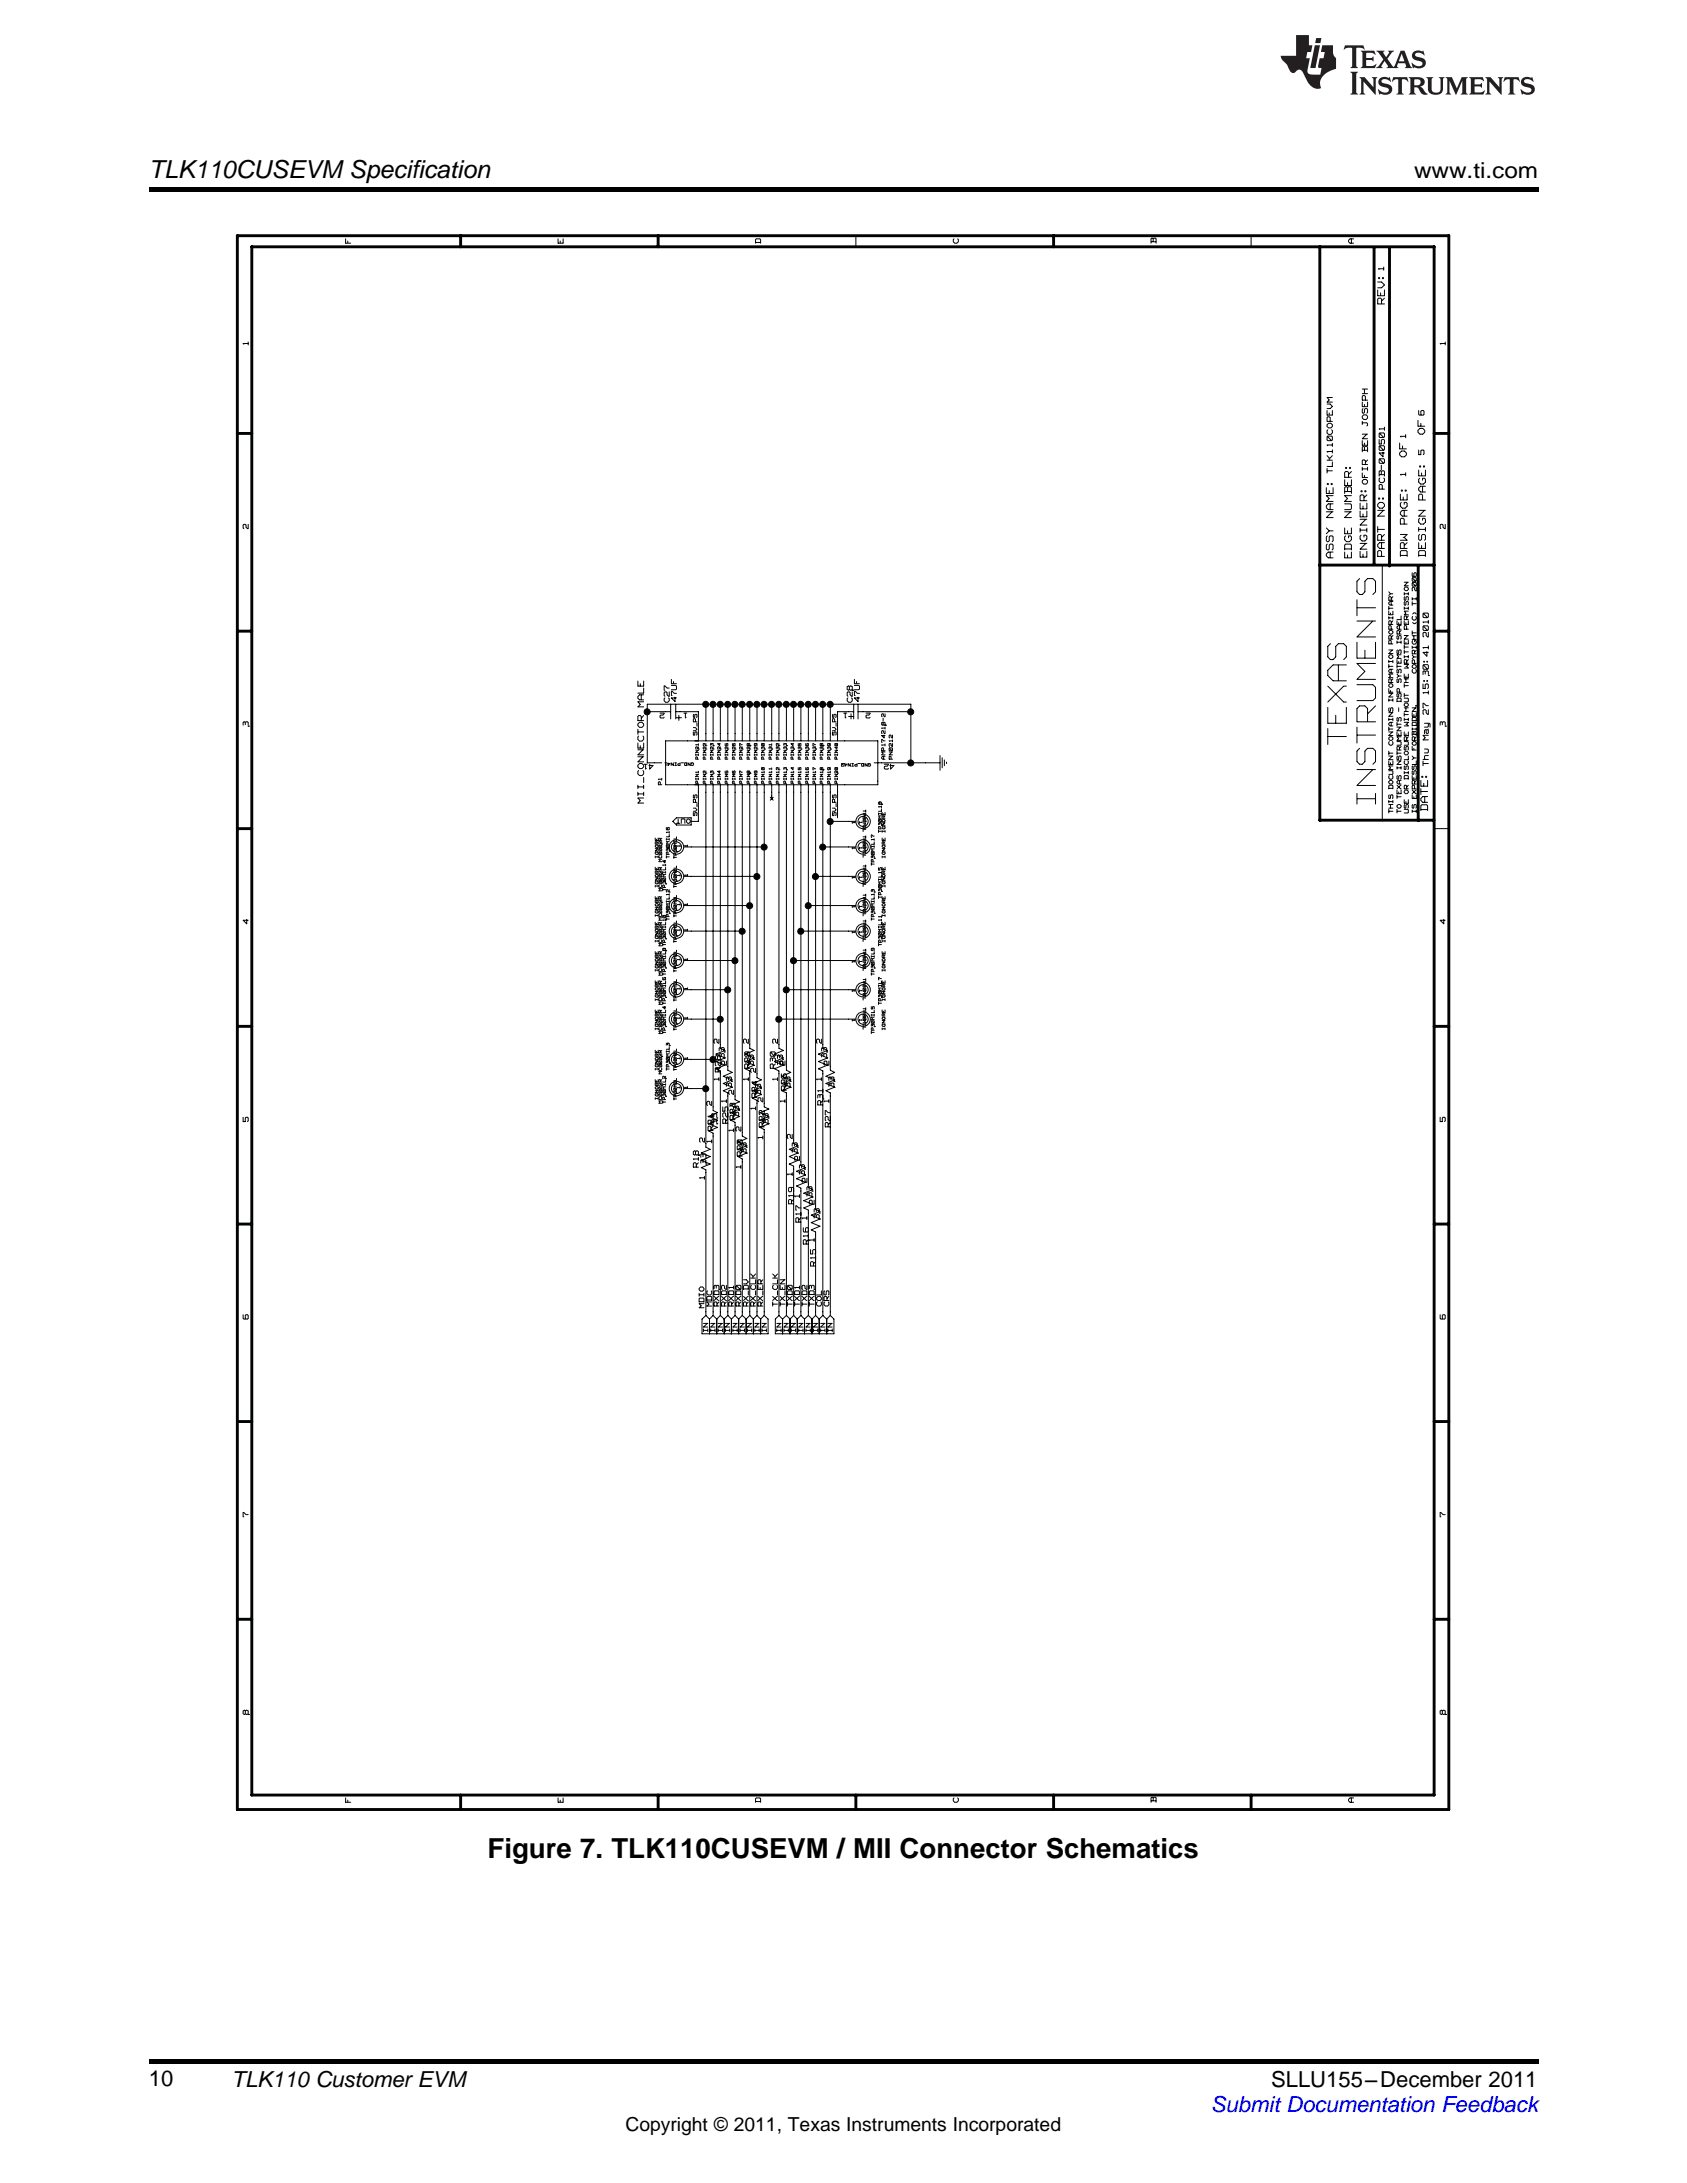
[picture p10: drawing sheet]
<svg xmlns="http://www.w3.org/2000/svg" width="216mm" height="279mm" viewBox="0 0 216 279" stroke-linecap="round" stroke-linejoin="round" font-family="sans-serif">
<defs><g id="words">
<g font-size="4.5" fill="#fff">
<text x="172.7" y="95.3" transform="rotate(-90 172.7 95.3)">TEXAS</text>
<text x="176.5" y="102.9" transform="rotate(-90 176.5 102.9)">INSTRUMENTS</text>
</g>
<text font-size="3.5" x="62.4" y="237.8">Figure 7. TLK110CUSEVM / MII Connector Schematics</text>
<text font-size="3.2" x="19" y="22.7">TLK110CUSEVM Specification</text>
<g font-size="2.8">
<text x="181" y="22.7">www.ti.com</text>
<text x="19" y="267">10</text>
<text x="29.6" y="267.1">TLK110 Customer EVM</text>
<text x="162.7" y="267.1">SLLU155–December 2011</text>
</g>
<text font-size="2.8" fill="#00f" x="155" y="270.4">Submit Documentation Feedback</text>
<text font-size="2.5" x="80" y="272.7">Copyright © 2011, Texas Instruments Incorporated</text>
<g font-size="1.7" fill="#fff">
<text x="177.3" y="38.9" transform="rotate(-90 177.3 38.9)">REV:</text>
<text x="180.1" y="58.5" transform="rotate(-90 180.1 58.5)">OF</text>
<text x="182.5" y="55.6" transform="rotate(-90 182.5 55.6)">OF</text>
<text x="173.1" y="65.7" transform="rotate(-90 173.1 65.7)">N</text>
<text x="177.3" y="66" transform="rotate(-90 177.3 66)">N</text>
<text x="182.6" y="63.9" transform="rotate(-90 182.6 63.9)">P</text>
<text x="170.8" y="71.4" transform="rotate(-90 170.8 71.4)">ASSY AME:</text>
<text x="170.8" y="66" transform="rotate(-90 170.8 66)">N</text>
<text x="173.1" y="71.4" transform="rotate(-90 173.1 71.4)">EDGE UMBER:</text>
<text x="175.1" y="71.3" transform="rotate(-90 175.1 71.3)">ENGINEER:</text>
<text x="177.3" y="71.2" transform="rotate(-90 177.3 71.2)">PART O:</text>
<text x="180.2" y="71.2" transform="rotate(-90 180.2 71.2)">DRW AGE:</text>
<text x="180.2" y="66.4" transform="rotate(-90 180.2 66.4)">P</text>
<text x="182.6" y="71.2" transform="rotate(-90 182.6 71.2)">DESIGN AGE:</text>
<text x="86.3" y="91.6" transform="rotate(90 86.3 91.6)">+</text>
<text x="108.6" y="92.3">+</text>
<text x="182.9" y="103.7" transform="rotate(-90 182.9 103.7)">DATE:</text>
</g>
<g font-size="1.4" fill="#fff">
<text x="85" y="91.1" transform="rotate(-180 85 91.1)">2</text>
<text x="87.9" y="91.1" transform="rotate(-180 87.9 91.1)">1</text>
<text x="108.4" y="91.1" transform="rotate(-180 108.4 91.1)">1</text>
<text x="111.4" y="91.1" transform="rotate(-180 111.4 91.1)">2</text>
<text x="83.6" y="97.6" transform="rotate(-180 83.6 97.6)">41</text>
<text x="114.4" y="97.6" transform="rotate(-180 114.4 97.6)">42</text>
<text x="82.5" y="102.8" transform="rotate(-90 82.5 102.8)">MII_CONNECTORMALE</text>
</g>
<g font-size="1.3" fill="#fff">
<text x="177.2" y="34.6" transform="rotate(-90 177.2 34.6)">1</text>
<text x="182.4" y="53.1" transform="rotate(-90 182.4 53.1)">6</text>
<text x="175.1" y="55.3" transform="rotate(-90 175.1 55.3)">OSEPH</text>
<text x="180" y="56.1" transform="rotate(-90 180 56.1)">1</text>
<text x="182.4" y="58.2" transform="rotate(-90 182.4 58.2)">5</text>
<text x="170.6" y="60.5" transform="rotate(-90 170.6 60.5)">TLK110COPEVM</text>
<text x="175.1" y="62" transform="rotate(-90 175.1 62)">OFIR BEN J</text>
<text x="177.3" y="62.6" transform="rotate(-90 177.3 62.6)">PCB-040501</text>
<text x="180" y="60.9" transform="rotate(-90 180 60.9)">1</text>
<text x="182.9" y="94.5" transform="rotate(-90 182.9 94.5)">ay 2</text>
<text x="182.9" y="92.4" transform="rotate(-90 182.9 92.4)">7 1</text>
<text x="182.9" y="90.9" transform="rotate(-90 182.9 90.9)">5:30:41 2010</text>
<text x="182.9" y="98" transform="rotate(-90 182.9 98)">Thu M</text>
</g>
<g font-size="1.2" fill="#fff">
<text x="45" y="31.1" transform="rotate(-90 45 31.1)">F</text>
<text x="72.2" y="31.1" transform="rotate(-90 72.2 31.1)">E</text>
<text x="97.4" y="31.1" transform="rotate(-90 97.4 31.1)">D</text>
<text x="122.7" y="31.1" transform="rotate(-90 122.7 31.1)">C</text>
<text x="148" y="31.1" transform="rotate(-90 148 31.1)">B</text>
<text x="173.3" y="31.1" transform="rotate(-90 173.3 31.1)">A</text>
<text x="31.9" y="44.1" transform="rotate(-90 31.9 44.1)">1</text>
<text x="185" y="44.1" transform="rotate(-90 185 44.1)">1</text>
<text x="31.9" y="67.7" transform="rotate(-90 31.9 67.7)">2</text>
<text x="185" y="67.7" transform="rotate(-90 185 67.7)">2</text>
<text x="85.7" y="89.9" transform="rotate(-90 85.7 89.9)">C27</text>
<text x="86.7" y="89.8" transform="rotate(-90 86.7 89.8)">47UF</text>
<text x="109.2" y="89.9" transform="rotate(-90 109.2 89.9)">C28</text>
<text x="110.1" y="89.8" transform="rotate(-90 110.1 89.8)">47UF</text>
<text x="31.9" y="92.9" transform="rotate(-90 31.9 92.9)">3</text>
<text x="185" y="92.9" transform="rotate(-90 185 92.9)">3</text>
<text x="88.3" y="104.6" transform="rotate(-180 88.3 104.6)">OUT</text>
<text x="31.9" y="118.2" transform="rotate(-90 31.9 118.2)">4</text>
<text x="185" y="118.2" transform="rotate(-90 185 118.2)">4</text>
<text x="92.1" y="133.5" transform="rotate(-90 92.1 133.5)">2</text>
<text x="92.3" y="137.2" transform="rotate(-90 92.3 137.2)">R28</text>
<text x="92.8" y="135.4" transform="rotate(-90 92.8 135.4)">33</text>
<text x="93.1" y="136.3" transform="rotate(-90 93.1 136.3)">2</text>
<text x="95.9" y="133.5" transform="rotate(-90 95.9 133.5)">2</text>
<text x="96" y="136.7" transform="rotate(-90 96 136.7)">R29</text>
<text x="96.5" y="136.4" transform="rotate(-90 96.5 136.4)">33</text>
<text x="96.8" y="137.3" transform="rotate(-90 96.8 137.3)">2</text>
<text x="99.3" y="136.7" transform="rotate(-90 99.3 136.7)">R30</text>
<text x="99.6" y="133.5" transform="rotate(-90 99.6 133.5)">2</text>
<text x="100.2" y="136.4" transform="rotate(-90 100.2 136.4)">33</text>
<text x="100.6" y="136.3" transform="rotate(-90 100.6 136.3)">2</text>
<text x="105.2" y="133.5" transform="rotate(-90 105.2 133.5)">2</text>
<text x="105.9" y="135.4" transform="rotate(-90 105.9 135.4)">33</text>
<text x="106.2" y="136.3" transform="rotate(-90 106.2 136.3)">2</text>
<text x="31.9" y="143.6" transform="rotate(-90 31.9 143.6)">5</text>
<text x="91.2" y="141.5" transform="rotate(-90 91.2 141.5)">2</text>
<text x="91.8" y="143.8" transform="rotate(-90 91.8 143.8)">33</text>
<text x="92.1" y="138.3" transform="rotate(-90 92.1 138.3)">1</text>
<text x="93.1" y="141.1" transform="rotate(-90 93.1 141.1)">1</text>
<text x="93.2" y="143.8" transform="rotate(-90 93.2 143.8)">R25</text>
<text x="93.7" y="139.2" transform="rotate(-90 93.7 139.2)">33</text>
<text x="94" y="140.1" transform="rotate(-90 94 140.1)">2</text>
<text x="94.2" y="143.3" transform="rotate(-90 94.2 143.3)">R23</text>
<text x="94.6" y="142.9" transform="rotate(-90 94.6 142.9)">33</text>
<text x="95.9" y="138.3" transform="rotate(-90 95.9 138.3)">1</text>
<text x="96.8" y="142" transform="rotate(-90 96.8 142)">1</text>
<text x="97" y="140.5" transform="rotate(-90 97 140.5)">R24</text>
<text x="97.4" y="140.1" transform="rotate(-90 97.4 140.1)">33</text>
<text x="97.7" y="141" transform="rotate(-90 97.7 141)">2</text>
<text x="98.4" y="143.8" transform="rotate(-90 98.4 143.8)">33</text>
<text x="99.6" y="138.3" transform="rotate(-90 99.6 138.3)">1</text>
<text x="100.6" y="141.1" transform="rotate(-90 100.6 141.1)">1</text>
<text x="100.7" y="139.5" transform="rotate(-90 100.7 139.5)">R26</text>
<text x="101.2" y="139.2" transform="rotate(-90 101.2 139.2)">33</text>
<text x="105.2" y="138.3" transform="rotate(-90 105.2 138.3)">1</text>
<text x="105.4" y="141.4" transform="rotate(-90 105.4 141.4)">R31</text>
<text x="106.2" y="141.1" transform="rotate(-90 106.2 141.1)">1</text>
<text x="106.8" y="139.2" transform="rotate(-90 106.8 139.2)">33</text>
<text x="185" y="143.6" transform="rotate(-90 185 143.6)">5</text>
<text x="89.5" y="149.4" transform="rotate(-90 89.5 149.4)">R18</text>
<text x="90.2" y="146.2" transform="rotate(-90 90.2 146.2)">2</text>
<text x="90.4" y="149" transform="rotate(-90 90.4 149)">33</text>
<text x="91.2" y="146.3" transform="rotate(-90 91.2 146.3)">1</text>
<text x="91.4" y="144.7" transform="rotate(-90 91.4 144.7)">R21</text>
<text x="94" y="144.8" transform="rotate(-90 94 144.8)">1</text>
<text x="94.9" y="149.5" transform="rotate(-90 94.9 149.5)">1</text>
<text x="94.9" y="144.8" transform="rotate(-90 94.9 144.8)">2</text>
<text x="95.1" y="148" transform="rotate(-90 95.1 148)">R20</text>
<text x="95.6" y="147.6" transform="rotate(-90 95.6 147.6)">33</text>
<text x="97.7" y="145.8" transform="rotate(-90 97.7 145.8)">1</text>
<text x="97.9" y="144.2" transform="rotate(-90 97.9 144.2)">R22</text>
<text x="101.5" y="145.7" transform="rotate(-90 101.5 145.7)">2</text>
<text x="102.1" y="147.6" transform="rotate(-90 102.1 147.6)">33</text>
<text x="102.4" y="148.5" transform="rotate(-90 102.4 148.5)">2</text>
<text x="106.4" y="144.2" transform="rotate(-90 106.4 144.2)">R27</text>
<text x="90.2" y="150.9" transform="rotate(-90 90.2 150.9)">1</text>
<text x="101.5" y="150.5" transform="rotate(-90 101.5 150.5)">1</text>
<text x="101.7" y="154.1" transform="rotate(-90 101.7 154.1)">R19</text>
<text x="102.4" y="153.3" transform="rotate(-90 102.4 153.3)">1</text>
<text x="103.1" y="150.4" transform="rotate(-90 103.1 150.4)">33</text>
<text x="103.4" y="151.3" transform="rotate(-90 103.4 151.3)">2</text>
<text x="104" y="153.2" transform="rotate(-90 104 153.2)">33</text>
<text x="104.3" y="154.1" transform="rotate(-90 104.3 154.1)">2</text>
<text x="102.6" y="156.4" transform="rotate(-90 102.6 156.4)">R17</text>
<text x="103.4" y="156.1" transform="rotate(-90 103.4 156.1)">1</text>
<text x="103.5" y="159.2" transform="rotate(-90 103.5 159.2)">R16</text>
<text x="104.3" y="158.9" transform="rotate(-90 104.3 158.9)">1</text>
<text x="104.9" y="156" transform="rotate(-90 104.9 156)">33</text>
<text x="90.2" y="167.4" transform="rotate(-90 90.2 167.4)">MDIO</text>
<text x="91.2" y="167.2" transform="rotate(-90 91.2 167.2)">MDC</text>
<text x="92.1" y="167.2" transform="rotate(-90 92.1 167.2)">RXD3</text>
<text x="93.1" y="167.2" transform="rotate(-90 93.1 167.2)">RXD2</text>
<text x="94" y="167.2" transform="rotate(-90 94 167.2)">RXD1</text>
<text x="94.9" y="167.2" transform="rotate(-90 94.9 167.2)">RXD0</text>
<text x="95.9" y="167.2" transform="rotate(-90 95.9 167.2)">RX_DV</text>
<text x="96.8" y="167.2" transform="rotate(-90 96.8 167.2)">RX_CLK</text>
<text x="97.7" y="167.2" transform="rotate(-90 97.7 167.2)">RX_ER</text>
<text x="99.6" y="167.2" transform="rotate(-90 99.6 167.2)">TX_CLK</text>
<text x="100.6" y="167.2" transform="rotate(-90 100.6 167.2)">TX_EN</text>
<text x="101.5" y="167.2" transform="rotate(-90 101.5 167.2)">TXD0</text>
<text x="102.4" y="167.2" transform="rotate(-90 102.4 167.2)">TXD1</text>
<text x="103.4" y="167.2" transform="rotate(-90 103.4 167.2)">TXD2</text>
<text x="104.3" y="167.2" transform="rotate(-90 104.3 167.2)">TXD3</text>
<text x="104.5" y="162" transform="rotate(-90 104.5 162)">R15</text>
<text x="105.2" y="167.2" transform="rotate(-90 105.2 167.2)">COL</text>
<text x="106.2" y="167.2" transform="rotate(-90 106.2 167.2)">CRS</text>
<text x="31.9" y="168.8" transform="rotate(-90 31.9 168.8)">6</text>
<text x="185" y="168.8" transform="rotate(-90 185 168.8)">6</text>
<text x="31.9" y="194.1" transform="rotate(-90 31.9 194.1)">7</text>
<text x="185" y="194.1" transform="rotate(-90 185 194.1)">7</text>
<text x="31.9" y="219.4" transform="rotate(-90 31.9 219.4)">8</text>
<text x="185" y="219.4" transform="rotate(-90 185 219.4)">8</text>
<text x="45" y="230.7" transform="rotate(-90 45 230.7)">F</text>
<text x="72.2" y="230.7" transform="rotate(-90 72.2 230.7)">E</text>
<text x="97.4" y="230.7" transform="rotate(-90 97.4 230.7)">D</text>
<text x="122.7" y="230.7" transform="rotate(-90 122.7 230.7)">C</text>
<text x="148" y="230.7" transform="rotate(-90 148 230.7)">B</text>
<text x="173.3" y="230.7" transform="rotate(-90 173.3 230.7)">A</text>
</g>
<g font-size="1.1" fill="#fff">
<text x="90.7" y="170.4" transform="rotate(-90 90.7 170.4)">IN</text>
<text x="91.6" y="170.4" transform="rotate(-90 91.6 170.4)">IN</text>
<text x="92.6" y="170.4" transform="rotate(-90 92.6 170.4)">IN</text>
<text x="93.5" y="170.4" transform="rotate(-90 93.5 170.4)">IN</text>
<text x="94.4" y="170.4" transform="rotate(-90 94.4 170.4)">IN</text>
<text x="95.4" y="170.4" transform="rotate(-90 95.4 170.4)">IN</text>
<text x="96.3" y="170.4" transform="rotate(-90 96.3 170.4)">IN</text>
<text x="97.3" y="170.4" transform="rotate(-90 97.3 170.4)">IN</text>
<text x="98.2" y="170.4" transform="rotate(-90 98.2 170.4)">IN</text>
<text x="100.1" y="170.4" transform="rotate(-90 100.1 170.4)">IN</text>
<text x="101" y="170.4" transform="rotate(-90 101 170.4)">IN</text>
<text x="101.9" y="170.4" transform="rotate(-90 101.9 170.4)">IN</text>
<text x="102.9" y="170.4" transform="rotate(-90 102.9 170.4)">IN</text>
<text x="103.8" y="170.4" transform="rotate(-90 103.8 170.4)">IN</text>
<text x="104.7" y="170.4" transform="rotate(-90 104.7 170.4)">IN</text>
<text x="105.7" y="170.4" transform="rotate(-90 105.7 170.4)">IN</text>
<text x="106.6" y="170.4" transform="rotate(-90 106.6 170.4)">IN</text>
</g>
<g font-size="1" fill="#fff">
<text x="178.4" y="83.8" transform="rotate(-90 178.4 83.8)">ROPRIETARY</text>
<text x="180.4" y="82.6" transform="rotate(-90 180.4 82.6)">ERMISSION</text>
<text x="181.4" y="80" transform="rotate(-90 181.4 80)">C) T 006</text>
<text x="181.4" y="78.4" transform="rotate(-90 181.4 78.4)">I 2</text>
<text x="179.4" y="89.4" transform="rotate(-90 179.4 89.4)">YSTEMS I</text>
<text x="179.4" y="85.1" transform="rotate(-90 179.4 85.1)">SRAEL</text>
<text x="180.4" y="89" transform="rotate(-90 180.4 89)">HE W</text>
<text x="180.4" y="86.8" transform="rotate(-90 180.4 86.8)">RITTEN P</text>
<text x="181.4" y="86.2" transform="rotate(-90 181.4 86.2)">COPYRIGHT (</text>
<text x="178.4" y="95.4" transform="rotate(-90 178.4 95.4)">ONTAINS I</text>
<text x="178.4" y="90.9" transform="rotate(-90 178.4 90.9)">NFORMATION P</text>
<text x="179.4" y="91.4" transform="rotate(-90 179.4 91.4)">SP S</text>
<text x="180.4" y="93.3" transform="rotate(-90 180.4 93.3)">ITHOUT T</text>
<text x="178.4" y="101.1" transform="rotate(-90 178.4 101.1)">OCUMENT C</text>
<text x="179.4" y="99.2" transform="rotate(-90 179.4 99.2)">NSTRUMENTS -D</text>
<text x="180.4" y="101.3" transform="rotate(-90 180.4 101.3)">R D</text>
<text x="180.4" y="99.8" transform="rotate(-90 180.4 99.8)">ISCLOSURE W</text>
<text x="181.4" y="96.7" transform="rotate(-90 181.4 96.7)">ORBIDDEN.</text>
<text x="178.4" y="104.1" transform="rotate(-90 178.4 104.1)">THIS D</text>
<text x="179.4" y="104.1" transform="rotate(-90 179.4 104.1)">TO T</text>
<text x="179.4" y="102.1" transform="rotate(-90 179.4 102.1)">EXAS I</text>
<text x="180.4" y="104.1" transform="rotate(-90 180.4 104.1)">USE O</text>
<text x="181.4" y="104" transform="rotate(-90 181.4 104)">IS E</text>
<text x="181.4" y="102.4" transform="rotate(-90 181.4 102.4)">XPRESSLY F</text>
</g>
<g font-size=".9" fill="#fff">
<text x="89.3" y="94.1" transform="rotate(-90 89.3 94.1)">5V_PS</text>
<text x="107.1" y="94.1" transform="rotate(-90 107.1 94.1)">5V_PS</text>
<text x="89.3" y="104.4" transform="rotate(-90 89.3 104.4)">5V_PS</text>
<text x="107.1" y="104.4" transform="rotate(-90 107.1 104.4)">5V_PS</text>
</g>
<g font-size=".8" fill="#fff">
<text x="84.8" y="100.4" transform="rotate(-90 84.8 100.4)">P1</text>
<text x="88.8" y="97.5" transform="rotate(-180 88.8 97.5)">GND_PIN41</text>
<text x="111.4" y="97.6" transform="rotate(-180 111.4 97.6)">GND_PIN42</text>
<text x="113.4" y="97.2" transform="rotate(-90 113.4 97.2)">AMP174218-2</text>
<text x="114.3" y="97.2" transform="rotate(-90 114.3 97.2)">PN0212</text>
<text x="109" y="105.2" transform="rotate(90 109 105.2)">1</text>
<text x="109.9" y="105.2" transform="rotate(90 109.9 105.2)">1</text>
<text x="110.3" y="103.7" transform="rotate(90 110.3 103.7)">TP30MIL</text>
<text x="110.3" y="107" transform="rotate(90 110.3 107)">TP30MIL</text>
<text x="109" y="108.4" transform="rotate(90 109 108.4)">1</text>
<text x="109" y="111.9" transform="rotate(90 109 111.9)">1 111</text>
<text x="109" y="112.2" transform="rotate(90 109 112.2)">11</text>
<text x="109.9" y="108.4" transform="rotate(90 109.9 108.4)">1</text>
<text x="109.9" y="112.2" transform="rotate(90 109.9 112.2)">1</text>
<text x="110.3" y="110.7" transform="rotate(90 110.3 110.7)">TP30MIL</text>
<text x="109.9" y="115.9" transform="rotate(90 109.9 115.9)">1</text>
<text x="109.9" y="119.2" transform="rotate(90 109.9 119.2)">1</text>
<text x="110.3" y="114.5" transform="rotate(90 110.3 114.5)">TP30MIL</text>
<text x="110.3" y="117.8" transform="rotate(90 110.3 117.8)">TP30MIL</text>
<text x="109.9" y="123" transform="rotate(90 109.9 123)">1</text>
<text x="110.3" y="121.5" transform="rotate(90 110.3 121.5)">TP30MIL</text>
<text x="110.3" y="125.3" transform="rotate(90 110.3 125.3)">TP30MIL</text>
<text x="109.9" y="126.7" transform="rotate(90 109.9 126.7)">1</text>
<text x="109.9" y="130.5" transform="rotate(90 109.9 130.5)">1</text>
<text x="110.3" y="129" transform="rotate(90 110.3 129)">TP30MIL</text>
</g>
<g font-size=".7" fill="#fff">
<text x="89.4" y="100.3" transform="rotate(-90 89.4 100.3)">PIN1</text>
<text x="89.4" y="97.2" transform="rotate(-90 89.4 97.2)">PIN21</text>
<text x="90.4" y="100.3" transform="rotate(-90 90.4 100.3)">PIN2</text>
<text x="90.4" y="97.2" transform="rotate(-90 90.4 97.2)">PIN22</text>
<text x="91.3" y="100.3" transform="rotate(-90 91.3 100.3)">PIN3</text>
<text x="91.3" y="97.2" transform="rotate(-90 91.3 97.2)">PIN23</text>
<text x="92.3" y="100.3" transform="rotate(-90 92.3 100.3)">PIN4</text>
<text x="92.3" y="97.2" transform="rotate(-90 92.3 97.2)">PIN24</text>
<text x="93.2" y="100.3" transform="rotate(-90 93.2 100.3)">PIN5</text>
<text x="93.2" y="97.2" transform="rotate(-90 93.2 97.2)">PIN25</text>
<text x="94.1" y="100.3" transform="rotate(-90 94.1 100.3)">PIN6</text>
<text x="94.1" y="97.2" transform="rotate(-90 94.1 97.2)">PIN26</text>
<text x="95.1" y="100.3" transform="rotate(-90 95.1 100.3)">PIN7</text>
<text x="95.1" y="97.2" transform="rotate(-90 95.1 97.2)">PIN27</text>
<text x="96" y="100.3" transform="rotate(-90 96 100.3)">PIN8</text>
<text x="96" y="97.2" transform="rotate(-90 96 97.2)">PIN28</text>
<text x="96.9" y="100.3" transform="rotate(-90 96.9 100.3)">PIN9</text>
<text x="96.9" y="97.2" transform="rotate(-90 96.9 97.2)">PIN29</text>
<text x="97.9" y="100.3" transform="rotate(-90 97.9 100.3)">PIN10</text>
<text x="97.9" y="97.2" transform="rotate(-90 97.9 97.2)">PIN30</text>
<text x="98.8" y="100.3" transform="rotate(-90 98.8 100.3)">PIN11</text>
<text x="98.8" y="97.2" transform="rotate(-90 98.8 97.2)">PIN31</text>
<text x="99.7" y="100.3" transform="rotate(-90 99.7 100.3)">PIN12</text>
<text x="99.7" y="97.2" transform="rotate(-90 99.7 97.2)">PIN32</text>
<text x="100.7" y="100.3" transform="rotate(-90 100.7 100.3)">PIN13</text>
<text x="100.7" y="97.2" transform="rotate(-90 100.7 97.2)">PIN33</text>
<text x="101.6" y="100.3" transform="rotate(-90 101.6 100.3)">PIN14</text>
<text x="101.6" y="97.2" transform="rotate(-90 101.6 97.2)">PIN34</text>
<text x="102.6" y="100.3" transform="rotate(-90 102.6 100.3)">PIN15</text>
<text x="102.6" y="97.2" transform="rotate(-90 102.6 97.2)">PIN35</text>
<text x="103.5" y="100.3" transform="rotate(-90 103.5 100.3)">PIN16</text>
<text x="103.5" y="97.2" transform="rotate(-90 103.5 97.2)">PIN36</text>
<text x="104.4" y="100.3" transform="rotate(-90 104.4 100.3)">PIN17</text>
<text x="104.4" y="97.2" transform="rotate(-90 104.4 97.2)">PIN37</text>
<text x="105.4" y="100.3" transform="rotate(-90 105.4 100.3)">PIN18</text>
<text x="105.4" y="97.2" transform="rotate(-90 105.4 97.2)">PIN38</text>
<text x="106.3" y="100.3" transform="rotate(-90 106.3 100.3)">PIN19</text>
<text x="106.3" y="97.2" transform="rotate(-90 106.3 97.2)">PIN39</text>
<text x="107.2" y="100.3" transform="rotate(-90 107.2 100.3)">PIN20</text>
<text x="107.2" y="97.2" transform="rotate(-90 107.2 97.2)">PIN40</text>
<text x="112.9" y="106.6" transform="rotate(-90 112.9 106.6)">TP30MIL18</text>
<text x="84.3" y="113.5" transform="rotate(-90 84.3 113.5)">IGNORE</text>
<text x="84.3" y="109.8" transform="rotate(-90 84.3 109.8)">IGNORE</text>
<text x="84.8" y="110.3" transform="rotate(-90 84.8 110.3)">MC0002R</text>
<text x="85.7" y="109.8" transform="rotate(-90 85.7 109.8)">TP30MIL16</text>
<text x="86.6" y="113.6" transform="rotate(-90 86.6 113.6)">TP30MIL</text>
<text x="86.6" y="109.9" transform="rotate(-90 86.6 109.9)">TP30MIL</text>
<text x="87.1" y="112.1" transform="rotate(-90 87.1 112.1)">1</text>
<text x="87.1" y="108.4" transform="rotate(-90 87.1 108.4)">1</text>
<text x="111.9" y="110.7" transform="rotate(-90 111.9 110.7)">TP30MIL17</text>
<text x="84.3" y="117.3" transform="rotate(-90 84.3 117.3)">IGNORE</text>
<text x="84.8" y="114" transform="rotate(-90 84.8 114)">MC0002R</text>
<text x="85.2" y="114" transform="rotate(-90 85.2 114)">TP30MIL14</text>
<text x="85.7" y="117.8" transform="rotate(-90 85.7 117.8)">TP30MIL12</text>
<text x="86.6" y="117.4" transform="rotate(-90 86.6 117.4)">TP30MIL</text>
<text x="87.1" y="119.1" transform="rotate(-90 87.1 119.1)">1</text>
<text x="87.1" y="115.9" transform="rotate(-90 87.1 115.9)">1</text>
<text x="111.9" y="117.8" transform="rotate(-90 111.9 117.8)">TP30MIL13</text>
<text x="112.9" y="115" transform="rotate(-90 112.9 115)">TP30MIL15</text>
<text x="113.3" y="116.1" transform="rotate(-90 113.3 116.1)">IGNORE IGNORE</text>
<text x="113.3" y="114.3" transform="rotate(-90 113.3 114.3)">IGNORE</text>
<text x="84.3" y="120.6" transform="rotate(-90 84.3 120.6)">IGNORE</text>
<text x="84.3" y="124.3" transform="rotate(-90 84.3 124.3)">IGNORE</text>
<text x="84.8" y="124.8" transform="rotate(-90 84.8 124.8)">MC0002R</text>
<text x="84.8" y="121.1" transform="rotate(-90 84.8 121.1)">MC0002R MC0002R</text>
<text x="86.6" y="124.4" transform="rotate(-90 86.6 124.4)">TP30MIL</text>
<text x="86.6" y="120.6" transform="rotate(-90 86.6 120.6)">TP30MIL</text>
<text x="87.1" y="122.9" transform="rotate(-90 87.1 122.9)">1</text>
<text x="111.9" y="124.8" transform="rotate(-90 111.9 124.8)">TP30MIL9</text>
<text x="112.9" y="121.1" transform="rotate(-90 112.9 121.1)">TP30MIL11</text>
<text x="113.3" y="121" transform="rotate(-90 113.3 121)">IGNORE</text>
<text x="84.3" y="131.8" transform="rotate(-90 84.3 131.8)">IGNORE</text>
<text x="84.3" y="128.1" transform="rotate(-90 84.3 128.1)">IGNORE</text>
<text x="84.8" y="128.6" transform="rotate(-90 84.8 128.6)">MC0002R</text>
<text x="85.2" y="128.7" transform="rotate(-90 85.2 128.7)">TP30MIL6TP30MIL8TP30MIL10</text>
<text x="86.6" y="131.9" transform="rotate(-90 86.6 131.9)">TP30MIL</text>
<text x="86.6" y="128.1" transform="rotate(-90 86.6 128.1)">TP30MIL</text>
<text x="87.1" y="130.4" transform="rotate(-90 87.1 130.4)">1</text>
<text x="87.1" y="126.6" transform="rotate(-90 87.1 126.6)">1</text>
<text x="88.1" y="130.4" transform="rotate(-90 88.1 130.4)">1</text>
<text x="88.1" y="126.8" transform="rotate(-90 88.1 126.8)">1 11</text>
<text x="88.1" y="126.7" transform="rotate(-90 88.1 126.7)">111</text>
<text x="112.9" y="128.6" transform="rotate(-90 112.9 128.6)">TP30MIL7</text>
<text x="113.3" y="131.8" transform="rotate(-90 113.3 131.8)">IGNORE</text>
<text x="113.3" y="127.8" transform="rotate(-90 113.3 127.8)">IGNOREIGNOREIGNORE</text>
<text x="84.3" y="136.9" transform="rotate(-90 84.3 136.9)">IGNORE</text>
<text x="84.8" y="132.3" transform="rotate(-90 84.8 132.3)">MC0002R</text>
<text x="84.8" y="137.4" transform="rotate(-90 84.8 137.4)">MC0002R</text>
<text x="85.2" y="132.3" transform="rotate(-90 85.2 132.3)">TP30MIL4</text>
<text x="85.7" y="137" transform="rotate(-90 85.7 137)">TP30MIL3</text>
<text x="86.6" y="137" transform="rotate(-90 86.6 137)">TP30MIL</text>
<text x="87.1" y="135.6" transform="rotate(-90 87.1 135.6)">1</text>
<text x="88.1" y="135.6" transform="rotate(-90 88.1 135.6)">1</text>
<text x="111.9" y="132.3" transform="rotate(-90 111.9 132.3)">TP30MIL5</text>
<text x="84.3" y="140.7" transform="rotate(-90 84.3 140.7)">IGNORE</text>
<text x="84.8" y="141.2" transform="rotate(-90 84.8 141.2)">MC0002R</text>
<text x="85.2" y="141.2" transform="rotate(-90 85.2 141.2)">TP30MIL2</text>
<text x="86.6" y="140.8" transform="rotate(-90 86.6 140.8)">TP30MIL</text>
<text x="87.1" y="139.3" transform="rotate(-90 87.1 139.3)">1</text>
<text x="88.1" y="139.3" transform="rotate(-90 88.1 139.3)">1</text>
</g>
</g></defs>
<g fill="#231f20">
<path d="M172.1 5.8l-.1 .6a1 1 0 0 1 1-.3v2.3l-.2 .3h1l-.2-.3v-2.3a1.27 1.27 0 0 1 1.1 .2l-.2-.5zM174.1 6.5l.3 .4v1.5l-.3 .3h1.9l.2-.5h-.1a1.12 1.12 0 0 1-1.2 .2l-.1-.7h.6l.4 .2v-.7l-.4 .2h-.6v-.5l.1-.1h.1a.96 .96 0 0 1 1 .2h.1l-.2-.5zM176.1 6.5l.9 1.1-.5 .8-.4 .3h.8l-.1-.2 .4-.7 .4 .7-.2 .2h1.6l-.2-.2 .1-.4h.9l.2 .4-.2 .2h.9l-.2-.3-.8-1.9h-.5l-.6 1.8-.3 .3-.7-1.1 .4-.7 .4-.3h-.8l.2 .1-.1 .2-.3 .5-.4-.6 .2-.2zM179.4 6.9l.3 .9h-.7zM180.9 6.6a.63 .63 0 0 0-.2 .7 .63 .63 0 0 0 .6 .4l.6 .2 .1 .2a.57 .57 0 0 1-.9 .2l-.5-.2 .2 .6 .2-.1 .1 .1a.92 .92 0 0 0 1.4-.6 .67 .67 0 0 0-.7-.7l-.6-.2-.1-.2v-.1a.82 .82 0 0 1 1.2 .2l-.1-.6-.2 .1-.1-.1a1.01 1.01 0 0 0-1 .1zM172.8 9.2l.3 .3v2.2l-.1 .2-.2 .2h1l-.2-.2v-.2v-2.2l.2-.3zM174 9.9l.2 .3v1.5l-.2 .4h.7l-.2-.4v-1.3l1.6 1.7v-1.9l.2-.3h-.7l.2 .3v.9l-1.2-1.2zM176.6 10a.62 .62 0 0 0-.2 .7 .62 .62 0 0 0 .6 .4l.6 .2 .1 .2a.57 .57 0 0 1-.9 .2l-.5-.3 .2 .7 .2-.1h.1a.92 .92 0 0 0 1.4-.6 .67 .67 0 0 0-.7-.7l-.6-.1-.1-.2v-.1a.82 .82 0 0 1 1.2 .2l-.1-.6-.2 .1-.1-.1a1.02 1.02 0 0 0-1 .1zM178.3 9.9l-.1 .6a.61 .61 0 0 1 .7-.3v1.5v.2l-.2 .2h1l-.3-.2v-.2v-1.5a.63 .63 0 0 1 .8 .3l-.1-.6zM180.3 9.9l.2 .3v1.5l-.2 .4h.9l-.2-.2v-.7h.4l.2 .2a.83 .83 0 0 0 1.1 .7l-.4-.4a.96 .96 0 0 0-.6-.6 .58 .58 0 0 0 .6-.6 .58 .58 0 0 0-.5-.6zM181 10.2l.1-.1a.45 .45 0 0 1 .6 .1 .45 .45 0 0 1 .1 .5l-.2 .2h-.6zM182.5 9.9l.2 .3v1.2a.84 .84 0 0 0 1 .7 .76 .76 0 0 0 1-.8v-1.1l.2-.3h-.8l.3 .3-.1 1.4a.6 .6 0 0 1-.6 .3 .6 .6 0 0 1-.5-.6v-1.1l.2-.3zM185 9.9l.2 .3v1.5l-.2 .4h.7l-.2-.4v-1.4l.8 1.8 .8-1.8v1.4l-.2 .4h1l-.2-.2-.1-.2v-1.5l.3-.3h-.8l-.7 1.4-.6-1.4zM188 9.9l.2 .3v1.5v.2l-.2 .2h1.8l.2-.5v-.1a1.12 1.12 0 0 1-1.2 .3l-.1-.7h.6l.4 .1v-.6l-.4 .2h-.6v-.5l.1-.1 .1-.1a.96 .96 0 0 1 1 .3l-.1-.5zM190.1 9.9l.2 .3v1.5l-.2 .4h.7l-.2-.4v-1.3l1.6 1.7v-1.9l.2-.3h-.7l.2 .3v.9l-1.1-1.2zM192.6 9.9l-.1 .6a.61 .61 0 0 1 .7-.3v1.5v.2l-.2 .2h.9l-.2-.2v-.2v-1.5a.63 .63 0 0 1 .8 .3l-.2-.6zM194.9 10a.62 .62 0 0 0-.2 .7 .62 .62 0 0 0 .6 .4l.5 .2 .2 .2a.57 .57 0 0 1-1 .2l-.4-.3 .2 .7 .1-.1h.2a.92 .92 0 0 0 1.3-.6 .67 .67 0 0 0-.6-.7l-.6-.1-.2-.2 .1-.1a.82 .82 0 0 1 1.1 .2l-.1-.6-.2 .1-.1-.1a1.01 1.01 0 0 0-.9 .1z"/>
<path d="M165.9 4.5v2.6h-2a1.6 1.6 0 0 0 .7 1.1l.2 .2a1.16 1.16 0 0 0 .7 1l.2-.1a.56 .56 0 0 1 .5-.4 .56 .56 0 0 1 .5 .3l.2 .4a2.31 2.31 0 0 0 1.6 1.8l.6-.1-.1-.2a1.56 1.56 0 0 1 1.1-1.9l.9-.4v-1.4a.88 .88 0 0 1-.4-.8v-.8h-1.4l-.2 .9h.5l-.1 .8h-.5l-.2 .9v.2l.4 .1-.1 .9-1.5-.1a.78 .78 0 0 1-.1-.9l.2-1.1h-.4l.1-.8h.5l.2-.9h-.5v-1.3zM168.3 5.8l-.6 2.9h.7l.5-2.9zM168.4 4.9l-.1 .6h.7l.1-.6z"/>
</g>
<g fill="none" stroke="#010202" stroke-width=".37">
<path d="M30.4 30.2h155v201.4h-155zM32.2 31.6h151.3v198.1h-151.3zM59 30.2v1.4M84.2 30.2v1.4M134.8 30.2v1.4M168.9 31.6v73.4h14.6M175.9 31.7v40.5M177.8 31.7v40.7M30.4 55.5h1.8M183.5 55.5h1.9M168.8 72.3h14.7M181.5 72.4v32.6"/>
<path d="M30.4 80.8h1.8M183.5 80.8h1.9M30.4 106.1h1.8M30.4 131.4h1.8M183.5 131.4h1.9M30.4 156.7h1.8M183.5 156.7h1.9M30.4 181.9h1.8M183.5 181.9h1.9M30.4 207.2h1.8M183.5 207.2h1.9M59 229.7v1.9"/>
<path d="M84.2 229.7v1.9M109.5 229.7v1.9M134.8 229.7v1.9M160.1 229.7v1.9"/>
</g>
<g fill="none" stroke="#010202" stroke-width=".13">
<path d="M44.2 30.6v.5M44.3 31.1h.6M44.5 30.8v.3M71.4 30.6v.5M71.5 31.1h.6M71.7 30.8v.3M72.1 30.6v.5M96.7 30.7v.4M96.7 31h.6M96.8 30.6l-.1 .1M96.8 30.6h.4M97.3 30.6v.1"/>
<path d="M97.3 30.7v.4M109.5 30.2v1.4M122 30.7v.2M122 30.9l.2 .2M122.1 30.6l-.1 .1M122.2 31.1h.2M122.6 30.6v.1M122.6 30.7v.2M122.6 30.9l-.1 .2M147.3 30.6v.5M147.3 30.9h.6M147.4 30.5l-.1 .1"/>
<path d="M147.4 30.5h.1M147.5 30.5h.1M147.6 30.6v.3M147.7 30.5l-.1 .1M147.7 30.5h.1M147.9 30.5l.1 .1M148 30.6v.5M160.1 30.2v1.4M172.6 30.8v.1M172.6 30.9l.2 .2M172.8 30.6l-.2 .2M172.8 31.1h.4"/>
<path d="M172.8 30.6h.4M173 30.6v.5M176.3 37.1v.8M176.3 38.3v.6M176.3 36.1h.5M176.3 36.8h.5M176.3 37.9h.9M176.3 38.9h.9M176.4 34.4l.1 .1M176.4 35.6v.1M176.4 35.5h.2M176.4 38.2l-.1 .1"/>
<path d="M176.4 34.4h.7M176.5 35.7h.1M176.5 38.2h.2M176.6 35.6h.1M176.7 38.2l.1 .1M176.7 37.5v.3M176.8 38.3v.6M176.8 36.1l.4 .4M176.9 35.6v.1M176.9 35.5h.2M177 35.7h.1M177.1 35.6h.1"/>
<path d="M177.1 34.2v.4M177.1 36.5l-.3 .3M177.2 37.1v.7M177.2 38.2l-.4 .3M31.7 44h-.6l.1 .1M31.8 43.8v.3M169.8 52.5v.6M169.8 53.5v.4M169.8 54.4v.1M169.8 55.1v.3M169.8 55.9v.4M169.8 59.9v.6"/>
<path d="M169.8 56.3l.1 .1M169.8 57h.1M169.8 57.8l.1 .1M169.8 52.3h.4M169.8 50.9l.3 .3M169.8 51.7h.4M169.8 54.6l.2 .2M169.8 55.4l.2 .2M169.8 58.9h.7M169.8 58.3l.3 .3M169.8 59.7h.7M169.9 53.1h.6"/>
<path d="M169.9 50.9h.6M169.9 51.5h.6M169.9 53.9h.6M169.9 57h.6M169.9 57.8h.6M169.9 53.3l-.1 .1M169.9 55l-.1 .1M169.9 55.8v.1M169.9 55.8l-.1 .1M170 53.3h.1M170 55.9l.4 .5M170 55.8h.4"/>
<path d="M170 56.4h.4M170 54.2l-.2 .2M170.1 54.2h.2M170.1 54.8h.2M170.1 55.6h.2M170.1 51.2l-.3 .3M170.1 52.9v.2M170.1 58.7v.2M170.1 53.3l.1 .1M170.1 58.6h.1M170.2 53.5v.4M170.2 51.7l.3 .3"/>
<path d="M170.3 54.2l.2 .2M170.4 55l.1 .1M170.4 55.8l.1 .1M170.5 52l-.3 .3M170.5 52.5v.6M170.5 54.4v.1M170.5 55.1v.3M170.5 55.9v.4M170.5 56.7v.4M170.5 57.6v.4M170.5 59.1v.6M170.5 56.3l-.1 .1"/>
<path d="M170.5 54.6l-.2 .2M170.5 55.4l-.2 .2M170.5 58.3l-.2 .3M172.2 59.8h.1M172.2 59.9h.1M172.3 59.9h.1M172.7 59.8h.1M172.7 59.9h.1M172.8 59.9h.1M174.3 52.8l.1 .1M174.3 50.8v.4M174.3 51.5v.5"/>
<path d="M174.3 52.4v.4M174.3 53.3v.2M174.3 53.9v.4M174.3 56.4v.6M174.3 57.3v.5M174.3 59v.5M174.3 59.8v.4M174.3 55.6h.7M174.3 49.8h.7M174.3 50.4h.7M174.3 53.5l.2 .2M174.4 57.6h.6"/>
<path d="M174.4 51.2h.6M174.4 52h.6M174.4 54.1h.5M174.4 56.2h.6M174.4 57h.6M174.4 59.5h.6M174.4 50.6l-.1 .1M174.4 52.3l-.1 .1M174.4 52.9h.1M174.4 57.1l-.1 .1M174.4 58.9l-.1 .1M174.5 50.6h.1"/>
<path d="M174.5 57.1h.1M174.5 58.9h.1M174.5 57.1l.1 .1M174.5 53.1l-.2 .2M174.6 53.1h.2M174.6 53.7h.2M174.6 50.6l.1 .1M174.6 49.8v.6M174.6 51.8v.2M174.6 52.4v.4M174.6 56.7v.3M174.6 57.3v.3"/>
<path d="M174.6 52.8l-.1 .1M174.6 58.9l.1 .1M174.7 52.3l-.1 .1M174.7 57.1l-.1 .1M174.7 50.8v.4M174.7 59v.4M174.8 52.3h.1M174.8 57.1h.1M174.8 53.1l.2 .2M174.9 55.6l-.6 .6M174.9 52.3l.1 .1M174.9 54.1l.1 .1"/>
<path d="M174.9 57.1l.1 .1M175 52.8l-.1 .1M175 51.5v.5M175 52.4v.4M175 53.3v.2M175 54.3v.1M175 56.4v.6M175 57.3v.5M175 59.8v.4M175 54.4l-.1 .1M175 53.5l-.2 .2M175 58.9l-.2 .2"/>
<path d="M176.5 54.9l.1 .1M176.5 55.9l.1 .1M176.5 57.5l.1 .1M176.5 59.2l.1 .1M176.5 55.5v.4M176.5 56.2v.6M176.5 57.2v.3M176.5 58.8v.4M176.5 56.8h.3M176.5 58l.5 .5M176.5 54.9h.6M176.5 58h.7"/>
<path d="M176.6 55.4v.1M176.6 57.1h.1M176.6 58.7v.1M176.6 55.4l-.1 .1M176.6 57l-.1 .1M176.6 58.7l-.1 .1M176.6 55.5l.5 .5M176.6 58.8l.5 .5h-.5M176.6 55.4h.5M176.6 56h.5M176.6 57.2l.5 .4M176.6 57h.5"/>
<path d="M176.6 57.6h.5M176.6 58.7h.5M176.8 56.4v.4M176.8 59.5v.6M176.9 56.2l-.1 .1M176.9 56.2h.2M177 57.9v.5M177.1 55.4l.1 .1M177.1 56.2l.1 .1M177.1 57l.1 .1M177.1 58.7l.1 .1M177.2 54.7v.4"/>
<path d="M177.2 55.5v.4M177.2 56.4v.3M177.2 57.2v.3M177.2 58.8v.4M177.2 55.9l-.1 .1M177.2 56.7l-.1 .1M177.2 57.5l-.1 .1M177.2 59.2l-.1 .1M179.1 56.7v.7M179.1 58v.2M179.1 58.2l.3 .3M179.2 57.4h.8"/>
<path d="M179.2 55.8l.1 .1M179.2 55.8h.7M179.4 57.7l-.3 .3M179.4 57.7h.3M179.4 58.5h.3M179.5 57.1v.3M179.7 57.7l.3 .3M179.9 55.6v.4M180 58v.2M180 58.2l-.3 .3M181.5 53.8v.7M181.5 55.1v.2"/>
<path d="M181.5 55.3l.2 .3M181.5 54.5h.8M181.6 52.5v.5M181.6 57.6v.6M181.6 53l.1 .1M181.6 58.2h.2M181.7 59.6h.1M181.7 59.7v.1M181.7 53.1h.4M181.7 59.8h.1M181.7 54.8l-.2 .3M181.7 54.8h.4"/>
<path d="M181.7 55.6h.4M181.8 59.7h.1M181.8 52.7v.3M181.8 54.2v.3M181.8 57.7v.5M181.8 53l.1 .1M182 57.6l-.2 .1M182 52.5l-.2 .1M182 57.6h.1M182 52.5h.1M182.1 54.8l.2 .3M182.1 57.6l.1 .1"/>
<path d="M182.1 52.5l.1 .1M182.2 59.6h.1M182.2 59.7v.1M182.2 59.8h.1M182.2 58.1l-.1 .1M182.2 53l-.1 .1M182.2 52.7v.3M182.2 57.7v.4M182.3 59.7h.1M182.3 55.1v.2M182.3 55.3l-.2 .3M184.3 44l.1 .1"/>
<path d="M184.3 44h.6M185 43.8v.3M31.1 67.6l.1 .1M31.1 67.2v.3M31.2 67.1l-.1 .1M31.2 67.1h.2M31.4 67.1l.1 .1M31.5 67.2v.2M31.5 67.5l.2 .2M31.7 67.7h.1M31.8 67.1v.5M169.7 62.4v.8"/>
<path d="M169.7 64.8v.1M169.7 68.7v.5M169.7 69.8v.4M169.7 70.9v.2M169.7 69.2l.1 .1M169.7 70.3h.1M169.7 63.4l.4 .4M169.7 65l.3 .2M169.7 65.5h.9M169.7 67.6l.4 .3M169.7 71.2l.3 .2M169.8 63.2h.8"/>
<path d="M169.8 63.4h.8M169.8 64.2h.8M169.8 66.2h.8M169.9 68.6l-.2 .1M169.9 69.3h.1M169.9 69.6l-.2 .2M169.9 70.4h.1M169.9 60.3h.6M169.9 62h.1M170 62v-.1h-.1v.1M170 64.5l-.3 .2M170 70.7l-.3 .2"/>
<path d="M170 64.5h.6M170 65.2h.6M170 70.7h.6M170 71.4h.6M170.1 68l-.4 .3M170.1 63.8l-.4 .4M170.1 69.2l-.1 .1M170.1 70.3l-.1 .1M170.1 62.8v.3M170.1 68.7v.5M170.1 69.8v.4M170.1 67.9h.5"/>
<path d="M170.2 68.6l-.1 .1M170.2 69.6l-.1 .2M170.2 64.5v.7M170.2 70.7v.7M170.3 68.6l.3 .1M170.3 69.6l.3 .2M170.4 62h.1M170.5 65.5l-.8 .7M170.5 62v-.1h-.1v.1M170.6 69.2l-.1 .1M170.6 70.3l-.1 .1M170.6 62.4v.7"/>
<path d="M170.6 68.7v.5M170.6 69.8v.4M172.1 64.5h.7M172.1 65.2h.7M172.1 65.5h.9M172.1 60.5v.6M172.1 61.4v.7M172.1 62.4v.8M172.1 67.6v.7M172.1 68.7v.4M172.1 69.8v.6M172.1 70.7v.7"/>
<path d="M172.1 63.4l.4 .4M172.1 69.1l.2 .2M172.1 63.4h.9M172.1 64.2h.9M172.1 66.2h.9M172.1 71.4h.9M172.1 61.1h.9M172.1 62.1h.9M172.1 62.9h.8M172.1 68.3h.9M172.1 70.3h.8M172.2 68.6l-.1 .1"/>
<path d="M172.3 62.3l-.2 .1M172.3 62.3l.1 .1M172.4 69.3h.3M172.4 60.4l-.3 .1M172.4 63.8l-.3 .4M172.5 60.4l.1 .1M172.5 61.8v.3M172.5 62.4v.5M172.5 67.9v.4M172.5 71v.4M172.6 68.6h.2M172.6 62.3l-.1 .1"/>
<path d="M172.6 60.5v.6M172.6 68.6v.2M172.6 62.3h.2M172.8 69.6h-.6l-.1 .2M172.8 65.5l-.7 .7M172.8 62.3l.2 .1M172.8 64.5l.2 .1M172.8 68.6l.2 .1M172.8 69.6l.2 .2M173 65.1l-.2 .1M173 60.4l-.4 .3M173 61.4v.7"/>
<path d="M173 62.4v.8M173 64.6v.5M173 67.6v.7M173 68.7v.4M173 69.8v.6M173 70.7v.7M173 69.1l-.3 .2M173.7 74.4v1.3M173.7 76.8v2M173.7 75.8l.3 .3M173.7 79.5h2.3M173.7 77.8h2.3"/>
<path d="M174 74.1l-.3 .3M174 76.1h.3M174.1 63.5v.6M174.1 64.4v.7M174.1 65.4v.8M174.1 67.6v.5M174.1 68.7v.3M174.1 70.6v.7M174.1 66.5h.8M174.1 69l.2 .2M174.1 69.5h.8M174.1 64.1h.8"/>
<path d="M174.1 65.1h.8M174.1 66.2h.8M174.1 67.2h.8M174.1 67.9h.8M174.1 70.3h.8M174.1 71.3h.8M174.2 62.8h.1M174.2 62.9h.1M174.2 63.3l-.1 .2M174.2 68.5l-.1 .1M174.2 63.3h.2M174.3 62.9h.1"/>
<path d="M174.3 60.5v.6M174.3 61.6v.1M174.3 69.2h.3M174.3 61.8l.2 .2M174.4 60h.6M174.4 61.1h.6M174.4 63.3l.2 .2M174.4 64.8v.3M174.4 65.8v.3M174.4 70.9v.4M174.5 61.4l-.2 .2M174.6 68.5h.2"/>
<path d="M174.6 63.5v.6M174.6 68.5v.2M174.6 61.4h.2M174.6 62h.2M174.6 60.8v.3M174.7 62.8h.1M174.7 62.9h.1M174.7 74.4v1.3M174.7 75.8l-.4 .3M174.8 66.5l-.7 .7M174.8 69.6l-.7 .7M174.8 62.9h.1"/>
<path d="M174.8 68.5l.1 .1M174.8 61.4l.2 .2M174.9 63.3l-.3 .4M174.9 64.4v.7M174.9 65.4v.7M174.9 67.6v.5M174.9 68.7v.3M174.9 70.6v.7M174.9 69l-.2 .2M175 61.6v.1M175 74.1l-.3 .3M175 61.8l-.2 .2"/>
<path d="M175.1 74.1h.6M175.7 79.5l-2 2M175.7 74.1l.3 .3M176 74.4v1.3M176 75.8l-.3 .3M176.3 64.6v.2M176.3 67.4v.7M176.3 68.6v.5M176.3 69.7v.2M176.3 64.8l.3 .2h.3M176.3 65.3h.9M176.3 69.9l.3 .3h.6"/>
<path d="M176.3 69.1h.9M176.3 66.1h.9M176.3 67.8h.9M176.3 71.2h.9M176.4 63.7h.2M176.4 63.8v.1M176.4 70.5l-.1 .1v.6M176.4 68.4l-.1 .1M176.5 63.9h.1M176.5 68.4h.2M176.5 70.5h.2M176.5 60.4v.5"/>
<path d="M176.5 61.3v.3M176.5 62.1v.5M176.5 61.6l.2 .2M176.5 60.8h.6M176.5 62.6h.7M176.6 63.8h.1M176.6 60.3l-.1 .1M176.6 61.2l-.1 .1M176.6 62l-.1 .1M176.6 62h.1M176.6 60.3h.1M176.7 68.4l.1 .1"/>
<path d="M176.7 70.5l.1 .1v.6M176.7 60.3h.1M176.7 61.8h.3M176.8 62l.1 .1M176.8 60.4v.3M176.8 68.6v.5M176.8 69.5v.7M176.9 64.3h-.3l-.3 .2M176.9 60.3l-.1 .1M176.9 62.1v.5M176.9 72.4v32.7M176.9 63.7h.2"/>
<path d="M176.9 63.8v.1M176.9 60.3h.2M176.9 64.3l.3 .2M177 63.9h.1M177 65.4l-.7 .7M177.1 63.8h.1M177.1 60.3l.1 .1M177.1 61.2l.1 .1M177.2 60.4v.5M177.2 61.3v.3M177.2 64.6v.2M177.2 69.5h-.6l-.3 .2"/>
<path d="M177.2 64.8l-.3 .2M177.2 68.4l-.4 .3M177.2 61.6l-.2 .2M177.7 76.5v.3M177.7 77.2v.1M177.7 77.6v.5M177.7 78.2v.5M177.7 78.9v.3M177.7 79.6v.3M177.7 77.3l.2 .1M177.7 75.8l.3 .2M177.8 76.8h.5"/>
<path d="M177.8 77.8h.5M177.8 78.7h.5M177.8 79.1h.4M177.8 79.9h.5M177.8 76.4l-.1 .1M177.8 79.5h-.1M177.8 76.4h.1M177.8 79.5h.1M177.9 77l-.2 .1M177.9 77.4h.4M177.9 77h.4M177.9 76l-.2 .2"/>
<path d="M178 76.4v.1M178 78.5v.2M178 79.5h.1M178 76h.3M178 76.5v.3M178 77v.4M178 79.6v.3M178.3 78.2v.5M178.3 78.9v.3M178.3 76.4l-.2 .2M178.3 79.5l-.2 .2M178.8 79.5v.4"/>
<path d="M178.8 79.3h.5M178.8 79.9h.5M179 79.7v.2M179.2 68.4h.9l-.4 .4M179.2 63.3v.7M179.2 64.5v.3M179.2 65.6v.2M179.2 66.5v.6M179.2 69.6v.6M179.2 60.7l.1 .1M179.2 64.8l.3 .2M179.2 65.8l.3 .3"/>
<path d="M179.2 70.2h.9M179.2 64h.9M179.2 67.1h.9M179.2 71.1h.9M179.2 60.7h.7M179.3 78.8v.5M179.3 79.5v.4M179.3 62.7h.2M179.3 62.8v.1M179.3 64.3l-.1 .1M179.3 70.5l-.1 .1v.6M179.3 66.3l-.1 .2"/>
<path d="M179.3 69.5l-.1 .1M179.4 70.5h.5M179.4 66.3h.2M179.4 62.9h.1M179.4 69.5h.2M179.5 62.8h.1M179.5 65.3l-.3 .3M179.5 65h.3M179.5 65.3h.6M179.5 66.1h.6M179.6 66.3l.1 .2M179.6 68.8h.1"/>
<path d="M179.6 69.5l.1 .1M179.6 63.6v.4M179.7 75.4l.2 .2M179.7 64.3v.2M179.7 65.4v.6M179.7 66.5v.5M179.7 69.6v.6M179.7 75.3v.1M179.7 75.8v.4M179.7 76.5v.2M179.7 77.1v.3M179.7 77.7v.3"/>
<path d="M179.7 79v.3M179.7 79.5v.4M179.7 76.8h.1M179.7 77.4h.1M179.7 64.3h.2M179.7 74.5h.5M179.7 78.2l.2 .3M179.7 68.8l.4 .3h-.9M179.7 76h.5M179.7 77.8h.5M179.7 78.7h.5M179.7 79.9h.5"/>
<path d="M179.7 79.3h.5M179.7 75h.5M179.7 78.2h.5M179.8 76.4l-.1 .1M179.8 76.8h.1M179.8 77l-.1 .1M179.8 77.4h.1M179.8 78.8l-.1 .1M179.8 78.8h.1M179.8 62.7h.2M179.8 62.8v.1M179.9 75.1l-.2 .2"/>
<path d="M179.9 62.9h.1M179.9 75.1l.3 .2M179.9 78.5l-.2 .2M179.9 60.5v.4M179.9 76.8h.1M179.9 76.5v.2M179.9 77.1v.3M179.9 79.7v.2M179.9 77.4h.1M179.9 78.8l.1 .1M180 62.8h.1M180 64.3l.1 .1"/>
<path d="M180 70.5l.1 .1v.6M180 76.4l-.1 .1M180 77l-.1 .1M180 79v.3M180.1 76.4h.1M180.1 77h.1M180.1 64.8l-.3 .2M180.1 63.3v.7M180.1 64.5v.3M180.1 69.5l-.4 .3M180.1 74.5l-.4 .5M180.2 76.4v.1"/>
<path d="M180.2 77v.1M180.2 75.3v.1M180.2 75.8v.4M180.2 76.5v.2M180.2 77.1v.3M180.2 77.7v.3M180.2 79.5v.4M180.2 75.4l-.1 .2h-.2M180.2 76.8h.1M180.2 77.4h.1M180.2 78.8l-.1 .3M180.7 73.3v.4"/>
<path d="M180.7 74.1v.2M180.7 74.7v.2M180.7 75.3v.2M180.7 76.5v.3M180.7 77v.5M180.7 79v.2M180.7 73.7l.1 .1M180.7 74.3l.1 .1M180.7 74.9l.1 .1M180.7 75.6h.1M180.7 79.2l.2 .2M180.8 76.6h.4"/>
<path d="M180.8 77.3h.5M180.8 74h.1M180.8 74.6h.1M180.8 73.9l-.1 .1M180.8 74.5l-.1 .1M180.8 75.2l-.1 .1M180.8 78.9l-.1 .1M180.8 79.7l.1 .1M180.8 75.2l.2 .1M180.8 73.8h.4M180.8 74.1l.4 .3M180.8 73.9h.4"/>
<path d="M180.8 74.4h.4M180.8 74.7l.4 .3M180.8 74.5h.4M180.8 75h.4M180.9 79.4h.2M180.9 73.4v.3M180.9 73.7h.1M181 79.8h.1M181 73.3l-.1 .1M181 75.3v.1M181 75.5l.2 .1M181.1 73.3h.1"/>
<path d="M181.1 78.4l-.3 .2M181.1 78.5l.2 .1M181.2 73.3l.1 .1M181.2 73.9l.1 .1M181.2 74.5l.1 .1M181.2 78.9l.1 .1M181.2 75.6h.1M181.3 73.4v.3M181.3 74.1v.2M181.3 74.7v.2M181.3 75.2v.4M181.3 76.5v.3"/>
<path d="M181.3 79v.2M181.3 73.7l-.1 .1M181.3 74.3l-.1 .1M181.3 74.9l-.1 .1M181.3 79.2l-.2 .2M181.3 79.7l-.2 .1M181.6 60.2v.7M181.6 61.4v.3M181.6 62.5v.2M181.6 63.4v.6M181.6 66.5v.3M181.6 67.5v.5"/>
<path d="M181.6 68.6v.4M181.6 69.5v.7M181.6 69l.1 .1M181.6 65.3h.8M181.6 61.7l.2 .3M181.6 62.7l.2 .3M181.6 66.8l.2 .3M181.6 66.1h.8M181.6 67.8h.8M181.6 70.2h.8M181.6 60.9h.8M181.6 64h.8"/>
<path d="M181.6 71.1h.8M181.7 61.2l-.1 .1M181.7 70.5l-.1 .1v.6M181.7 63.3l-.1 .1M181.7 66.3l-.1 .2M181.7 68.4l-.1 .1M181.7 70.5h.6M181.7 63.3h.2M181.8 62.2l-.2 .3M181.8 62h.3M181.8 62.2h.6M181.8 63h.6"/>
<path d="M181.8 67.1h.3M181.9 63.3l.2 .1M181.9 69l-.2 .1M181.9 60.5v.4M181.9 68.6v.4M181.9 69.8v.4M182.1 61.2h.2M182.1 61.2v.3M182.1 62.3v.6M182.1 63.4v.6M182.1 66.4v.2M182.1 66.3h.2"/>
<path d="M182.1 68.4l-.2 .1M182.1 68.4h.2M182.1 79l.1 .1M182.1 79.6l.1 .1M182.1 78.6v.3M182.1 79.6h.7M182.2 78.5v.1M182.2 78.5l-.1 .1M182.2 78.5h.5M182.2 78.6l.5 .4M182.2 79.1h.5M182.3 65.4l-.7 .7"/>
<path d="M182.3 61.2l.1 .1M182.3 66.3l.1 .2M182.3 68.4l.1 .1M182.3 70.5l.1 .1v.6M182.4 69l-.1 .1M182.4 60.2v.7M182.4 61.4v.3M182.4 66.5v.3M182.4 67.5v.5M182.4 68.6v.4M182.4 69.5v.7M182.4 61.7l-.2 .3"/>
<path d="M182.4 66.8l-.2 .3M182.7 78.5l.1 .1M182.8 79l-.1 .1M182.8 78.6v.3M182.8 79.4v.4M184.3 67.6l.1 .1M184.3 67.2v.3M184.6 67.1l-.3 .1M184.6 67.1l.1 .1M184.7 67.2v.2M184.7 67.5l.2 .2M184.9 67.7h.1"/>
<path d="M185 67.1v.5M31.1 92.5v.3M31.2 92.4l-.1 .1M31.2 92.4h.1M31.3 92.4l.1 .1M31.4 92.5v.3M31.5 92.4h-.1M31.5 92.4h.1M31.7 92.4l.1 .1M31.8 92.9h.1M31.8 92.5v.3M81.6 92.9l.3 .2"/>
<path d="M81.6 94.6l.3 .3M81.6 87.2v.6h.8M81.6 89.2v.1M81.6 91.7v.5h.8M81.6 92.7v.1M81.6 93.3v.7M81.6 94.4v.2M81.6 95.1v.6h.8M81.6 98v.1M81.6 98.8v.2M81.6 88.7h.8M81.6 89.4l.3 .2"/>
<path d="M81.6 96h.8M81.6 96.9h.8M81.6 98.2l.3 .2M81.6 99.1l.3 .2M81.7 93.7h.7M81.7 91.6l-.1 .1M81.7 94.2l-.1 .1M81.7 98.6l-.1 .1M81.8 91.6h.1M81.9 88.9l-.3 .2M81.9 92.4l-.3 .3M81.9 97.7l-.3 .2"/>
<path d="M81.9 97.7h.2M81.9 99.3h.2M81.9 92.4h.2M81.9 93.1h.2M81.9 94.9h.2M81.9 98.4h.2M81.9 88.9h.5M81.9 89.6h.5M81.9 90.2l-.3 .3h.8M81.9 91.6l.2 .1M81.9 87.5v.3M81.9 95.4v.3"/>
<path d="M82.1 89v.5M82.1 91.7v.5M82.2 92.4l.2 .3M82.2 97.7l.2 .2M82.3 96l-.6 .6h.7M82.3 96.9l-.7 .6h.8M82.3 94.2l.1 .1M82.3 98.6l.1 .1M82.4 87.2v.6M82.4 88.1v.6M82.4 92.7v.1M82.4 94.4v.2"/>
<path d="M82.4 95.1v.6M82.4 98v.1M82.4 98.8v.2M82.4 99.5v.7M82.4 89.8h-.7l.2 .4M82.4 91.6l-.3 .3M82.4 92.9l-.2 .2M82.4 94.6l-.2 .3M82.4 98.2l-.2 .2M82.4 99.1l-.2 .2M82.4 97.8h.4M82.6 97.8v.6"/>
<path d="M82.7 98.3l-.1 .1M82.8 91.1h3M83.1 98h.4M83.1 97.8v.6M83.6 98l-.5 .4M84.3 99.7v.1M84.3 99.7h.4M84.5 91.8l.1 .1M84.5 91.6v.2M84.5 91.3h.5M84.6 91.5l-.1 .1M84.6 91.5h.2"/>
<path d="M84.6 91.9h.3M84.7 97.6h-1.9v-7.5h33.8v7.5M84.7 99.6v.3M85 89l.1 .1M85 91.8l-.1 .1M85 91.3l-.2 .2M85 87.8v.5M85 88.7v.3M85 89.5v.2M85 91.3h.1M85 87.8h.1M85 88.3h.1"/>
<path d="M85 89.7l.2 .2M85.1 97.6h.2M85.1 89.3l-.1 .1M85.1 87.8l.3 .3M85.2 94.8h27.1v5.6h-27.1zM85.2 89.9h.2M85.2 97.7v.2M85.2 97.9v.1M85.2 88.6l-.2 .1M85.3 88.6l.1 .1M85.4 88.7v.2l.2 .2M85.4 88.1h.2"/>
<path d="M85.5 97.7h.2M85.5 97.6v.3M85.6 89.3v.1M85.6 89.1h.1M85.6 88.6v.5M85.6 89.5v.2M85.6 89.7l-.1 .2M85.7 97.7l-.2 .3M85.8 90.1v1.9M85.9 97.6v.4M85.9 88.5h.1M85.9 89h.1"/>
<path d="M85.9 97.7l.3 .3M85.9 87.7h.5M85.9 88.3h.5M85.9 87v.5M85.9 88.5v.5M86 87.5h.6M86 89.3h.6M86 88.5l.3 .2M86.2 97.6v.3M86.2 87.2v.3M86.3 88.7h.3M86.4 97.6h.2"/>
<path d="M86.4 98h.2M86.4 89.2v.6l-.5-.5M86.5 91.1h2.9v3.7M86.5 87.7l.1 .1M86.5 90.1v1.9M86.5 97.7v.2M86.6 87.8v.4M86.6 88.2l-.1 .1M86.6 91.9h.6M86.8 97.8v.1M86.8 97.9v.1M86.8 97.8h.1"/>
<path d="M86.8 98h.2M86.8 97.8h.2M86.9 91.6v.6M87 97.6v.3M87.2 97.6h.3M87.5 91.3h.4M87.6 97.9l.1 .1M87.6 97.7v.2M87.7 97.6l-.1 .1M87.7 97.6h.2M87.7 98h.2M87.7 91.3v.6"/>
<path d="M87.8 91.8l-.1 .1M87.9 97.7v.2M88.1 97.6v.4M88.1 97.7l.2 .3M88.3 97.6v.3M88.5 97.9v.1M88.5 97.7v.1M88.5 97.8h.1M88.5 97.6v.1M88.5 97.6h.1M88.5 98h.1M88.7 97.6l.1 .1"/>
<path d="M88.7 93.5h.3M88.7 94.1h.2M88.7 92.1v.3M88.7 93.7v.4M88.7 93.1h.3M88.7 91.8h.1M88.8 97.9l-.1 .1M88.8 97.8h.1M88.8 92.4h.4M88.8 91.8h.1M88.8 91.4l-.1 .3M88.8 92h-.1"/>
<path d="M88.8 92h.1M88.9 93.8v.3M88.9 91.8h.1M88.9 92h.1M89 91.4l-.1 .3M89 93.7h-.1M89 92.1v.3M89 93.1l.2 .2M89 98.8l.1 .1M89 95.7v.1M89 96.5v.2M89 97v.2"/>
<path d="M89 99.6v.2M89 95.3h.1M89 95.8l.1 .1M89 99.1h.4M89 91.4h.1M89 93.7h.1M89 96h.4M89.1 98.8h.2M89.1 95.3h.2M89.1 96.6h.2M89.1 99.4h.3M89.1 99.7h.2"/>
<path d="M89.1 96.3h.3M89.1 97.2h.3M89.1 100h-.1M89.1 95.6h-.1M89.1 96.9h-.1M89.1 100h.1M89.1 95.6h.1M89.1 96.9h.1M89.1 91.4l.1 .3M89.1 93.7h.1M89.2 93.4l-.2 .1M89.2 100h.1"/>
<path d="M89.2 95.6h.1M89.2 96.9h.1M89.2 92.5v.4M89.2 93.8v.2M89.2 91.8h-.1M89.2 94l-.1 .1M89.3 95.7h.1M89.3 97v.1M89.3 95.8v.1M89.3 99.1l-.3 .3M89.3 96.1l-.3 .2M89.4 95.9h.1"/>
<path d="M89.4 95.2v.2M89.4 95.6v.2M89.4 96.5v.2M89.4 98.7v.2M89.4 99.6v.2M90 98.9l.1 .1M90 95.2v.2M90 95.7v.1M90 96.5v.2M90 97v.2M90 98.7v.2M90 99.6v.2"/>
<path d="M90 95.4h.1M90 95.8l.1 .1M90 99.1h.3M90 96h.3M90 96.6h.3M90 99.4h.3M90 99.7h.3M90 96.3h.3M90 97.2h.3M90.1 98.7h-.1M90.1 100h-.1M90.1 95.2h-.1"/>
<path d="M90.1 95.6h-.1M90.1 96.9h-.1M90.1 100h.1M90.1 98.7h.1M90.1 95.6h.1M90.1 96.9h.1M90.1 95.2h.1M90.2 98.7h.1M90.2 100h.1M90.2 95.2h.1M90.2 95.6h.1M90.2 96.9h.1"/>
<path d="M90.2 95.3l.1 .1M90.2 95.2v.1M90.2 95.7h.1M90.2 97v.1M90.2 98.7v.1M90.2 98.9l.1 .1M90.2 95.8l.1 .1M90.3 99.1l-.3 .3M90.3 96.1l-.3 .2M90.3 99h.1M90.3 95.4h.1M90.3 95.9h.1"/>
<path d="M90.3 90.1v4.7M90.3 95.2v.2M90.3 95.6v.2M90.3 96.5v.2M90.3 98.7v.2M90.3 99.6v.2M90.9 95.2v.2M90.9 95.7v.1M90.9 96.5v.2M90.9 97v.2M90.9 98.7v.2M90.9 99.6v.2"/>
<path d="M90.9 95.8l.1 .1M90.9 99.1h.4M90.9 96h.4M91 96.6h.2M91 99.4h.3M91 99.7h.2M91 96.3h.3M91 97.2h.3M91 98.7h-.1M91 100h-.1M91 95.2h-.1M91 95.6h-.1"/>
<path d="M91 96.9h-.1M91 100h.1M91 98.7h.1M91 95.2h.1M91 95.6h.1M91 96.9h.1M91.1 95.2v.1M91.1 98.7v.2M91.1 100h.1M91.1 95.6h.1M91.1 96.9h.1M91.1 98.7h.2"/>
<path d="M91.1 95.2h.2M91.1 95.7h.1M91.1 97v.1M91.1 95.8l.1 .1M91.2 99.1l-.3 .3M91.2 96.1l-.3 .2M91.3 99h.1M91.3 95.4h.1M91.3 95.9h.1M91.3 90.1v4.7M91.3 95.2v.2M91.3 95.6v.2"/>
<path d="M91.3 96.5v.2M91.3 98.7v.2M91.3 99.6v.2M91.8 95.7v.1M91.8 96.5v.2M91.8 97v.2M91.8 99.6v.2M91.8 95.8l.1 .1M91.8 99.1h.4M91.8 95.2l.3 .2M91.8 98.7l.3 .3M91.8 96h.4"/>
<path d="M91.9 98.7h.3M91.9 95.2h.3M91.9 96.6h.3M91.9 99.4h.3M91.9 99.7h.3M91.9 96.3h.3M91.9 97.2h.3M91.9 100h-.1M91.9 95.6h-.1M91.9 96.9h-.1M91.9 100h.1M91.9 95.6h.1"/>
<path d="M91.9 96.9h.1M92 100h.1M92 95.6h.1M92 96.9h.1M92.1 95.7h.1M92.1 97v.1M92.1 95.8l.1 .1M92.1 95.2v.2M92.1 98.7v.2M92.1 99.1l-.3 .3M92.1 96.1l-.3 .2M92.2 95.9h.1"/>
<path d="M92.2 90.1v4.7M92.2 95.6v.2M92.2 96.5v.2M92.2 99.6v.2M92.8 99h.2M92.8 95.2v.2M92.8 95.7v.1M92.8 96.5v.2M92.8 97v.2M92.8 98.7v.2M92.8 99.6v.2M92.8 95.4h.2"/>
<path d="M92.8 95.8l.1 .1M92.8 99.1h.3M92.8 96h.3M92.8 96.6h.3M92.8 99.4h.3M92.8 99.7h.3M92.8 96.3h.3M92.8 97.2h.3M92.9 100h-.1M92.9 95.6h-.1M92.9 96.9h-.1M92.9 100h.1"/>
<path d="M92.9 95.6h.1M92.9 96.9h.1M93 95.2v.2M93 98.7v.2M93 98.7h.1M93 95.7h.1M93 97v.1M93 95.2h.1M93 95.8l.1 .1M93.1 98.7h.1M93.1 95.2h.1M93.1 99.1l-.3 .3"/>
<path d="M93.1 96.1l-.3 .2M93.1 95.9h.1M93.1 98.9v.1M93.1 90.1v4.7M93.1 95.2v.2M93.1 95.6v.2M93.1 96.5v.2M93.1 98.7v.2M93.1 99.6v.2M93.1 95.4h.1M93.7 98.9l.1 .1M93.7 95.2v.2"/>
<path d="M93.7 95.7v.1M93.7 96.5v.2M93.7 97v.2M93.7 98.7v.2M93.7 99.6v.2M93.7 95.4h.1M93.7 95.8l.1 .1M93.7 99.1h.4M93.7 96h.4M93.8 96.6h.2M93.8 99.4h.3M93.8 99.7h.2"/>
<path d="M93.8 96.3h.3M93.8 97.2h.3M93.8 100h-.1M93.8 95.6h-.1M93.8 96.9h-.1M93.8 100h.1M93.8 99h.2M93.8 95.6h.1M93.8 96.9h.1M93.8 95.4h.2M93.9 98.9h.1M93.9 95.2v.2"/>
<path d="M93.9 98.7v.2M93.9 100h.1M93.9 95.4h.1M93.9 95.6h.1M93.9 96.9h.1M93.9 98.7h.1M93.9 95.7h.1M93.9 97v.1M93.9 95.2h.1M93.9 95.8l.1 .1M94 98.7h.1M94 95.2h.1"/>
<path d="M94 99.1l-.3 .3M94 96.1l-.3 .2M94.1 95.9h.1M94.1 90.1v4.7M94.1 95.2v.2M94.1 95.6v.2M94.1 96.5v.2M94.1 98.7v.2M94.1 99.6v.2M94.1 98.9l-.1 .1M94.1 95.4h-.1M94.7 98.7h.1"/>
<path d="M94.7 99h.1M94.7 95.2v.2M94.7 95.7v.1M94.7 96.5v.2M94.7 97v.2M94.7 98.7v.2M94.7 99.6v.2M94.7 95.2h.1M94.7 95.4h.1M94.7 95.8v.1M94.7 99.1h.3M94.7 96h.3"/>
<path d="M94.7 96.6h.3M94.7 99.4h.3M94.7 99.7h.3M94.7 96.3h.3M94.7 97.2h.3M94.7 100h.1M94.7 95.6h.1M94.7 96.9h.1M94.8 100h.1M94.8 98.7l.1 .1M94.8 95.6h.1M94.8 96.9h.1"/>
<path d="M94.8 95.2l.1 .1M94.9 95.7h.1M94.9 97v.1M94.9 95.8l.1 .1M94.9 98.8h.1M94.9 95.3h.1M94.9 99.1l-.2 .3M94.9 96.1l-.2 .2M95 95.9h.1M95 90.1v4.7M95 95.6v.2M95 96.5v.2"/>
<path d="M95 99.6v.2M95.6 98.7h.4M95.6 98.9h.4M95.6 95.2v.2M95.6 95.7v.1M95.6 96.5v.2M95.6 97v.2M95.6 98.7v.2M95.6 99.6v.2M95.6 95.2h.4M95.6 95.4h.4M95.6 95.8l.1 .1"/>
<path d="M95.6 99.1h.4M95.6 96h.4M95.6 96.6h.3M95.6 99.4h.4M95.6 99.7h.3M95.6 96.3h.4M95.6 97.2h.4M95.7 100h-.1M95.7 95.6h-.1M95.7 96.9h-.1M95.7 100h.1M95.7 95.6h.1"/>
<path d="M95.7 96.9h.1M95.8 95.2v.2M95.8 98.7v.2M95.8 100h.1M95.8 95.6h.1M95.8 96.9h.1M95.8 95.7h.1M95.8 97v.1M95.8 95.8l.1 .1M95.9 99.1l-.3 .3M95.9 96.1l-.3 .2M96 99h.1"/>
<path d="M96 95.4h.1M96 95.9h.1M96 90.1v4.7M96 95.2v.2M96 95.6v.2M96 96.5v.2M96 98.7v.2M96 99.6v.2M96.5 98.9l.1 .1M96.5 95.2v.2M96.5 95.7v.1M96.5 96.5v.2"/>
<path d="M96.5 97v.2M96.5 98.7v.2M96.5 99.6v.2M96.5 95.4h.1M96.5 95.8l.1 .1M96.5 99.1h.4M96.5 96h.4M96.6 96.6h.2M96.6 99.4h.3M96.6 99.7h.2M96.6 96.3h.3M96.6 97.2h.3"/>
<path d="M96.6 96.9h-.1M96.6 98.7h-.1M96.6 100h-.1M96.6 95.2h-.1M96.6 95.6h-.1M96.6 100h.1M96.6 98.7h.2M96.6 99h.1M96.6 95.6h.1M96.6 96.9h.1M96.6 95.2h.2M96.6 95.4h.1"/>
<path d="M96.7 100h.1M96.7 95.6h.1M96.7 96.9h.1M96.7 98.7h.1M96.7 95.2h.1M96.8 95.2v.2M96.8 95.7h.1M96.8 97v.1M96.8 98.7v.2M96.8 98.9l-.1 .1M96.8 95.4h-.1M96.8 95.8v.1"/>
<path d="M96.8 99.1l-.3 .3M96.8 96.1l-.3 .2M96.8 98.7h.1M96.8 95.2h.1M96.9 95.9h.1M96.9 90.1v4.7M96.9 95.2v.2M96.9 95.6v.2M96.9 96.5v.2M96.9 98.7v.3M96.9 99.6v.2M97.5 95.2v.2"/>
<path d="M97.5 95.7v.1M97.5 96.5v.2M97.5 97v.2M97.5 98.3v.2M97.5 99.6v.2M97.5 98.8v.1M97.5 95.4h.1M97.5 99.1h.3M97.5 96h.3M97.5 98.8h.3M97.5 96.6h.3M97.5 99.4h.3"/>
<path d="M97.5 99.7h.3M97.5 96.3h.3M97.5 97.2h.3M97.5 98.3h.1M97.5 95.2h.1M97.5 96.9h.1M97.5 98.2v.1M97.5 100h.1M97.5 95.6h.1M97.6 100h.1M97.6 98.2h.1M97.6 98.5h.1"/>
<path d="M97.6 95.2l.1 .2M97.6 95.6h.1M97.6 96.9h.1M97.6 95.2h.1M97.6 95.4h.1M97.6 98.3l.1 .2M97.6 95.7v.1M97.7 95.6h.1M97.7 97v.1M97.7 99.1l-.2 .3M97.7 96.1l-.2 .2M97.8 98.2v.1"/>
<path d="M97.8 95.2h.1M97.8 95.6h.1M97.8 95.9h.1M97.8 98.3v.2M97.8 90.1v4.7M97.8 95.2v.2M97.8 95.7v.1M97.8 96.5v.2M97.8 98.7v.2M97.8 99.6v.2M97.8 95.4h.1M98.4 98.4h.1"/>
<path d="M98.4 98.8l.1 .1M98.4 95.7v.1M98.4 96.5v.2M98.4 97v.2M98.4 99.6v.2M98.4 95.3h.1M98.4 99.1h.4M98.4 96h.4M98.5 98.8h.2M98.5 98.4h.2M98.5 95.3h.2M98.5 96.6h.2"/>
<path d="M98.5 99.4h.3M98.5 99.7h.2M98.5 96.3h.3M98.5 97.2h.3M98.5 100h-.1M98.5 95.6h-.1M98.5 96.9h-.1M98.5 100h.1M98.5 96.9h.1M98.5 95.6h.1M98.6 100h.1M98.6 95.7v.1"/>
<path d="M98.6 96.9h.1M98.6 95.6h.1M98.6 97v.1M98.7 99.1l-.3 .3M98.7 96.1l-.3 .2M98.7 95.6h.1M98.8 95.9h.1M98.8 90.1v4.7M98.8 95.2v.2M98.8 95.7v.1M98.8 96.5v.2M98.8 98.3v.2"/>
<path d="M98.8 98.7v.2M98.8 99.6v.2M99.3 98.3l.1 .2M99.3 95.2v.2M99.3 95.7v.1M99.3 96.5v.2M99.3 97v.2M99.3 99.6v.2M99.3 98.8l.1 .1M99.3 95.4h.1M99.3 99.1h.4M99.3 96h.4"/>
<path d="M99.4 98.8h.3M99.4 96.6h.3M99.4 99.4h.3M99.4 99.7h.3M99.4 96.3h.3M99.4 97.2h.3M99.4 98.2l-.1 .1M99.4 100h-.1M99.4 95.2h-.1M99.4 95.6h-.1M99.4 96.9h-.1M99.4 100h.1"/>
<path d="M99.4 98.2h.1M99.4 96.9h.1M99.4 95.2h.1M99.4 95.6h.1M99.5 98.2l.1 .1M99.5 100h.1M99.5 95.2h.1M99.5 95.7v.1M99.5 96.9h.1M99.5 95.6h.1M99.6 95.2v.1M99.6 97v.1"/>
<path d="M99.6 98.3v.1M99.6 98.4l.1 .1M99.6 95.3l.1 .1M99.6 99.1l-.3 .3M99.6 96.1l-.3 .2M99.7 95.6h.1M99.7 98.5h.1M99.7 95.4h.1M99.7 95.9h.1M99.7 90.1v4.7M99.7 95.2v.2M99.7 95.7v.1"/>
<path d="M99.7 96.5v.2M99.7 98.2v.3M99.7 98.7v.2M99.7 99.6v.2M100.3 95.2v.2M100.3 95.7v.1M100.3 96.5v.2M100.3 97v.2M100.3 98.3v.2M100.3 99.6v.2M100.3 98.8l.1 .1M100.3 99.1h.3"/>
<path d="M100.3 96h.3M100.3 98.8h.3M100.3 96.6h.3M100.3 99.4h.3M100.3 99.7h.3M100.3 96.3h.3M100.3 97.2h.3M100.4 98.2l-.1 .1M100.4 100h-.1M100.4 95.2h-.1M100.4 95.6h-.1M100.4 96.9h-.1"/>
<path d="M100.4 100h.1M100.4 98.2l.1 .1M100.4 96.9h.1M100.4 95.2h.1M100.4 95.6h.1M100.5 100h.1M100.5 95.2v.1M100.5 95.7v.1M100.5 98.3v.1M100.5 96.9h.1M100.5 98.2h.1M100.5 95.6h.1"/>
<path d="M100.5 95.2h.1M100.5 97v.1M100.6 99.1l-.3 .3M100.6 96.1l-.3 .2M100.6 98.2v.1M100.6 95.2h.1M100.6 95.6h.1M100.6 98.5h.1M100.6 95.4h.1M100.6 95.9h.1M100.6 90.1v4.7M100.6 95.2v.2"/>
<path d="M100.6 95.7v.1M100.6 96.5v.2M100.6 98.3v.2M100.6 98.7v.2M100.6 99.6v.2M101.2 98.8l.1 .1M101.2 95.7v.1M101.2 96.5v.2M101.2 97v.2M101.2 99.6v.2M101.2 99.1h.4M101.2 98.3l.3 .2"/>
<path d="M101.2 96h.4M101.2 95.2l.3 .2M101.3 98.8h.2M101.3 98.3h.3M101.3 95.2h.3M101.3 96.6h.2M101.3 99.4h.3M101.3 99.7h.2M101.3 96.3h.3M101.3 97.2h.3M101.3 100h-.1M101.3 95.6h-.1"/>
<path d="M101.3 96.9h-.1M101.3 100h.1M101.3 96.9h.1M101.3 95.6h.1M101.4 100h.1M101.4 95.7v.1M101.4 96.9h.1M101.4 95.6h.1M101.4 97v.1M101.5 95.2v.2M101.5 98.2v.3M101.5 99.1l-.3 .3"/>
<path d="M101.5 96.1l-.3 .2M101.5 95.6h.1M101.6 95.9h.1M101.6 90.1v4.7M101.6 95.7v.1M101.6 96.5v.2M101.6 98.7v.2M101.6 99.6v.2M102.2 98.5h.1M102.2 95.2v.2M102.2 95.7v.1M102.2 96.5v.2"/>
<path d="M102.2 97v.2M102.2 98.2v.3M102.2 99.6v.2M102.2 98.8v.1M102.2 95.4h.1M102.2 99.1h.3M102.2 96h.3M102.2 98.8h.3M102.2 96.6h.3M102.2 99.4h.3M102.2 99.7h.3M102.2 96.3h.3"/>
<path d="M102.2 97.2h.3M102.2 100h.1M102.2 95.6h.1M102.2 96.9h.1M102.3 100h.1M102.3 95.2v.2M102.3 95.7v.1M102.3 98.3v.2M102.3 96.9h.1M102.3 95.6h.1M102.4 98.2l-.1 .1M102.4 97v.1"/>
<path d="M102.4 95.2h-.1M102.4 98.2h.1M102.4 95.2h.1M102.4 99.1l-.2 .3M102.4 96.1l-.2 .2M102.5 98.2v.1M102.5 95.2h.1M102.5 95.6h.1M102.5 95.9h.1M102.5 98.3v.2M102.5 90.1v4.7M102.5 95.2v.2"/>
<path d="M102.5 95.7v.1M102.5 96.5v.2M102.5 98.7v.2M102.5 99.6v.2M102.5 95.4h.1M103.1 98.2l.1 .3M103.1 95.2v.2M103.1 95.7v.1M103.1 96.5v.2M103.1 97v.2M103.1 99.6v.2M103.1 98.8l.1 .1"/>
<path d="M103.1 95.4h.1M103.1 99.1h.4M103.1 96h.4M103.1 98.8h.3M103.1 96.6h.3M103.1 99.4h.4M103.1 99.7h.3M103.1 96.3h.4M103.1 97.2h.4M103.2 100h-.1M103.2 95.6h-.1M103.2 96.9h-.1"/>
<path d="M103.2 100h.1M103.2 96.9h.1M103.2 95.6h.1M103.3 98.3v.2M103.3 95.2v.2M103.3 95.7v.1M103.3 100h.1M103.3 95.4h.1M103.3 96.9h.1M103.3 95.6h.2M103.3 98.2v.1M103.3 97v.1"/>
<path d="M103.3 95.2h.1M103.4 98.2l.1 .1M103.4 95.2h.1M103.4 99.1l-.3 .3M103.4 96.1l-.3 .2M103.5 95.9h.1M103.5 98.3v.2h-.3M103.5 90.1v4.7M103.5 95.2v.2M103.5 95.7v.1M103.5 96.5v.2M103.5 98.7v.2"/>
<path d="M103.5 99.6v.2M103.5 95.4h-.3M104 98.2h.1M104 98.5h.1M104 95.2v.2M104 95.7v.1M104 96.5v.2M104 97v.2M104 98.3v.2M104 99.6v.2M104 98.8l.1 .1M104 95.2h.1"/>
<path d="M104 95.4h.1M104 99.1h.4M104 96h.4M104.1 98.8h.2M104.1 96.6h.2M104.1 99.4h.3M104.1 99.7h.2M104.1 96.3h.3M104.1 97.2h.3M104.1 100h-.1M104.1 95.6h-.1M104.1 96.9h-.1"/>
<path d="M104.1 100h.1M104.1 98.3l.3 .1M104.1 95.2l.3 .1M104.1 96.9h.1M104.1 95.6h.1M104.2 100h.1M104.2 95.7v.1M104.2 96.9h.1M104.2 95.6h.1M104.3 97v.1M104.3 99.1l-.3 .3M104.3 96.1l-.3 .2"/>
<path d="M104.3 95.6h.1M104.4 95.9h.1M104.4 90.1v4.7M104.4 95.7v.1M104.4 96.5v.2M104.4 98.7v.2M104.4 99.6v.2M105 95.4h.3M105 98.3h.3M105 98.3v.2h.1M105 95.2v.2M105 95.7v.1"/>
<path d="M105 96.5v.2M105 97v.2M105 99.6v.2M105 98.8v.1M105 95.2h.3M105 99.1h.3M105 96h.3M105 98.8h.3M105 96.6h.3M105 99.4h.3M105 99.7h.3M105 96.3h.3"/>
<path d="M105 97.2h.3M105 100h.1M105 95.6h.1M105 96.9h.1M105.1 100h.1M105.1 96.9h.1M105.1 95.6h.1M105.1 95.2v.2M105.1 95.7v.1M105.1 98.3v.2M105.2 95.6h.1M105.2 97v.1"/>
<path d="M105.2 99.1l-.2 .3M105.2 96.1l-.2 .2M105.3 95.6h.1M105.3 98.5h.1M105.3 95.4h.1M105.3 95.9h.1M105.3 98.3v.2h-.2M105.3 90.1v4.7M105.3 95.2v.2M105.3 95.7v.1M105.3 96.5v.2M105.3 98.7v.2"/>
<path d="M105.3 99.6v.2M105.9 98.3l.1 .2M105.9 95.2v.2M105.9 95.7v.1M105.9 96.5v.2M105.9 97v.2M105.9 99.6v.2M105.9 98.8l.1 .1M105.9 95.4h.1M105.9 99.1h.4M105.9 96h.4M106 98.8h.2"/>
<path d="M106 96.6h.2M106 99.4h.3M106 99.7h.2M106 96.3h.3M106 97.2h.3M106 98.2l-.1 .1M106 100h-.1M106 95.2h-.1M106 95.6h-.1M106 96.9h-.1M106 100h.1M106 98.2h.2"/>
<path d="M106 98.5h.1M106 96.9h.1M106 95.2h.2M106 95.4h.1M106 95.6h.1M106.1 100h.1M106.1 95.7v.1M106.1 96.9h.1M106.1 98.3h.1M106.1 95.6h.1M106.1 95.2h.1M106.1 95.4h.1"/>
<path d="M106.1 98.3v.2M106.1 95.2v.2M106.1 97v.1M106.2 99.1l-.3 .3M106.2 96.1l-.3 .2M106.2 98.2l.1 .1M106.2 95.2h.1M106.2 95.6h.1M106.3 95.9h.1M106.3 90.1v4.7M106.3 95.2v.2M106.3 95.7v.1"/>
<path d="M106.3 96.5v.2M106.3 98.3v.2M106.3 98.7v.2M106.3 99.6v.2M106.5 93.5h.3M106.5 94.1h.2M106.5 92.1v.3M106.5 93.7v.4M106.5 91.8h.1M106.5 93.1h.3M106.6 92.4h.4M106.6 91.8h.1"/>
<path d="M106.6 91.4l-.1 .3M106.6 92h-.1M106.6 92h.1M106.7 93.8v.3M106.7 91.8h.1M106.7 92h.1M106.8 91.4l-.1 .3M106.8 93.7h-.1M106.8 92.1v.3M106.8 93.1l.2 .2M106.8 95.2v.2M106.8 96.5v.2"/>
<path d="M106.8 97v.2M106.8 98.3l.1 .2M106.8 98.7v.2M106.8 99.6v.2M106.8 98.9l.1 .1M106.8 95.4h.1M106.8 99.1h.4M106.8 91.4h.1M106.8 93.7h.1M106.8 96h.4M106.9 96.6h.3M106.9 99.4h.3"/>
<path d="M106.9 99.7h.3M106.9 96.3h.3M106.9 97.2h.3M106.9 95.6h.3M106.9 98.3h.1M106.9 95.2h.1M106.9 98.2l-.1 .1M106.9 98.7h-.1M106.9 100h-.1M106.9 95.2h-.1M106.9 96.9h-.1M106.9 100h.1"/>
<path d="M106.9 98.7h.1M106.9 98.2h.2M106.9 98.5h.2M106.9 96.9h.1M106.9 95.2h.2M106.9 95.4h.2M106.9 91.4l.1 .3M106.9 93.7h.1M106.9 98.3l.2 .2M106.9 95.2l.2 .2M107 93.4l-.2 .1M107 98.7h.1"/>
<path d="M107 100h.1M107 96.9h.1M107 92.5v.4M107 93.8v.2M107 91.8h-.1M107 94l-.1 .1M107.1 97v.1M107.1 98.7v.1M107.1 98.9l.1 .1M107.1 95.6v.2l-.3-.2M107.1 99.1l-.3 .3M107.1 96.1l-.3 .2"/>
<path d="M107.2 98.2v.1M107.2 95.2h.1M107.2 99h.1M107.2 98.3v.2M107.2 95.2v.2M107.2 96.5v.2M107.2 98.7v.2M107.2 99.6v.2M107.2 95.4h.1M107.7 97.7h.2M107.7 98v.1M107.7 97.9v.1"/>
<path d="M107.7 97.8v.1M107.7 98.1h.2M107.7 97.8h.1M108 97.7h.1M108 97.8h-.1M108 98l-.1 .1M108 91.3h.4M108.1 97.8h.3M108.1 97.7v.3M108.2 91.3v.6M108.3 91.8l-.1 .1M108.4 97.8l-.3 .3"/>
<path d="M108.4 87.9l.2-.1 .1 .1 .2-.1 .2 .1M108.4 88.2l.2 .1 .1-.1 .2 .1 .2-.1M108.4 89l.1 .1M108.4 87.9v.3M108.4 88.7v.3M108.4 89.5v.2M108.4 89.7l.2 .2M108.5 88.6l-.1 .1M108.5 89.3l-.1 .1M108.5 88.6h.2M108.5 97.7v.4M108.6 97.8l.2 .3"/>
<path d="M108.6 91.7h.7M108.6 89.9h.3M108.7 88.6l.1 .1M108.7 87.9v.3M108.8 88.7v.2l.2 .2M108.8 97.7v.3M108.9 91.4v.6M109 89.3l.1 .1M109 97.7h.2M109 98.1h.2M109 89.1h.1M109.1 88.3h.1"/>
<path d="M109.1 87.9v.3M109.1 88.6v.5M109.1 89.5v.2M109.1 89.7l-.2 .2M109.1 97.8v.2M109.3 91.1h-2.1v3.7M109.3 90.1v1.9M109.3 88.5h.1M109.3 89h.1M109.3 87v.5M109.3 88.5v.5M109.3 87.7h.6"/>
<path d="M109.3 88.3h.6M109.4 87.5h.6M109.4 89.3h.6M109.4 97.9v.1M109.4 98v.1M109.4 97.8v.1M109.5 98.1h.2M109.5 97.8h.2M109.5 88.5l.2 .2M109.6 87.2v.3M109.7 97.7v.3M109.7 88.7h.3"/>
<path d="M109.8 91.1h6.8M109.8 89.2v.6l-.5-.5M109.8 90.1v1.9M109.8 97.7h.3M109.9 87.7l.1 .1M110 87.8v.4M110 88.2l-.1 .1M110.3 98v.1M110.3 97.8v.2M110.3 97.7v.1M110.3 97.7h.3M110.3 98.1h.3"/>
<path d="M110.5 97.8v.2M110.7 97.7v.4M110.7 97.8l.3 .3M110.8 91.8l.1 .1M110.8 91.6v.2M110.8 91.3h.5M110.9 91.5l-.1 .1M111 91.5h.2M111 91.9h.3M111 97.7v.3M111.1 98l.1 .1M111.1 97.8h.1"/>
<path d="M111.2 97.8h.1M111.2 97.7l-.1 .1M111.2 97.7h.1M111.2 98.1h.1M111.3 97.7l.1 .1M111.4 91.8l-.1 .1M111.4 91.3l-.2 .2M111.4 91.3h.1M111.4 98l-.1 .1M111.4 97.8v.1M111.9 97.6h8.4M112.8 93.8l.1 .1"/>
<path d="M112.8 91.7h.1M112.8 91.5v.1M112.8 92.5v.2M112.8 93.6v.2M112.8 94.7l.1 .3M112.8 95.8v.3M112.8 97h.1M112.8 92.5h.5M112.8 92.8h.5M112.8 93.2h.1M112.8 94.6h.1M112.8 95.3l.1 .1"/>
<path d="M112.8 97l.2 .2h.3M112.8 94.1l.3 .4M112.8 96.2l.2 .2M112.9 96.6h.4M112.9 96.1h.4M112.9 94.1h.4M112.9 93.2h.3M112.9 95.3h.3M112.9 96.2h.4M112.9 91.4h-.1M112.9 93.5l-.1 .1M112.9 95.7l-.1 .1"/>
<path d="M112.9 91.4h.1M112.9 93.5h.1M112.9 94.7l.2 .1M112.9 95.7h.1M113 96.5l-.2 .1M113 91.4h.1M113 91.9v.4M113 92.5v.2M113 93.5l.1 .1M113 95.7l.1 .1M113.1 91.5v.1M113.1 93.6v.1"/>
<path d="M113.1 95.8v.3M113.1 96.8v.3M113.1 91.6l.1 .1M113.1 93.8l.1 .1M113.1 94.8h.2M113.1 94.1v.3M113.2 97.8h.5M113.2 98.3l.1 .1M113.2 98.2v.1M113.2 93.9h.1M113.2 91.7h.1M113.3 92.8h.1"/>
<path d="M113.3 98.1l-.1 .1M113.3 91.4v.3M113.3 92.5v.2M113.3 93.1v.2M113.3 93.5v.4M113.3 95.2v.3M113.3 96.8h-.3l-.2 .1M113.3 98.1h.2M113.3 98.4h.3M113.7 98.3l-.1 .1M113.7 97.9l-.2 .2M113.7 97.8h.1"/>
<path d="M113.8 94.4l.1 .1M113.8 94.2v.2M113.8 95.3v.1M113.8 95.8v.2M113.8 96.9v.3M113.8 94.8l.1 .1M113.8 95.5h.1M113.8 96l.3 .1M113.8 96.2h.4M113.8 96.6h.4M113.8 94.8h.4M113.8 97.2h.4"/>
<path d="M113.9 95.7v.1M113.9 98h.5M113.9 95.8l.2 .3M113.9 95.2h-.1M113.9 94.1h-.1M113.9 96.8l-.1 .1M114 94.1h.1M114 95.2h.1M114 96.8v.1M114 97.8v.6M114 94.2v.1M114 95.3v.1"/>
<path d="M114 96.9v.2M114 94.3l.2 .2M114 95.4l.2 .1M114.1 95.7l-.3 .1M114.1 96.3l-.3 .3M114.2 95.7v.1M114.2 95.5h.1M114.2 94.5h.1M114.2 94.1v.3M114.2 94.7v.2M114.2 95.2v.3M114.2 95.8v.2"/>
<path d="M114.2 96v.1M114.4 98l-.4 .4M120.3 96.7v1.9M120.6 97v1.3M120.9 97.3v.7M121.1 97.5v.2M169.9 82.8v1.3M169.9 85.8v.6M169.9 90.5v2.1M169.9 93.2v2.1M169.9 84.1l.3 .3M169.9 86.5l.7 .6"/>
<path d="M169.9 87.8l2.1 2.1M170 92.6h2.3M170 94.3h2.3M170.3 84.4h.3M170.3 82.4l-.4 .3M170.6 85.1l-.7 .7M170.6 85.1h1.7M170.6 87.1h1.7M170.9 84.1l-.3 .3M170.9 82.8v1.3M170.9 91.6v.9M171.3 82.4l-.4 .3"/>
<path d="M171.3 85.1v2M171.3 82.4h.6M171.9 87.8l-2 2.1M172 82.4l.3 .3M172 87.8h.3M172 89.9h.3M172.3 84.1l-.3 .3M172.3 82.8v1.3M172.3 90.5v2M173.7 98.5h2.3M173.7 97.5l.3 .3M173.7 82.2v2"/>
<path d="M173.7 90.7v1.7M173.7 93.1v2M173.7 96.1v1.3M173.7 84.9l1 1M173.7 87.6h2M173.7 89.7h2M173.7 92.4h2.3M173.7 81.5h2.3M173.7 94.1h2.3M173.7 84.2h2.3M173.7 84.9h2.3M173.7 87h2.3"/>
<path d="M174 97.8h.3M174 90.3l-.3 .4M174 95.8l-.3 .3M174 90.3h.6M174.6 86l-.9 1M174.7 83.2v1M174.7 96.1v1.3M174.7 90.3l.3 .4M174.7 97.5l-.4 .3M175 90.7v1.7M175 95.8l-.3 .3M175.1 95.8h.6"/>
<path d="M175.7 98.5l-2 2M175.7 87.6l.3 .4M175.7 95.8l.3 .3M176 97.5l-.3 .3M176 89.3l-.3 .4M176 82.2v2M176 88v1.3M176 96.1v1.3M176 90.3l-.9 1M177.7 99.1h.5M177.7 98.6h.5M177.7 80.9v.1"/>
<path d="M177.7 81.5v.3M177.7 82.1v.3M177.7 84v.1M177.7 84.5v.3M177.7 85v.5M177.7 85.8v.1M177.7 87v.4M177.7 87.7v.1M177.7 88.1v.5M177.7 89.5v.3M177.7 90.7v.3M177.7 91.9v.3"/>
<path d="M177.7 92.6v.1M177.7 93.1v.4M177.7 94.5v.1M177.7 95v.2M177.7 96.1v.5M177.7 97.4v.4M177.7 99.4v.1M177.7 81l.2 .2M177.7 84.1l.2 .2M177.7 86l.2 .1M177.7 87.8l.2 .2M177.7 91h.1"/>
<path d="M177.7 92.8l.2 .1M177.7 94.6l.2 .2M177.7 95.2l.2 .2M177.7 99.6l.2 .1M177.7 83.2h.6M177.7 88.7h.6M177.7 96.8h.6M177.7 93.7h.6M177.7 86.3l.3 .2M177.7 91.2h.6M177.7 98l.3 .3M177.8 98.5h.5"/>
<path d="M177.8 97.8h.5M177.8 98h.5M177.8 81.8h.5M177.8 83.7h.5M177.8 87.4h.5M177.8 89.2h.5M177.8 97.2h.5M177.8 85.3h.5M177.8 91.7h.5M177.8 93.3h.5M177.8 80.5h.5M177.8 82.4h.5"/>
<path d="M177.8 84.7h.4M177.8 86.3h.5M177.8 86.7h.5M177.8 88.6h.5M177.8 89.6h.4M177.8 92.1h.4M177.8 94.1h.5M177.8 96.4h.5M177.8 80.1l-.1 .4M177.8 81.3l-.1 .1M177.8 82h-.1M177.8 86.9l-.1 .1"/>
<path d="M177.8 90.6l-.1 .1M177.8 91.1h.1M177.8 94.9l-.1 .1M177.8 99.3l-.1 .1M177.8 80.1h.1M177.8 81.3h.1M177.8 82h.1M177.8 86.9h.1M177.9 80.7l-.2 .1M177.9 83.8l-.2 .2M177.9 85.7l-.2 .1M177.9 87.5l-.2 .2"/>
<path d="M177.9 92.4l-.2 .2M177.9 94.3l-.2 .2M177.9 99.9l-.2 .1M177.9 94.3h.2M177.9 95.4h.2M177.9 99.9h.2M177.9 80.7h.2M177.9 81.2h.2M177.9 83.8h.2M177.9 84.3h.2M177.9 87.5h.2M177.9 88h.2"/>
<path d="M177.9 94.8h.2M177.9 99.7h.2M177.9 86.1h.4M177.9 85.7h.4M177.9 92.4h.4M177.9 86.6l-.2 .1M177.9 92.9h.4M177.9 98.3l-.2 .2M178 88.4v.2M178 90.7v.3M178 97.6v.2M178 80.1v.1v.3"/>
<path d="M178 81.3v.1M178 82h.1M178 86.9v.1M178 91l-.1 .1M178 90.6v.1M178 81.5v.3M178 82.1v.3M178 85.7v.4M178 87v.3M178 92.5v.4M178.1 90.6h.1M178.1 80.7l.2 .1"/>
<path d="M178.1 83.8l.2 .2M178.1 87.5l.2 .2M178.1 94.3l.2 .2M178.1 99.9l.2 .1M178.2 83.2l-.5 .5M178.2 88.8l-.5 .4M178.2 91.2l-.5 .5M178.2 93.7l-.5 .4M178.2 96.8l-.5 .4M178.2 90.6l.1 .1M178.2 94.9l.1 .1M178.2 98.6l.1 .1"/>
<path d="M178.2 99.3l.1 .1M178.3 80.9v.1M178.3 84v.1M178.3 84.5v.3M178.3 87.7v.1M178.3 89.5v.3M178.3 90.7v.3M178.3 91.9v.3M178.3 94.5v.1M178.3 95v.2M178.3 97.4v.4M178.3 98.8v.2"/>
<path d="M178.3 99.4v.1M178.3 81l-.2 .2M178.3 84.1l-.2 .2M178.3 87.8l-.2 .2M178.3 91l-.1 .1M178.3 94.6l-.2 .2M178.3 95.2l-.2 .2M178.3 99.1h-.1M178.3 99.6l-.2 .1M178.3 81.3l-.2 .3M178.3 86.9l-.2 .2M178.8 94.9h.4"/>
<path d="M178.8 95.4h.4M178.8 80.3h.1M178.8 80.8v.4M178.8 81.5v.2M178.8 82v.4M178.8 83.3v.3M178.8 84.4v.5M178.8 85v.5M178.8 85.8v.2M178.8 87v.3M178.8 88.2v.4M178.8 88.9v.2"/>
<path d="M178.8 89.5v.3M178.8 92v.2M178.8 92.4v.5M178.8 93.7v.4M178.8 95.7v.3M178.8 96.1v.5M178.8 96.9v.2M178.8 98.1v.3M178.8 99.4v.2M178.8 80.4l.1 .1M178.8 81.7v.1M178.8 83.6h.1"/>
<path d="M178.8 86.1h.1M178.8 87.3h.1M178.8 89.1v.1M178.8 92.2v.1M178.8 97.2h.1M178.8 99.7h.1M178.8 83.8l.2 .3M178.8 86.3l.2 .2M178.8 93.1h.5M178.8 94.3l.2 .2M178.8 97.4h.5M178.8 98.3h.5"/>
<path d="M178.8 97.8h.5M178.8 94.3h.5M178.8 81.2h.5M178.8 83.8h.5M178.8 84.3h.5M178.8 94.8h.5M178.8 85.3h.5M178.8 92.7h.5M178.8 96h.5M178.8 93.5h.5M178.8 88.6h.5M178.8 96.4h.5"/>
<path d="M178.8 82.2h.5M178.8 84.9h.5M178.8 89.8h.5M178.8 80.7v.1M178.8 81.3v.1M178.8 81.8h.1M178.8 83.2v.1M178.8 83.7h.1M178.8 85.7h.1M178.8 86.9v.1M178.8 87.4h.1M178.8 88.1v.1"/>
<path d="M178.8 88.7v.1M178.8 89.2h.1M178.8 89.4v.1M178.8 91.8v.1M178.8 92.3h.1M178.8 95.5v.1M178.8 96.8v.1M178.8 99.3v.1M178.9 80.7h.1M178.9 88.1h.1M178.9 95.5h.1M178.9 89.4h.3"/>
<path d="M178.9 80.1l-.1 .1M178.9 99.9l-.1 .1M179 99.9h.3M179 80.1h.3M179 80.5h.3M179 84.1l-.2 .2M179 86.6l-.2 .1M179 94.6l-.2 .2M179 81.5v.2M179 83.3v.3M179 84.7v.2M179 85.8v.2"/>
<path d="M179 87v.3M179 88.9v.2M179 90.6v.5M179 92v.2M179 93.9v.2M179 96.9v.2M179 99.4v.2M179 80.7l.1 .1M179 81.7l-.1 .1M179 83.6l-.1 .1M179 86.1h-.1M179 87.3l-.1 .1"/>
<path d="M179 88.1l.1 .1M179 89.1l-.1 .1M179 92.2l-.1 .1M179 95.5l.1 .1M179 97.2h-.1M179 99.7h-.1M179 86.5h.3M179.1 81.3l-.1 .1M179.1 83.2l-.1 .1M179.1 85.7h-.1M179.1 86.9l-.1 .1M179.1 88.7l-.1 .1"/>
<path d="M179.1 91.8l-.1 .1M179.1 96.8l-.1 .1M179.1 99.3l-.1 .1M179.1 80.1v.4M179.1 80.8v.3M179.1 88.2v.4M179.1 95.7v.3M179.1 99.9v.4M179.1 81.3h.1M179.1 86.9h.1M179.1 83.2h.1M179.1 85.7h.1"/>
<path d="M179.1 88.7h.1M179.1 91.8h.1M179.1 96.8h.1M179.1 99.3h.1M179.2 93.1l-.4 .4M179.2 97.4l-.4 .4M179.2 81.3l.1 .1M179.2 83.2l.1 .1M179.2 85.7h.1M179.2 86.9l.1 .1M179.2 88.7l.1 .1M179.2 89.4l.1 .1"/>
<path d="M179.2 91.8l.1 .1M179.2 94.9l.1 .1M179.2 96.8l.1 .1M179.2 99.3l.1 .1M179.3 97.2h-.1M179.3 81.5v.2M179.3 82v.4M179.3 83.3v.3M179.3 84.4v.5M179.3 85.8v.2M179.3 87v.3M179.3 88.9v.2"/>
<path d="M179.3 89.5v.3M179.3 92v.2M179.3 93.7v.4h-.5M179.3 95v.3M179.3 96.9v.2M179.3 98.1v.3M179.3 99.4v.2M179.3 81.7l-.1 .1M179.3 83.6l-.1 .1M179.3 86.1h-.1M179.3 87.3l-.1 .1M179.3 89.1l-.1 .1"/>
<path d="M179.3 92.2l-.1 .1M179.3 95.3l-.1 .1M179.3 99.7h-.1M179.3 80.7l-.2 .2M179.3 95.5l-.2 .2M179.7 94.9h.4M179.7 95.4h.4M179.7 81.3h.5M179.7 86.9h.5M179.7 91.1h.5M179.7 90.6h.5M179.7 87.4h.5"/>
<path d="M179.7 97.2h.5M179.7 82v.4M179.7 82.6v.4M179.7 83.2v.5M179.7 83.9v.3M179.7 84.5v.4M179.7 86.3v.4M179.7 87.5v.5M179.7 88.7v.5M179.7 90.2v.1M179.7 91.2v.5M179.7 91.9v.3"/>
<path d="M179.7 93.7v.4M179.7 94.4v.4M179.7 95.7v.2M179.7 96.3v.1M179.7 97.5v.2M179.7 98.2v.2M179.7 98.7v.4M179.7 99.4v.3M179.7 90.3l.2 .1M179.7 95.9v.1M179.7 96.5l.2 .1M179.7 97.7l.2 .1"/>
<path d="M179.7 98.4v.1M179.7 92.4h.5M179.7 92.9h.5M179.7 89.4h.4M179.7 85h.5M179.7 85.5h.5M179.7 89.8h.4M179.7 94.8h.5M179.7 81.8h.5M179.7 80.5h.5M179.7 82.4h.5M179.7 86.7h.5"/>
<path d="M179.7 92.1h.5M179.7 84.9h.5M179.7 82.8h.5M179.7 83.4h.5M179.7 84.1h.5M179.7 87.8h.5M179.7 89h.5M179.7 91.5h.5M179.7 98.9h.5M179.7 99.7h.5M179.8 98.5h.1M179.8 80.1l-.1 .4"/>
<path d="M179.8 84.4l-.1 .1M179.8 94.3l-.1 .1M179.8 95.5l-.1 .1M179.8 96h.1M179.8 97.4l-.1 .1M179.8 98l-.1 .1M179.8 99.3l-.1 .1M179.8 94.3h.1M179.8 80.1h.1M179.8 99.3h.3M179.8 84.4h.1M179.9 90l-.2 .1"/>
<path d="M179.9 96.1l-.2 .2M179.9 90h.2l.1 .1M179.9 96.1h.2l.1 .2M179.9 95.9v.1M179.9 98.4v.1M179.9 82.2v.2M179.9 86.5v.2M179.9 86.9v.4M179.9 90.6v.4M179.9 93.9v.2M179.9 95.7v.2M179.9 98.2v.2"/>
<path d="M179.9 80.1l.1 .1v.3M179.9 84.4l.1 .1M179.9 85.3h.1M179.9 92.7h.1M179.9 94.3l.1 .1M180 95.5l-.1 .1M180 98l-.1 .1M180 84.5v.4M180 94.4v.3M180.1 98h.1M180.1 95.5h.1M180.1 85.3l.1 .2"/>
<path d="M180.1 92.7l.1 .2M180.1 81.4l-.4 .4M180.2 89.4v.1M180.2 94.9v.1M180.2 95.5v.1M180.2 97.4v.1M180.2 98v.1M180.2 99.3v.1M180.2 97.7l-.3 .1M180.2 95.9v.1M180.2 98.4v.1M180.2 82v.4"/>
<path d="M180.2 83.9v.3M180.2 86.3v.4M180.2 89.5v.2M180.2 90.2v.1M180.2 91.9v.3M180.2 93.7v.4h-.5M180.2 95v.3M180.2 95.7v.2M180.2 96.3v.1M180.2 96.8v.4M180.2 97.5v.2M180.2 98.2v.2"/>
<path d="M180.2 98.7v.4M180.2 99.4v.3M180.2 89.8h.1M180.2 90.3l-.1 .1h-.2M180.2 95.3v.1M180.2 96.5l-.1 .1h-.2M180.2 84.4l-.1 .2M180.2 85l-.2 .3M180.2 92.4l-.2 .3M180.2 94.3l-.1 .2M180.7 97.8h.6M180.7 95.2l.2 .2"/>
<path d="M180.7 80.8v.4M180.7 82.1v.2M180.7 82.7v.3M180.7 83.3v.4M180.7 85.3h.1M180.7 85.8v.2M180.7 91.2v.5M180.7 92v.3M180.7 92.6v.3M180.7 93.2v.3M180.7 93.7v.4M180.7 94.4v.4"/>
<path d="M180.7 95.1v.1M180.7 95.5v.5M180.7 98.2v.2M180.7 98.8v.2M180.7 99.3v.4M180.7 98.4l.1 .1M180.7 99.1h.1M180.7 90.6h.6M180.7 82.3l.2 .1M180.7 85.4l.2 .1M180.7 86l.2 .2M180.7 96.8l.2 .2"/>
<path d="M180.7 81.4h.6M180.7 81.8h.6M180.7 83.8l.2 .3M180.8 91.1h.5M180.8 94.8h.5M180.8 99.7h.5M180.8 83.7h.5M180.8 96h.5M180.8 91.7h.5M180.8 92.2h.4M180.8 92.8h.4M180.8 93.3h.4"/>
<path d="M180.8 94h.4M180.8 84.9h.5M180.8 81h.5M180.8 82.8h.4M180.8 98.5h.1M180.8 91.8l-.1 .1M180.8 92.4l-.1 .1M180.8 93.6l-.1 .1M180.8 94.3l-.1 .1M180.8 84.5l-.1 .4M180.8 98l-.1 .1M180.8 98.6l-.1 .1"/>
<path d="M180.8 99.1h.1M180.8 99.9l-.1 .1M180.8 82l-.1 .1M180.8 83.2l-.1 .1M180.8 85.7l-.1 .1M180.8 93.6h.1M180.8 94.3l.2 .1M180.8 99.9l.2 .1M180.8 91.8h.4M180.8 84.5l.2 .1v.3M180.8 83.2l.2 .1M180.8 92.4h.4"/>
<path d="M180.9 93.6h.1M180.9 94.9l-.2 .2M180.9 85.1l-.2 .1M180.9 94.9h.2M180.9 95.4h.2M180.9 97l-.2 .2M180.9 82.4h.2M180.9 85.1h.2M180.9 85.5h.2M180.9 86.2h.2M180.9 84.1l-.2 .2M180.9 81.4v.4"/>
<path d="M180.9 91.5v.1M180.9 93.7v.3M180.9 95.8v.2M180.9 98.2v.2M180.9 98.8v.2M180.9 99.5v.2M180.9 98.4v.1M180.9 99.1h.1M181 97h.3M181 84.1h.3M181 93.6l-.1 .1M181 98l-.1 .1"/>
<path d="M181 98.6l-.1 .1M181 82v.1M181 83.3v.4M181 94.4v.3M181 82h.2M181.1 93.6h.1M181.1 98h.1M181.1 98.6h.1M181.1 94.9l.2 .2M181.1 85.1l.2 .1M181.2 90.6l-.5 .5M181.2 90.3h.1"/>
<path d="M181.2 90.3v.1M181.2 91.8l.1 .1M181.2 92.4l.1 .1M181.2 93.6l.1 .1M181.2 98l.1 .1M181.2 98.6l.1 .1M181.2 82l.1 .1M181.2 85.7l.1 .1M181.2 90.4h.1M181.3 82.1v.2M181.3 82.7v.3M181.3 85.3h.1"/>
<path d="M181.3 85.8v.2M181.3 90.3h.1M181.3 91.2v.4M181.3 92v.3M181.3 92.6v.3M181.3 93.2v.3M181.3 93.7v.4M181.3 95.1v.1M181.3 97.4v.4M181.3 98.2v.2M181.3 98.8v.2M181.3 99.3v.4"/>
<path d="M181.3 95.2l-.2 .2M181.3 98.4l-.1 .1M181.3 99.1h-.1M181.3 82.3l-.2 .1M181.3 85.4l-.2 .1M181.3 86l-.2 .2M181.3 94.3l-.2 .2M181.3 99.9l-.2 .2M181.3 83.2l-.2 .2M181.8 99.9v.7M182 99.4h.1M182 99.4v.1"/>
<path d="M182 99.5h.1M182.1 99.4v.1M182.1 90.6h.1M182.1 88.1h.3M182.1 80.6l.1 .1M182.1 81.4l.1 .1M182.1 82.9l.1 .1M182.1 85.6l.1 .1M182.1 88.7h.1M182.1 90h.1M182.1 91.3l.1 .1M182.1 83.5l.5 .5"/>
<path d="M182.1 80.2v.4M182.1 81.1v.3M182.1 85.2v.3M182.1 86v.3M182.1 87.5v.6M182.1 90v.6M182.1 91v.3M182.1 97.4v.6M182.1 94.1l.3 .3M182.1 97.2h.7M182.1 97.7h.7M182.1 94.1h.7"/>
<path d="M182.1 82.9h.7M182.1 83.5h.7M182.1 88.7h.7M182.1 94.7h.7M182.2 80.1v.1M182.2 84.7h.1M182.2 85.1v.1M182.2 87.1v.1M182.2 80.1l-.1 .1M182.2 80.9l-.1 .1M182.2 84.6h.1M182.2 85.1l-.1 .1"/>
<path d="M182.2 85.9l-.1 .1M182.2 87.1h.1M182.2 90.8l-.1 .1M182.2 80.7h.5M182.2 85.2l.5 .4M182.2 85.7h.5M182.2 85.1h.5M182.2 80.9h.2M182.2 85.9h.1M182.2 87.2h.1M182.2 90.8h.2M182.2 80.2l.5 .5"/>
<path d="M182.2 80.1h.5M182.2 90l.3 .3M182.3 84.7h.1M182.3 87.1v.1M182.3 93.5v.4M182.3 96.8v.3M182.3 85.9l.1 .1M182.3 97.1l.1 .1M182.3 92.6h.6M182.3 93.1h.4M182.3 95.9h.4M182.3 96.4h.4"/>
<path d="M182.4 94.5l-.3 .2M182.4 93.4l-.1 .1M182.4 80.9l.1 .1M182.4 90.8l.1 .1M182.4 96.7l-.1 .1M182.4 86v.3M182.4 87.7v.4M182.4 93.4h.3M182.4 96.7h.4M182.5 99.4h.1M182.5 99.4v.1M182.5 99.5h.1"/>
<path d="M182.5 81.1v.2M182.5 91v.2M182.5 93.4v.4M182.5 85.9h-.1M182.5 87.5l-.1 .1M182.5 93.8l.1 .1M182.5 81.3l.2 .2M182.5 91.2l.2 .2M182.5 85.9h.2M182.5 87.5h.2M182.5 90.3h.3M182.6 99.4v.1"/>
<path d="M182.6 84.6h.1M182.6 83.4v.6M182.6 84.7h.1M182.6 87.1v.1M182.6 87.1h.1M182.6 87.2h.1M182.6 93.9h.1M182.7 80.1l.1 .1M182.7 84.7h.1M182.7 87.1v.1M182.7 99.9v.7M182.7 85.1l.1 .1"/>
<path d="M182.7 85.9l.1 .1M182.7 87.5l.1 .1M182.7 93.4l.1 .1M182.7 81.5h.1M182.7 91.4h.1M182.7 92.6l.1 .1M182.7 95.9l.1 .1M182.8 86.5h.1M182.8 96.3l-.1 .1M182.8 80.6l-.1 .1M182.8 85.6l-.1 .1M182.8 87.7v.3l-.1 .1"/>
<path d="M182.8 80.2v.4M182.8 80.9v.6M182.8 82.7v.4M182.8 85.2v.3M182.8 86v.3M182.8 88.4v.4M182.8 90.8v.6M182.8 92.7v.2M182.8 93.5v.3M182.8 96v.2M182.8 93l-.1 .1M182.8 93.3l-.1 .1"/>
<path d="M182.8 93.8l-.1 .1M182.9 92.6l.1 .1M183 92.7v.4M184.3 92.5v.3M184.5 92.4l-.2 .1M184.5 92.4l.1 .1M184.6 92.5v.3M184.7 92.4h-.1M184.7 92.4h.1M184.9 92.4l.1 .1M185 92.9h.1M185 92.5v.3"/>
<path d="M31.6 117.7v.5M31.8 117.8h-.7l.5 .4M81.6 100.5v.4M81.6 101.4v.4M81.7 100.7h.6M81.7 101.6h.6M81.9 102.5l-.3 .3h.8M82.4 102.1h-.7l.2 .4M82.4 100.5v.4M82.4 101.4v.4M83.9 119.4h.3M83.9 116.1h.3"/>
<path d="M83.9 112.4h.3M83.9 108.6h.3M83.9 107.3v.3M83.9 107.8v.2M83.9 108.3h.1M83.9 109.1v.1M83.9 109.6v.2M83.9 111v.3M83.9 112v.1M83.9 112.9v.1M83.9 113.3v.2M83.9 114.8v.3"/>
<path d="M83.9 115.3v.2M83.9 115.8h.1M83.9 116.6v.1M83.9 117.1v.2M83.9 118v.3M83.9 118.6v.2M83.9 119v.1M83.9 119.9v.1M83.9 119.1l.1 .1M83.9 115.9l.1 .1M83.9 116.8l.1 .1M83.9 112.1l.1 .1"/>
<path d="M83.9 113l.1 .1M83.9 108.4l.1 .1M83.9 109.3l.1 .1M83.9 119.7h.3M83.9 116.4h.3M83.9 117.2h.3M83.9 108.9h.3M83.9 115.1h.3M83.9 108h.3M83.9 109.7h.3M83.9 111.3h.3M83.9 111.8h.3"/>
<path d="M83.9 112.7h.3M83.9 113.4h.3M83.9 118.3h.3M83.9 118.8h.3M83.9 115.5h.3M83.9 107.6h.3M83.9 111.5v.3M83.9 119.8v.1M83.9 118.5v.1M83.9 115.2v.1M83.9 116.5v.1M83.9 112.8v.1"/>
<path d="M83.9 107.7v.1M83.9 109v.1M83.9 111.5h.1M83.9 118.5h.1M83.9 115.2h.1M83.9 107.7h.1M84 118.9l-.1 .1M84 115.7h-.1M84 111.9l-.1 .1M84 108.2h-.1M84 112.2h.1M84 116h.1"/>
<path d="M84 108.2h.1M84 108.5h.1M84 111.9h.1M84 113.1h.1M84 107.4v.1M84 111.1v.2M84 114.9v.1M84 118.2v.1M84 111.5l.1 .2M84 118.5l.1 .1M84 118.9h.1M84 119.2h.1"/>
<path d="M84 115.2l.1 .1M84 115.7h.1M84 116.9h.1M84 107.7l.1 .1M84 109.4h.1M84.1 109h.1M84.1 112.8h.1M84.1 107.8v.2M84.1 109.1h.1M84.1 112.8v.1M84.1 115.3v.2M84.1 116.6h.1"/>
<path d="M84.1 118.6v.2M84.1 119.9h.1M84.1 119.8h.1M84.1 116.5h.1M84.1 118.9l.1 .1M84.1 115.7h.1M84.1 111.9l.1 .1M84.1 108.2h.1M84.2 119.4l-.3 .3M84.2 116.1l-.3 .3M84.2 112.4l-.3 .3M84.2 108.6l-.3 .3"/>
<path d="M84.2 119.8v.1M84.2 116.5v.1M84.2 112.8v.1M84.2 109v.1M84.2 116.8l-.1 .1M84.2 109.3l-.1 .1M84.2 113l-.1 .1M84.2 115.9l-.1 .1M84.2 107.3v.2M84.2 108.3h.1M84.2 109.1v.1M84.2 109.6v.2"/>
<path d="M84.2 111v.3M84.2 112v.1M84.2 112.9v.1M84.2 113.3v.2M84.2 114.8v.2M84.2 115.8h.1M84.2 116.6v.1M84.2 117.1v.2M84.2 118v.3M84.2 119v.1M84.2 119.9v.1M84.2 118.5l-.1 .1"/>
<path d="M84.2 119.1l-.1 .1M84.2 115.2l-.1 .1M84.2 111.5l-.1 .1M84.2 112.1l-.1 .1M84.2 107.7l-.1 .1M84.2 108.4l-.1 .1M84.3 100.2v.2M84.3 100.4h.4M84.3 100.1h.1M84.3 107.4v.2M84.3 107.8v.2M84.3 108.3v.1"/>
<path d="M84.3 108.7v.2M84.3 109.2v.1M84.3 109.6v.1M84.3 111.1v.2M84.3 111.6v.1M84.3 112v.2M84.3 112.5v.1M84.3 112.9v.2M84.3 113.4v.1M84.3 114.9v.2M84.3 115.3v.2M84.3 115.8v.1"/>
<path d="M84.3 116.2v.2M84.3 116.7v.1M84.3 117.1v.1M84.3 118.2v.2M84.3 118.6v.1M84.3 119v.2M84.3 119.5v.1M84.3 119.9v.2M84.3 119.4h.1M84.3 118.8h.1M84.3 119.2l.1 .1M84.3 119.7h.1"/>
<path d="M84.3 115.5h.1M84.3 116h.1M84.3 116.4h.1M84.3 116.9h.1M84.3 117.2l.1 .1M84.3 117.5l.2 .1M84.3 111.8h.1M84.3 112.2h.1M84.3 112.7h.1M84.3 113.1h.1M84.3 113.5l.1 .1M84.3 113.7l.2 .2"/>
<path d="M84.3 108h.1M84.3 108.5h.1M84.3 108.9h.1M84.3 109.4h.1M84.3 109.7l.1 .1M84.3 110l.2 .1M84.4 117.5h.3M84.4 100.1h.1M84.4 117.8h.3M84.4 118.4h.3M84.4 115.1h.3M84.4 111.3h.3"/>
<path d="M84.4 113.7h.3M84.4 114h.3M84.4 107.6h.3M84.4 110h.3M84.4 110.3h.3M84.4 111.9l-.1 .1M84.4 108.2h.1M84.4 108.6v.1M84.4 109.1h.1M84.4 112h.1M84.4 112.4h.1M84.4 112.8v.1"/>
<path d="M84.4 115.7h.1M84.4 116.1v.1M84.4 116.6h.1M84.4 119h.1M84.4 119.9h.1M84.4 118.1h-.1M84.4 118.5l-.1 .1M84.4 119h-.1M84.4 119.9h-.1M84.4 114.8h-.1M84.4 115.2l-.1 .1M84.4 115.7h-.1"/>
<path d="M84.4 116.1l-.1 .1M84.4 116.6h-.1M84.4 117l-.1 .1M84.4 111l-.1 .1M84.4 111.5h-.1M84.4 112.4h-.1M84.4 112.8l-.1 .1M84.4 113.3h-.1M84.4 107.3l-.1 .1M84.4 107.7l-.1 .1M84.4 108.2h-.1M84.4 108.6l-.1 .1"/>
<path d="M84.4 109.1h-.1M84.4 109.5l-.1 .1M84.4 108.5h.2M84.4 112.2h.2M84.4 115.7h.2M84.4 119.3h.2M84.4 119.4h.2M84.4 116.1h.2M84.4 108.6h.2M84.4 119.7h.2M84.4 119.9h.2M84.4 116.4h.2"/>
<path d="M84.4 116.6h.2M84.4 109.1h.2M84.4 109.4h.2M84.4 112.4h.2M84.4 112.7h.2M84.4 112.8h.2M84.4 111.9h.2M84.4 113.1h.2M84.4 118.1h.1M84.4 118.5h.1M84.4 119h.2M84.4 114.8h.1"/>
<path d="M84.4 115.2h.1M84.4 116h.2M84.4 116.9h.2M84.4 111h.1M84.4 111.5h.1M84.4 107.7h.1M84.4 107.3h.1M84.4 108.2h.2M84.4 108.9h.2M84.4 119l.2 .2M84.4 119.5l.2 .2M84.4 119.9l.2 .2"/>
<path d="M84.4 115.8l.2 .2M84.4 116.2l.2 .2M84.4 116.7l.2 .2M84.4 112l.2 .2M84.4 112.5l.2 .2M84.4 112.9l.2 .2M84.4 108.3l.2 .2M84.4 108.7l.2 .2M84.4 109.2l.2 .2M84.4 117.7l-.1 .1M84.4 113.9l-.1 .1M84.4 110.2l-.1 .1"/>
<path d="M84.5 118.1h.1M84.5 118.5v.1M84.5 114.8h.1M84.5 115.2v.1M84.5 117.3h.1M84.5 111v.1M84.5 111.5h.1M84.5 113.6h.1M84.5 107.3v.1M84.5 107.7v.1M84.5 109.8h.1M84.5 100.2v.2"/>
<path d="M84.5 107.4v.2M84.5 107.8v.1M84.5 111.1v.2M84.5 111.6v.1M84.5 114.9v.1M84.5 115.3v.1M84.5 118.2v.1M84.5 118.6v.1M84.5 118.7l.2 .1M84.5 115.4l.2 .1M84.5 111.7l.2 .1M84.5 107.9l.2 .1"/>
<path d="M84.7 119h.1M84.7 119.4h.1M84.7 119.9h.1M84.7 115.7h.1M84.7 116.1v.1M84.7 116.6h.1M84.7 117v.1M84.7 111.9v.1M84.7 112.4h.1M84.7 112.8v.1M84.7 113.3h.1M84.7 108.2h.1"/>
<path d="M84.7 108.6v.1M84.7 109.1h.1M84.7 109.5v.1M84.7 118.8h.1M84.7 115.5h.1M84.7 111.8h.1M84.7 108h.1M84.7 108.9h.1M84.7 117.2l-.1 .1M84.7 107.7v.3M84.7 108.3v.1M84.7 108.7v.2"/>
<path d="M84.7 109.2v.1M84.7 109.6v.1M84.7 111.5v.3M84.7 112v.2M84.7 112.5v.1M84.7 112.9v.2M84.7 113.4v.1M84.7 115.2v.3M84.7 115.8v.1M84.7 116.2v.2M84.7 116.7v.1M84.7 117.1v.1"/>
<path d="M84.7 118.5v.3M84.7 119v.2M84.7 119.5v.1M84.7 119.9v.2M84.7 113.5l-.1 .1M84.7 118.1l-.1 .1M84.7 119.2v.1M84.7 119.7h.1M84.7 114.8l-.1 .1M84.7 116h.1M84.7 116.4h.1M84.7 116.9h.1"/>
<path d="M84.7 111l-.1 .1M84.7 112.2h.1M84.7 112.7h.1M84.7 113.1h.1M84.7 107.3l-.1 .1M84.7 108.5h.1M84.7 109.4h.1M84.7 109.7l-.1 .1M84.8 110.7l.1 .1M84.8 111.5v.3M84.8 112.5v.1M84.8 112.9v.2"/>
<path d="M84.8 113.4v.2M84.8 113.7v.3M84.8 117.3v.1M84.8 118.6v.2M84.8 119.5v.1M84.8 119.9v.2M84.8 111.9l.2 .2M84.8 119.4h.1M84.8 112.7h.1M84.8 117.4l.1 .1M84.8 117.8h.1M84.8 119l.2 .1"/>
<path d="M84.8 119.7h.1M84.8 118.4h.4M84.8 110.2l.3 .2M84.8 111.3h.4M84.8 112.2h.4M84.8 119.3h.4M84.8 113.9h.4M84.8 111.9h.4M84.8 119h.4M84.8 113.6h.4M84.8 117.8h.4M84.8 118.6h.4"/>
<path d="M84.8 110.2h.4M84.8 110.7h.4M84.8 111.6h.4M84.9 112.4h.1M84.9 117.2h.1M84.9 112.4h-.1M84.9 112.8l-.1 .1M84.9 113.3h-.1M84.9 117.2h-.1M84.9 119.9h-.1M84.9 112.8h.1M84.9 119.9h.1"/>
<path d="M84.9 119.4h.2M84.9 119.7h.2M84.9 113.3h.1M84.9 112.4h.2M84.9 112.7h.2M84.9 117.2h.2M84.9 117.5h.2M84.9 112.5l.2 .2M84.9 117.3l.2 .1M84.9 119.5l.2 .2M84.9 112.1l-.1 .1M84.9 112.8l.1 .1"/>
<path d="M84.9 119.1l-.1 .2M85 112.9v.1M85 119.9v.2M85 113.3h.1M85 112.8h.1M85 113.4v.2M85 119.9h.1M85.1 119.9h.1M85.1 112.8h.1M85.1 110.1v.3M85.2 112.4h.1M85.2 112.8v.1"/>
<path d="M85.2 117.2h.1M85.2 119.4h.1M85.2 119.9h.1M85.2 113.1h.1M85.2 110.6v.2M85.2 111v.3M85.2 111.5v.3M85.2 112.5v.1M85.2 112.9v.2M85.2 117.3v.1M85.2 117.7v.2M85.2 118.1v.2"/>
<path d="M85.2 118.6v.2M85.2 119.5v.1M85.2 119.9v.2M85.2 112.7h.1M85.2 117.4v.1M85.2 119.7h.1M85.3 106.5v.1M85.3 106.2h.1M85.3 105.9v.2M85.3 107.3v.2M85.3 108.2v.2M85.3 108.7v.2"/>
<path d="M85.3 109.1v.3M85.3 109.5v.3M85.3 114v.1M85.3 115.3v.2M85.3 116.2v.2M85.3 116.7v.1M85.3 117.1v.2M85.3 117.5v.3M85.3 107.7l.1 .2M85.3 108.4v.1M85.3 114.1v.1M85.3 114.5h.1"/>
<path d="M85.3 115.7l.1 .1M85.3 116.4h.1M85.3 107.1h.3M85.3 115.1h.3M85.3 115.7h.3M85.3 116h.3M85.3 117.3h.3M85.3 107.7h.3M85.3 109.4h.3M85.3 114.5h.3M85.3 115.4h.3M85.3 117.6h.3"/>
<path d="M85.3 106.5h.3M85.3 107.4h.3M85.3 108h.3M85.3 109.7h.3M85.3 108.2h.1M85.3 116.1v.1M85.3 108.6v.1M85.3 109v.1M85.3 113.9h.1M85.3 116.6h.1M85.3 117v.1M85.4 108.6h.1"/>
<path d="M85.4 116.6h.1M85.4 116.1h.2M85.4 113.9h.1M85.4 116.4h.2M85.4 117h.1M85.4 106.2h.2M85.4 108.2h.2M85.4 108.5h.2M85.4 109h.1M85.4 108.2l.2 .2M85.4 116.2l.2 .2M85.4 107.9l-.1 .1"/>
<path d="M85.4 108.6v.1M85.4 115.9l-.1 .1M85.4 106.2h.1M85.4 106v.1M85.4 108.7v.1M85.4 116.7v.1M85.4 109l.1 .1M85.4 117l.1 .1M85.5 105.9l-.1 .1M85.5 108.6h.1M85.5 109.1v.2M85.5 114h.1"/>
<path d="M85.5 117.1v.2M85.5 114.1l.1 .1M85.5 116.6h.1M85.5 105.9h.1M85.6 105.9v.1M85.6 108.2h.1M85.6 108.6v.1M85.6 116.1v.1M85.6 116.6h.1M85.6 108.9h.1M85.6 114.2h.1M85.6 116.9h.1"/>
<path d="M85.6 106v.1M85.6 106.4v.2M85.6 106.8v.3M85.6 107.3v.2M85.6 108.2v.2M85.6 108.7v.2M85.6 113.9v.2M85.6 114.4v.2M85.6 114.8v.2M85.6 115.3v.2M85.6 116.2v.2M85.6 116.7v.1"/>
<path d="M85.6 106.2h.1M85.6 108.4v.1M85.6 116.4h.1M86.1 105.1l.5-.4h1.9v.9h-1.9zM86.2 107.5v.3M86.2 108.4v.2M86.2 108.8v.2M86.2 109.2v.3M86.2 109.6v.3M86.2 111.3v.2M86.2 112.1v.2M86.2 112.6v.1"/>
<path d="M86.2 113v.2M86.2 113.3v.3M86.2 115v.3M86.2 116.3v.2M86.2 116.7v.3M86.2 117.1v.3M86.2 118.3v.2M86.2 119.2v.1M86.2 119.6v.1M86.2 118.7l.2 .2M86.2 119.4h.1M86.2 115.4l.2 .2"/>
<path d="M86.2 116.1h.1M86.2 111.7l.2 .1M86.2 112.3l.1 .1M86.2 107.9l.2 .2M86.2 108.6h.1M86.2 107.4h.4M86.2 111.1h.4M86.2 114.9h.4M86.2 118.2h.4M86.3 108.2h.3M86.3 107.7h.2M86.3 112h.3"/>
<path d="M86.3 115.7h.3M86.3 115.2h.2M86.3 119h.3M86.3 118.4h.2M86.3 109.5h.3M86.3 113.2h.3M86.3 117h.3M86.3 118.7h.3M86.3 115.4h.3M86.3 117.2h.3M86.3 111.4h.2M86.3 111.7h.3"/>
<path d="M86.3 113.5h.3M86.3 107.9h.3M86.3 109.7h.3M86.3 119.1h.1M86.3 115.9h.1M86.3 112.1h.1M86.3 108.4h.1M86.3 115.8l-.1 .3M86.3 119.1h-.1M86.3 119.5h-.1M86.3 119.9l-.1 .1M86.3 116.2l-.1 .1"/>
<path d="M86.3 116.7h-.1M86.3 112.1h-.1M86.3 112.5h-.1M86.3 112.9h-.1M86.3 108.3l-.1 .1M86.3 108.7l-.1 .1M86.3 109.2h-.1M86.3 119.1h.2M86.3 119.4h.2M86.3 119.5h.1M86.3 119.9h.1M86.3 115.8h.2"/>
<path d="M86.3 116.1h.2M86.3 116.2l.1 .1M86.3 116.7h.1M86.3 112.1h.2M86.3 112.4h.2M86.3 112.5h.1M86.3 112.9h.1M86.3 108.3h.2M86.3 108.6h.2M86.3 108.7l.1 .1M86.3 109.2h.1M86.3 115.9l.2 .2"/>
<path d="M86.3 119.2l.2 .2M86.3 112.1l.2 .2M86.3 108.4l.2 .2M86.4 118.9l-.2 .1M86.4 115.6l-.2 .1M86.4 111.9l-.2 .1M86.4 108.1l-.2 .1M86.4 108.8v.1M86.4 112.6v.1M86.4 116.3v.1M86.4 119.6v.1M86.4 119.9v.1"/>
<path d="M86.4 116.7h.1M86.4 112.9h.1M86.4 109.2h.1M86.4 119.5h.1M86.4 116.2h.1M86.4 112.5h.1M86.4 108.7h.1M86.4 109.2v.2M86.4 113v.2M86.4 116.7v.2M86.5 105.4h.5M86.5 115.8l.1 .3"/>
<path d="M86.5 119.1h.1M86.5 119.5h.1M86.5 116.2l.1 .1M86.5 112.1h.1M86.5 112.5h.1M86.5 108.3l.1 .1M86.5 108.7l.1 .1M86.6 119.8h.1M86.6 116.5h.1M86.6 112.8h.1M86.6 109h.1M86.6 107.1v.3"/>
<path d="M86.6 107.5v.3M86.6 108.4v.2M86.6 108.8v.2M86.6 110.8v.3M86.6 111.3v.2M86.6 112.1v.2M86.6 112.6v.1M86.6 114.6v.3M86.6 115v.3M86.6 116.3v.2M86.6 117.9v.2M86.6 118.3v.2"/>
<path d="M86.6 119.2v.1M86.6 119.6v.1M86.6 119.4h-.1M86.6 116.1h-.1M86.6 112.3l-.1 .1M86.6 108.6h-.1M86.7 119l.1 .1M86.7 115.8h.1M86.7 112l.1 .1M86.7 108.3h.1M86.7 119h.3M86.7 115.8h.3"/>
<path d="M86.7 112h.3M86.7 108.3h.3M86.8 104.8v.5M87 108.2v.2M87 111.9v.2M87 115.7v.2M87 118.9v.2M87.2 104.9v.5M87.3 104.8l-.1 .1M87.3 104.8h.3M87.5 108.4h10.3M87.5 112.2h9.4"/>
<path d="M87.5 115.9h8.5M87.5 119.2h7.5M87.6 104.8l.1 .1M87.6 108.2l.1 .1M87.6 112l.1 .1M87.6 115.7l.1 .1M87.6 119l.1 .1M87.7 104.9v.5M87.7 108.2h.3M87.7 112h.3M87.7 115.7h.3M87.7 119h.3"/>
<path d="M87.9 105.2l.1 .2M87.9 105v.2M88 108.2v.2M88 111.9v.2M88 115.7v.2M88 118.9v.2M88 104.8l-.1 .2M88.1 105.4h.1M88.1 104.8h.1M88.2 104.8l.1 .2M88.3 105.2l-.1 .2M88.3 105v.2"/>
<path d="M88.7 104.4h.2M88.7 103.4h.3M88.7 101.8v.2M88.7 102.4v.3M88.7 104v.4M88.7 102.1h.1M88.7 103.8h.3M88.8 102.7h.4M88.8 101.7l-.1 .1M88.8 102.1h.1M88.8 102.3l-.1 .1M88.8 102.3h.1"/>
<path d="M88.9 102.1h.1M88.9 101.8v.2M88.9 104.1v.3M88.9 102.3l.1 .1M89 101.7l-.1 .1M89 104l-.1 .1M89 102.4v.3M89 103.4l.2 .2M89 100v.3M89 101.7h.1M89 104h.1M89.1 100.3h.3"/>
<path d="M89.1 101.7l.1 .1M89.1 104l.1 .1M89.2 103.7l-.2 .1M89.2 101.8v.2M89.2 102.8v.4M89.2 104.1v.2M89.2 102.1h-.1M89.2 104.3l-.1 .1M89.3 100v.2M89.4 100.4v4.7h-.9M90 100v.3M90 100.3h.3"/>
<path d="M90.2 100v.2M90.3 100.4v46.4l.6 .3-1.1 .5 1.1 .4-1.1 .5 1.1 .5-1.1 .4 .5 .3v18.7M90.9 100v.3M91 100.3h.3M91.1 100v.2M91.3 100.4v41.7l.5 .3-1.1 .5 1.1 .5-1.1 .4 1.1 .5-1.1 .5 .6 .2v23.4M91.8 100v.3M91.9 100.3h.3M92.1 100v.2M92.2 100.4v33.8l.6 .2-1.2 .5 1.2 .5-1.2 .5M92.8 100v.3M92.8 100.3h.3"/>
<path d="M93 100v.2M93.1 100.4v36.6l.6 .3-1.1 .5 1.1 .4-1.1 .5 1.1 .4-1.1 .5 .5 .3v28.5M93.7 100v.3M93.8 100.3h.3M93.9 100v.2M94.1 100.4v40.3l.5 .3-1.1 .5 1.1 .4-1.1 .5 1.1 .5-1.1 .5 .6 .2v24.8M94.7 100v.3M94.7 100.3h.3M94.9 100v.2M95 100.4v45l.6 .3-1.2 .5 1.2 .4-1.2 .5 1.2 .5-1.2 .4 .6 .3v20.1M95.6 100v.3M95.6 100.3h.4"/>
<path d="M95.8 100v.2M96 100.4v33.8l.5 .2-1.1 .5 1.1 .5-1.1 .5 1.1 .4-1.1 .5 .6 .3v31.3M96.5 100v.3M96.6 100.3h.3M96.8 100v.2M96.9 100.4v37.5l.5 .3-1.1 .5 1.1 .4-1.1 .5 1.1 .5-1.1 .5 .6 .2v27.6M97.5 100v.3M97.5 100.3h.3M97.7 100v.2M97.8 100.4v41.3l.6 .2-1.1 .5 1.1 .5-1.1 .5 1.1 .4-1.1 .5 .5 .3v23.8M98.4 100v.3M98.5 100.3h.3"/>
<path d="M98.6 102l.3 .4M98.6 100v.2M98.8 100.4v1.8M98.9 102l-.3 .4M99.3 100v.3M99.4 100.3h.3M99.6 100v.2M99.7 100.4v33.8l.5 .2-1.1 .5 1.1 .5-1.1 .5 1.1 .4-1.1 .5 .6 .3v31.3M100.3 100v.3M100.3 100.3h.3M100.5 100v.2M100.6 100.4v36.6l.6 .3-1.1 .5 1.1 .4-1.1 .5 1.1 .4-1.1 .5 .5 .3v28.5"/>
<path d="M101.2 100v.3M101.3 100.3h.3M101.4 100v.2M101.6 100.4v46l.5 .2-1.1 .5 1.1 .5-1.1 .4 1.1 .5-1.1 .5 .6 .3v19.1M102.2 100v.3M102.2 100.3h.3M102.4 100v.2M102.5 100.4v48.8l.6 .2-1.2 .5 1.2 .5-1.2 .5 1.2 .4-1.2 .5 .6 .3v16.3M102.5 119.2h7M103.1 100v.3M103.1 100.3h.4M103.3 100v.2"/>
<path d="M103.5 100.4v51.6l.5 .3-1.1 .4 1.1 .5-1.1 .5 1.1 .4-1.1 .5 .6 .3v13.5M103.5 115.9h6M104 100v.3M104.1 100.3h.3M104.3 100v.2M104.4 100.4v54.4l.5 .3-1.1 .4 1.1 .5-1.1 .5 1.1 .4-1.1 .5 .6 .3v10.7M104.4 112.2h5.1M105 100v.3M105 100.3h.3M105.2 100v.2M105.3 100.4v33.8l.6 .2-1.2 .5 1.2 .5-1.2 .5 1.2 .4-1.2 .5 .6 .3v31.3M105.3 108.4h4.2"/>
<path d="M105.9 100v.3M106 100.3h.3M106.1 100v.2M106.3 100.4v36.6l.5 .3-1.1 .5 1.1 .4-1.1 .5 1.1 .4-1.1 .5 .6 .3v28.5M106.3 105.1h3.2M106.5 104.4h.2M106.5 103.4h.3M106.5 103.8h.3M106.5 101.8v.2M106.5 102.4v.3M106.5 104v.4M106.5 102.1h.1"/>
<path d="M106.6 102.7h.4M106.6 102.3l-.1 .1M106.6 102.1h.1M106.6 101.7l-.1 .1M106.6 102.3h.1M106.7 102.1h.1M106.7 101.8v.2M106.7 104.1v.3M106.7 102.3l.1 .1M106.8 101.7l-.1 .1M106.8 104l-.1 .1M106.8 102.4v.3"/>
<path d="M106.8 103.4l.2 .2M106.8 100v.3M106.8 101.7h.1M106.8 104h.1M106.9 100.3h.3M106.9 101.7l.1 .1M106.9 104l.1 .1M107 103.7l-.2 .1M107 104.3l-.1 .1M107 101.8v.2M107 102.8v.4M107 104.1v.2"/>
<path d="M107 102.1h-.1M107.1 100v.2M107.2 100.4v4.3M109.1 105.2v.2M109.1 108.4v.2M109.1 112.2v.2M109.1 115.9v.2M109.1 119.2v.2M109.1 105.3h.3M109.1 119.3h.3M109.1 116.1h.3M109.1 112.3h.3"/>
<path d="M109.1 108.6h.3M109.4 105.2v.1M109.4 119.3h.1M109.4 116v.1M109.4 112.3h.1M109.4 108.5v.1M110 105.2v.2M110 108.4v.2M110 112.2v.2M110 115.9v.2M110 119.2v.2M110 108.5h.3"/>
<path d="M110 112.3h.3M110 116h.3M110 119.3h.3M110 105.3h.3M110.3 108.5h.1M110.3 112.3h.1M110.3 116h.1M110.3 119.3h.1M110.3 105.2v.1M110.5 107.8h.1M110.5 111.5h.1M110.5 115.3h.1"/>
<path d="M110.5 118.6h.1M110.5 104.5h.1M110.5 104.6v.1M110.5 105v.1M110.5 105.8v.2M110.5 106.2v.2M110.5 107.8v.2M110.5 108.3v.1M110.5 109v.3M110.5 109.5v.2M110.5 111.6v.2M110.5 112v.2"/>
<path d="M110.5 112.8v.2M110.5 113.2v.3M110.5 115.3v.2M110.5 115.7v.2M110.5 116.5v.3M110.5 117v.2M110.5 118.6v.2M110.5 119v.2M110.5 119.8v.2M110.5 108.5h.1M110.5 108v.1M110.5 112.2h.1"/>
<path d="M110.5 111.8h.1M110.5 115.9v.1M110.5 115.5v.1M110.5 119.2v.1M110.5 118.8h.1M110.5 105.2h.1M110.5 104.8h.1M110.5 119.4h.3M110.5 116.1h.3M110.5 112.4h.3M110.5 108.6h.3M110.5 109.5h.3"/>
<path d="M110.5 108.9h.3M110.5 107.4h.3M110.5 107.1h.3M110.5 113.2h.3M110.5 112.6h.3M110.5 111.1h.3M110.5 110.8h.3M110.5 117h.3M110.5 116.4h.3M110.5 114.9h.3M110.5 114.6h.3M110.5 119.7h.3"/>
<path d="M110.5 118.2h.3M110.5 117.9h.3M110.5 106.1h.3M110.5 105.6h.3M110.5 105.3h.3M110.5 104.1h.3M110.5 103.8h.3M110.5 108.2h.1M110.5 112h.1M110.5 115.7h.1M110.5 119h.1M110.5 104.9h.1"/>
<path d="M110.5 112.9h.3M110.5 109.1h.3M110.5 116.6h.3M110.5 119.9h.3M110.5 105.9h.3M110.5 108.5h.2M110.5 108.2h.2M110.5 108.1h.1M110.5 112.2h.2M110.5 112h.2M110.5 116h.2M110.5 115.7h.2"/>
<path d="M110.5 115.6h.1M110.5 119.3h.2M110.5 119h.2M110.5 105.2h.2M110.5 104.9h.2M110.5 108.2l.2 .2M110.5 112l.2 .2M110.5 115.7l.2 .2M110.5 119l.2 .2M110.5 104.9l.2 .2M110.6 104.1v.2M110.6 107.4v.2"/>
<path d="M110.6 111.1v.2M110.6 114.9v.2M110.6 118.2v.2M110.6 107.6v.1M110.6 111.4h.1M110.6 115.1v.1M110.6 118.4h.1M110.6 104.4h.1M110.6 108.7l.2 .2M110.6 104.6v.1M110.6 107.9v.1M110.6 111.6v.2"/>
<path d="M110.6 115.4v.1M110.6 118.6v.2M110.6 108l.1 .1M110.6 112.5l.2 .1M110.6 111.8h.1M110.6 116.2l.2 .2M110.6 115.5l.1 .1M110.6 119.5l.2 .2M110.6 118.8h.1M110.6 105.5l.2 .1M110.6 104.8h.1M110.7 107.7h.1"/>
<path d="M110.7 111.4h.1M110.7 115.2h.1M110.7 118.4h.1M110.7 104.4h.1M110.7 108.5h.1M110.7 112.2h.1M110.7 115.9h.1M110.7 119.2h.1M110.7 105.2h.1M110.7 108.2h.1M110.7 112h.1M110.7 115.7h.1"/>
<path d="M110.7 119h.1M110.7 104.9h.1M110.8 103.7v.3M110.8 104.1v.2M110.8 104.6v.1M110.8 105v.1M110.8 105.8v.2M110.8 107v.3M110.8 107.4v.2M110.8 107.8v.2M110.8 108.3v.1M110.8 109v.3"/>
<path d="M110.8 110.7v.3M110.8 111.1v.2M110.8 111.6v.2M110.8 112v.2M110.8 112.8v.2M110.8 114.5v.2M110.8 114.9v.2M110.8 115.3v.2M110.8 115.7v.2M110.8 116.5v.3M110.8 117.8v.2M110.8 118.2v.2"/>
<path d="M110.8 118.6v.2M110.8 119v.2M110.8 119.8v.2M110.8 108.6l-.1 .1M110.8 108.5h-.1M110.8 108l-.1 .1M110.8 107.6l-.1 .1M110.8 112.4h-.1M110.8 112.2h-.1M110.8 111.8h-.1M110.8 111.4h-.1M110.8 116.1l-.1 .1"/>
<path d="M110.8 115.9l-.1 .1M110.8 115.5l-.1 .1M110.8 115.1l-.1 .1M110.8 119.4l-.1 .1M110.8 119.2l-.1 .1M110.8 118.8h-.1M110.8 118.4h-.1M110.8 105.3l-.1 .1M110.8 105.2h-.1M110.8 104.8h-.1M110.8 104.4h-.1M111.5 108.1h.4"/>
<path d="M111.5 106.9v.2M111.5 108.2v.3M111.5 109.2v.1M111.5 109.6v.2M111.5 110.1v.2M111.5 110.4v.3M111.5 114v.1M111.5 115.3v.2M111.5 116.2v.2M111.5 116.7v.1M111.5 117.1v.2M111.5 117.5v.3"/>
<path d="M111.5 114.5h.1M111.5 115.7l.2 .1M111.5 116.4h.1M111.5 106.9h.1M111.5 107.2h.1M111.5 107.4l.1 .1M111.5 108.6l.2 .2M111.5 109.4h.1M111.5 115.1h.4M111.5 115.7h.4M111.5 108.3h.3M111.5 116h.4"/>
<path d="M111.5 117.3h.4M111.5 109h.4M111.5 114.5h.3M111.5 115.4h.3M111.5 117.6h.4M111.5 107.4h.3M111.5 108.6h.4M111.5 110.3h.4M111.5 110.6h.4M111.6 109.1h.1M111.6 116.1v.1M111.6 113.9h-.1"/>
<path d="M111.6 116.1l-.1 .1M111.6 116.6h-.1M111.6 117l-.1 .1M111.6 109.1h-.1M111.6 109.5l-.1 .1M111.6 110l-.1 .1M111.6 113.9h.1M111.6 116.6h.1M111.6 109.5h.1M111.6 116.1h.2M111.6 116.4h.2M111.6 117h.1"/>
<path d="M111.6 106.9l.1 .1M111.6 109.1h.2M111.6 109.4h.2M111.6 110h.1M111.6 116.2l.2 .2M111.6 109.2l.2 .2M111.6 115.9l-.1 .1M111.6 108.8l-.1 .2M111.6 109.5l.1 .1M111.7 109.6v.2M111.7 114v.1M111.7 116.7v.1"/>
<path d="M111.7 117v.1M111.7 110v.1M111.7 110.1v.2M111.7 117.1v.2M111.7 113.9h.1M111.7 116.6h.1M111.7 109.5v.1M111.8 113.9h.1M111.8 116.6h.1M111.8 107h.1M111.8 109.5h.1M111.8 116.1l.1 .1"/>
<path d="M111.8 109.1h.1M111.8 109.5l.1 .1M111.9 114.2h.1M111.9 116.9h.1M111.9 109.9h.1M111.9 107.4v.2M111.9 107.8v.2M111.9 108.2v.3M111.9 109.2v.1M111.9 109.6v.2M111.9 114v.1M111.9 114.4v.2"/>
<path d="M111.9 114.8v.2M111.9 115.3v.2M111.9 116.2v.2M111.9 116.7v.1M111.9 116.4h-.1M111.9 109.4h-.1M112.4 102.7h.4M112.4 102.7v.2M112.4 104.1v.2M112.4 105v.1M112.4 105.4v.2M112.4 105.9v.2"/>
<path d="M112.4 106.2v.3M112.4 111.1v.2M112.4 112.5v.2M112.4 113.4v.2M112.4 113.9v.1M112.4 114.3v.2M112.4 114.7v.3M112.4 118.6v.2M112.4 119.5v.1M112.4 119.9v.2M112.4 119.4h.1M112.4 117.3l.1 .1"/>
<path d="M112.4 117.8h.1M112.4 119l.2 .1M112.4 119.7h.1M112.4 111.4h.2M112.4 111.7h.1M112.4 112.9l.2 .1M112.4 113.6h.1M112.4 102.9h.4M112.4 103.2l.1 .1M112.4 104.4l.2 .2M112.4 105.2h.1M112.4 103.8h.4"/>
<path d="M112.4 118.4h.4M112.4 112.3h.4M112.5 119.3h.3M112.5 119h.3M112.5 117.3h.3M112.5 104.4h.3M112.5 106.1h.3M112.5 113.2h.3M112.5 111.7h.3M112.5 117.8h.3M112.5 118.6h.3M112.5 112.6h.3"/>
<path d="M112.5 112.9h.3M112.5 114.5h.3M112.5 114.8h.3M112.5 103.2h.3M112.5 104.1h.3M112.5 104.7h.3M112.5 106.4h.3M112.5 104.9h.1M112.5 113.3v.1M112.5 119.9h-.1M112.5 113.3l-.1 .1M112.5 113.8h-.1"/>
<path d="M112.5 114.2l-.1 .1M112.5 104.9h-.1M112.5 105.3l-.1 .1M112.5 105.8h-.1M112.5 119.9h.1M112.5 113.8h.1M112.5 105.3h.1M112.5 105.2h.2M112.5 119.4h.2M112.5 119.7h.2M112.5 113.3h.2M112.5 113.6h.2"/>
<path d="M112.5 114.2h.1M112.5 104.9h.2M112.5 105.8h.1M112.5 119.5l.2 .2M112.5 113.4l.2 .2M112.5 105l.2 .2M112.6 119.1l-.2 .2M112.6 119.9h.1M112.6 113.1l-.2 .1M112.6 113.8h.1M112.6 104.6l-.2 .1M112.6 105.3v.1"/>
<path d="M112.6 102.7v.2M112.6 105.4v.1M112.6 111.1v.2M112.6 113.9v.1M112.6 119.9v.2M112.6 114.2v.1M112.6 105.8h.1M112.6 105.9v.2M112.6 114.3v.2M112.6 111.1h.1M112.6 105.3h.1M112.7 119.9h.1"/>
<path d="M112.7 111.1h.1M112.7 113.8h.1M112.7 105.3h.1M112.8 119.4h.1M112.8 119.9h.1M112.8 111.1h.1M112.8 113.3v.1M112.8 113.8h.1M112.8 104.9h.1M112.8 105.3v.1M112.8 114.1h.1M112.8 102.9h.1"/>
<path d="M112.8 105.6h.1M112.8 102.7v.2M112.8 103.2v.2M112.8 103.5v.3M112.8 104.1v.2M112.8 105v.1M112.8 105.4v.2M112.8 111.1v.2M112.8 111.6v.2M112.8 112v.2M112.8 112.5v.2M112.8 113.4v.2"/>
<path d="M112.8 113.9v.1M112.8 117.2v.2M112.8 117.7v.2M112.8 118.1v.2M112.8 118.6v.2M112.8 119.5v.1M112.8 119.9v.2M112.8 119.7h.1M112.8 111.3v.1M112.8 113.6h.1M112.8 105.2h.1M112.9 119.4h.4"/>
<path d="M112.9 116.1h.4M112.9 112.4h.4M112.9 108.6h.4M112.9 105.3h.4M112.9 104v.3M112.9 104.5v.2M112.9 105v.1M112.9 105.9v.1M112.9 106.3v.2M112.9 107.3v.3M112.9 107.8v.2M112.9 108.3h.1"/>
<path d="M112.9 109.1v.1M112.9 109.6v.2M112.9 111v.3M112.9 112v.1M112.9 112.9v.1M112.9 113.3v.2M112.9 114.8v.3M112.9 115.3v.2M112.9 115.8h.1M112.9 116.6v.1M112.9 117.1v.2M112.9 118v.3"/>
<path d="M112.9 118.6v.2M112.9 119v.1M112.9 119.9v.1M112.9 112.1l.1 .1M112.9 113l.1 .1M112.9 105.1l.1 .1M112.9 106l.1 .1M112.9 108.4l.1 .1M112.9 109.3l.1 .1M112.9 115.9l.1 .1M112.9 116.8l.1 .1M112.9 119.1l.1 .1"/>
<path d="M112.9 119.7h.4M112.9 116.4h.4M112.9 117.2h.3M112.9 108.9h.4M112.9 105.6h.4M112.9 115.1h.4M112.9 108h.4M112.9 109.7h.3M112.9 104.7h.4M112.9 106.4h.3M112.9 111.3h.4M112.9 111.8h.4"/>
<path d="M112.9 112.7h.4M112.9 113.4h.3M112.9 118.3h.4M112.9 118.8h.4M112.9 115.5h.4M112.9 107.6h.4M112.9 104.3h.4M113 112.8l-.1 .1M113 105.8h-.1M113 109l-.1 .1M113 116.5l-.1 .1M113 119.8l-.1 .1"/>
<path d="M113 115.2l-.1 .1M113 104.4l-.1 .1M113 111.5h-.1v.3M113 111.9l-.1 .1M113 118.5l-.1 .1M113 107.7l-.1 .1M113 104.9l-.1 .1M113 108.2h-.1M113 115.7h-.1M113 118.9l-.1 .1M113.1 112.2h.1M113.1 116h.1"/>
<path d="M113.1 105.2h.1M113.1 108.2h.1M113.1 108.5h.1M113.1 104.9h.1M113.1 104.1v.2M113.1 107.4v.1M113.1 111.1v.2M113.1 114.9v.1M113.1 118.2v.1M113.1 111.5v.2M113.1 111.9h.1M113.1 113.1h.1"/>
<path d="M113.1 118.9h.1M113.1 119.2h.1M113.1 115.7h.1M113.1 116.9h.1M113.1 109.4h.1M113.1 104.4v.1M113.1 106.1h.1M113.1 107.7v.1M113.1 115.2v.1M113.1 118.5v.1M113.1 109h.1M113.1 112.8h.1"/>
<path d="M113.1 105.8h.1M113.1 104.5v.2M113.1 105.8v.1M113.1 107.8v.2M113.1 109.1h.1M113.1 112.8v.1M113.1 115.3v.2M113.1 116.6h.1M113.1 118.6v.2M113.1 119.9h.1M113.1 119.8h.1M113.1 116.5h.1"/>
<path d="M113.2 104.9l.1 .1M113.2 111.9l.1 .1M113.2 108.2h.1M113.2 115.7h.1M113.2 118.9l.1 .1M113.2 112.4l-.3 .3M113.2 105.3l-.3 .3M113.2 108.6l-.3 .3M113.2 116.1l-.3 .3M113.2 119.4l-.3 .3M113.2 112.8l.1 .1M113.2 105.8h.1"/>
<path d="M113.2 109l.1 .1M113.2 116.5l.1 .1M113.2 119.8l.1 .1M113.3 113l-.1 .1M113.3 111.5l-.2 .1M113.3 104v.3M113.3 105v.1M113.3 105.9v.1M113.3 106.3v.2M113.3 107.3v.2M113.3 108.3h.1M113.3 109.1v.1"/>
<path d="M113.3 109.6v.2M113.3 111v.3M113.3 112v.1M113.3 112.9v.1M113.3 113.3v.2M113.3 114.8v.2M113.3 115.8h.1M113.3 116.6v.1M113.3 117.1v.2M113.3 118v.3M113.3 119v.1M113.3 119.9v.1"/>
<path d="M113.3 112.1l-.1 .1M113.3 109.3l-.1 .1M113.3 104.4l-.2 .1M113.3 105.1l-.1 .1M113.3 106l-.1 .1M113.3 107.7l-.2 .1M113.3 108.4l-.1 .1M113.3 115.2l-.2 .1M113.3 115.9l-.1 .1M113.3 116.8l-.1 .1M113.3 118.5l-.2 .1M113.3 119.1l-.1 .1"/>
<path d="M173.7 101.6v1.3M173.7 100.5h2.3M173.7 102.2h2.3M176 101.6v1.3M177.7 103.4h.6M177.7 103h.6M177.7 100.1v.1M177.7 100.6v.4M177.7 101.9v.2M177.7 102.4v.4M177.7 103.6v.5M177.7 100.2l.2 .1"/>
<path d="M177.7 102.1l.1 .1M177.8 103.8h.5M177.8 100.9h.4M177.8 102.6h.4M177.8 100.5l-.1 .1M177.8 101.7l-.1 .1M177.8 102.2h.1M177.8 100.5h.4M177.9 100.3h.2M178 101.9v.2M178 103v.4M178 102.1l-.1 .1"/>
<path d="M178 101.7v.1M178.1 101.7h.1M178.2 100.5l.1 .1M178.2 101.7l.1 .1M178.3 100.1v.1M178.3 100.6v.4M178.3 101.9v.2M178.3 102.4v.4M178.3 100.2l-.2 .1M178.3 102.1l-.1 .1M178.8 100.1v.1M178.8 101.1v.5"/>
<path d="M178.8 101.7v.5M178.8 103.2h.1M178.8 103.6v.5M178.8 100.2l.1 .1M178.8 103.3l.1 .1M178.8 100.5l.4 .5M178.8 101.6h.5M178.8 103.8h.5M178.8 102h.5M178.9 103l-.1 .1M179 103.4h.1M179 103h.1"/>
<path d="M179 100.3h.3M179 101.4v.2M179.2 103l.1 .1M179.2 100.5l-.4 .5M179.2 100.5h.1M179.3 101h.1M179.3 101.1v.5M179.3 103.2h.1M179.3 103.3l-.1 .1M179.7 100.6v.4M179.7 101.3v.1M179.7 102.4v.4"/>
<path d="M179.7 103.1v.2M179.7 101.4l.2 .2M179.7 103.4h.1M179.7 103.6h.4M179.7 104.1h.4M179.7 101h.5M179.7 102.8h.5M179.8 103.4h.1M179.8 100.5l-.1 .1M179.8 103l-.1 .1M179.8 100.5h.1M179.9 101.1l-.2 .2"/>
<path d="M179.9 101.1h.2l.1 .2M179.9 102.6v.2M179.9 103.1v.2M179.9 100.5l.1 .1M179.9 103.4h.1M180 103l-.1 .1M180 100.6v.3M180.1 103h.1M180.2 103.6v.4M180.2 103v.1M180.2 101.4l-.1 .2h-.2M180.2 101.3v.1"/>
<path d="M180.2 102.4v.4M180.2 103.1v.2M180.2 103.4h.1M180.2 104v.1M180.2 100.5l-.1 .2M180.7 100v.3M180.7 100.6v.4M180.7 101.7v.5M180.7 103.1v.2M180.7 103.7v.3M180.7 103.4h.1M180.7 101.1l.5 .5"/>
<path d="M180.8 100.3h.5M180.8 102.2h.5M180.8 101h.5M180.8 103.8h.4M180.8 100.5l-.1 .1M180.8 103l-.1 .1M180.8 103.4h.1M180.8 100.5l.2 .1M180.9 102v.2M180.9 103.1v.2M180.9 103.4h.1M181 103l-.1 .1"/>
<path d="M181 100v.3M181 100.6v.3M181.1 103h.1M181.2 101.1l-.5 .5M181.2 101.1h.1M181.2 103l.1 .1M181.2 101.6h.1M181.3 101.7v.5M181.3 103.1v.2M181.3 103.7v.3M181.3 103.4h-.1M181.8 100.9v.8"/>
<path d="M181.8 102.2v.2M181.8 103.2v.5M181.8 102.4l.3 .3M181.9 100.6h.8M181.9 101.3h.8M181.9 103.6h.8M182 103l-.2 .1M182 103h.5M182.1 102l-.3 .2M182.1 102h.6M182.1 102.7h.6M182.2 100.3v.3"/>
<path d="M182.3 102v.7M182.6 103l.1 .1M182.7 103.2v.5M183.5 106.1h1.9M184.3 117.8l.5 .4M184.3 117.8h.7M184.8 117.7v.5M83.9 139.5h.3M83.9 135.8h.3M83.9 130.6h.3M83.9 126.9h.3M83.9 120.3v.3"/>
<path d="M83.9 121.8v.3M83.9 122.3v.2M83.9 122.8v.1M83.9 123.7v.1M83.9 124.1v.2M83.9 125.5v.3M83.9 126.1v.2M83.9 126.5v.1M83.9 127.4v.1M83.9 127.8v.3M83.9 129.3v.3M83.9 129.8v.2"/>
<path d="M83.9 130.3v.1M83.9 131.2v.1M83.9 131.6v.2M83.9 134.4v.3M83.9 135v.2M83.9 135.5h.1M83.9 136.3v.1M83.9 136.7v.2M83.9 138.2v.3M83.9 138.7v.2M83.9 139.2v.1M83.9 139.3l.1 .1"/>
<path d="M83.9 135.6l.1 .1M83.9 136.5h.1M83.9 130.4l.1 .1M83.9 131.3l.1 .1M83.9 126.6l.1 .1M83.9 127.5l.1 .1M83.9 122.9l.1 .1M83.9 123.8l.1 .1M83.9 120l.1 .1M83.9 123.1h.3M83.9 127.2h.3M83.9 139.8h.3"/>
<path d="M83.9 135.2h.3M83.9 123.4h.3M83.9 122.1h.3M83.9 136.8h.3M83.9 138.5h.3M83.9 138.9h.3M83.9 134.7h.3M83.9 136.1h.3M83.9 129.6h.3M83.9 130h.3M83.9 130.9h.3M83.9 131.7h.3"/>
<path d="M83.9 125.8h.3M83.9 126.3h.3M83.9 127.9h.3M83.9 122.5h.3M83.9 124.2h.3M83.9 120.4h.3M83.9 138.6v.1M83.9 140h.1M83.9 134.9h.1M83.9 136.2v.1M83.9 129.7v.1M83.9 131.1h.1"/>
<path d="M83.9 126v.1M83.9 127.3v.1M83.9 122.2v.1M83.9 123.6h.1M83.9 138.6h.1M83.9 129.7h.1M83.9 126h.1M83.9 122.2h.1M84 139.1l-.1 .1M84 135.3l-.1 .1M84 130.2l-.1 .1M84 126.4l-.1 .1"/>
<path d="M84 122.7l-.1 .1M84 123h.1M84 130.5h.1M84 135.3h.1M84 135.7h.1M84 139.4h.1M84 121.9v.2M84 125.7v.1M84 129.4v.1M84 134.6v.1M84 138.3v.2M84 138.6l.1 .1"/>
<path d="M84 139.1h.1M84 136.5h.1M84 134.9h.1M84 130.2h.1M84 131.4h.1M84 129.7l.1 .1M84 126l.1 .1M84 126.4h.1M84 126.7h.1M84 127.6h.1M84 122.7h.1M84 123.9h.1"/>
<path d="M84 122.2l.1 .1M84 120.1h.1M84.1 131.1h.1M84.1 123.6h.1M84.1 136.2h.1M84.1 122.3v.2M84.1 123.6v.1M84.1 126.1v.2M84.1 127.4h.1M84.1 129.8v.2M84.1 131.1v.1M84.1 135v.2"/>
<path d="M84.1 136.3h.1M84.1 138.7v.2M84.1 140h.1M84.1 127.3h.1M84.1 139.1l.1 .1M84.1 126.4l.1 .1M84.1 135.3l.1 .1M84.1 130.2l.1 .1M84.1 122.7l.1 .1M84.2 139.6l-.3 .2M84.2 135.8l-.3 .3M84.2 130.7l-.3 .2"/>
<path d="M84.2 126.9l-.3 .3M84.2 123.2l-.3 .2M84.2 140h.1M84.2 136.2v.1M84.2 131.1h.1M84.2 127.3v.1M84.2 123.6h.1M84.2 130.4l-.1 .1M84.2 136.5h-.1M84.2 120l-.1 .1M84.2 123.8l-.1 .1M84.2 127.5l-.1 .1"/>
<path d="M84.2 131.3l-.1 .1M84.2 138.6l-.1 .1M84.2 120.3v.3M84.2 121.8v.3M84.2 122.8v.1M84.2 123.7v.1M84.2 124.1v.2M84.2 125.5v.3M84.2 126.5v.1M84.2 127.4v.1M84.2 127.8v.3M84.2 129.3v.2"/>
<path d="M84.2 130.3v.1M84.2 131.2v.1M84.2 131.6v.2M84.2 134.4v.3M84.2 135.5h.1M84.2 136.3v.1M84.2 136.7v.2M84.2 138.2v.3M84.2 139.2v.1M84.2 139.3l-.1 .1M84.2 134.9l-.1 .1M84.2 135.6l-.1 .1"/>
<path d="M84.2 129.7l-.1 .2M84.2 126l-.1 .1M84.2 126.6l-.1 .1M84.2 122.2l-.1 .2M84.2 122.9l-.1 .1M84.3 137.1l.2 .2M84.3 120.4v.1M84.3 121.9v.2M84.3 122.4v.1M84.3 122.8v.1M84.3 123.2v.2M84.3 123.7v.1"/>
<path d="M84.3 124.1v.1M84.3 125.7v.2M84.3 126.1v.1M84.3 126.5v.2M84.3 127v.1M84.3 127.4v.2M84.3 127.9v.1M84.3 129.4v.2M84.3 130.3v.1M84.3 130.7v.2M84.3 131.2v.1M84.3 131.6v.1"/>
<path d="M84.3 134.5v.3M84.3 135v.2M84.3 135.4v.2M84.3 135.9v.2M84.3 136.3v.2M84.3 136.8v.1M84.3 138.3v.2M84.3 138.7v.2M84.3 139.2v.2M84.3 139.6v.2M84.3 138.9l.1 .1M84.3 139.4h.1"/>
<path d="M84.3 139.8h.1M84.3 135.2h.1M84.3 135.6l.1 .1M84.3 136.1h.1M84.3 136.5h.1M84.3 136.9l.1 .1M84.3 130l.1 .1M84.3 130.5h.1M84.3 130.9l.1 .1M84.3 131.4h.1M84.3 131.8l.1 .1M84.3 132l.2 .1"/>
<path d="M84.3 126.3h.1M84.3 126.7l.1 .1M84.3 127.2h.1M84.3 127.6l.1 .1M84.3 128l.1 .1M84.3 128.2l.2 .2M84.3 122.5l.1 .1M84.3 123h.1M84.3 123.4l.1 .1M84.3 123.9h.1M84.3 124.3l.1 .1M84.3 124.5l.2 .2"/>
<path d="M84.3 120.1l.1 .1M84.3 120.5l.1 .1M84.3 120.7l.2 .2M84.4 137.4h.3M84.4 129.6h.3M84.4 125.9h.3M84.4 122.1h.3M84.4 138.5h.3M84.4 134.8h.3M84.4 137.1h.3M84.4 132h.3M84.4 132.3h.3"/>
<path d="M84.4 128.2h.3M84.4 128.6h.3M84.4 124.5h.3M84.4 124.8h.3M84.4 120.7h.3M84.4 121.1h.3M84.4 139.5l-.1 .1M84.4 136.7l-.1 .1M84.4 138.2h-.1M84.4 129.8l-.1 .2M84.4 138.6l-.1 .1M84.4 122.7v.1"/>
<path d="M84.4 123.2h.1M84.4 123.6h.1M84.4 126.5h.1M84.4 126.9h.1M84.4 127.4h.1M84.4 130.2v.1M84.4 130.7h.1M84.4 131.1h.1M84.4 135.4h.1M84.4 135.8v.1M84.4 136.3h.1M84.4 139.1v.1"/>
<path d="M84.4 139.6h.1M84.4 139.1l-.1 .1M84.4 134.4l-.1 .1M84.4 134.9l-.1 .1M84.4 135.3l-.1 .1M84.4 135.8l-.1 .1M84.4 136.2l-.1 .1M84.4 129.3l-.1 .1M84.4 130.2l-.1 .1M84.4 130.7h-.1M84.4 131.1h-.1M84.4 131.5l-.1 .1"/>
<path d="M84.4 125.6h-.1M84.4 126l-.1 .1M84.4 126.5h-.1M84.4 126.9h-.1M84.4 127.4h-.1M84.4 127.8h-.1M84.4 121.8l-.1 .1M84.4 122.3h-.1M84.4 122.7l-.1 .1M84.4 123.2h-.1M84.4 123.6h-.1M84.4 124l-.1 .1"/>
<path d="M84.4 120.3l-.1 .1M84.4 123h.2M84.4 126.8h.2M84.4 130.5h.2M84.4 139.5h.2M84.4 126.9h.2M84.4 123.2h.2M84.4 130.7h.2M84.4 131h.2M84.4 131.1h.2M84.4 127.2h.2M84.4 127.4h.2"/>
<path d="M84.4 123.5h.2M84.4 123.6h.2M84.4 135.3h.2M84.4 135.7h.2M84.4 136.2h.2M84.4 139.8h.2M84.4 135.8h.2M84.4 138.2h.1M84.4 138.6h.1M84.4 139.1h.2M84.4 139.2l.2 .2h-.2M84.4 134.4h.1"/>
<path d="M84.4 134.9h.1M84.4 136.1h.2M84.4 136.5h.2M84.4 129.3h.1M84.4 129.8h.1M84.4 130.2h.2M84.4 131.4h.2M84.4 125.6h.1M84.4 126h.1M84.4 126.5h.2M84.4 127.7h.2M84.4 121.8h.1"/>
<path d="M84.4 122.3h.1M84.4 122.7h.2M84.4 123.9h.2M84.4 120.2h.2M84.4 126.5l.2 .2M84.4 139.6l.2 .2M84.4 135.4l.2 .2M84.4 135.9l.2 .2M84.4 136.3l.2 .2M84.4 130.3l.2 .2M84.4 130.7l.2 .2M84.4 131.2l.2 .2"/>
<path d="M84.4 127l.2 .2M84.4 127.4l.2 .2M84.4 122.8l.2 .2M84.4 123.2l.2 .2M84.4 123.7l.2 .2M84.4 137.3l-.1 .1M84.4 132.2l-.1 .1M84.4 128.4l-.1 .2M84.4 124.7l-.1 .1M84.4 120.9l-.1 .2M84.5 125.6h.1M84.5 129.8v.1"/>
<path d="M84.5 138.2h.1M84.5 138.6v.1M84.5 126v.1M84.5 134.4v.1M84.5 134.9v.1M84.5 137h.1M84.5 129.3v.1M84.5 131.9h.1M84.5 128.1h.1M84.5 121.8v.1M84.5 122.3h.1M84.5 124.4h.1"/>
<path d="M84.5 120.6h.1M84.5 121.9v.2M84.5 122.4h.1M84.5 125.7v.1M84.5 126.1v.1M84.5 129.4v.2M84.5 134.5v.2M84.5 135v.1M84.5 138.3v.2M84.5 138.7v.1M84.5 138.9l.2 .1M84.5 135.1l.2 .1"/>
<path d="M84.5 130l.2 .1M84.5 126.2l.2 .1M84.5 122.5l.2 .1M84.7 139.1v.1M84.7 139.5v.1M84.7 135.3v.1M84.7 135.8v.1M84.7 136.2v.1M84.7 136.7v.1M84.7 130.2v.1M84.7 130.7h.1M84.7 131.1h.1"/>
<path d="M84.7 131.5v.1M84.7 126.5h.1M84.7 126.9h.1M84.7 127.4h.1M84.7 127.8h.1M84.7 122.7v.1M84.7 123.2h.1M84.7 123.6h.1M84.7 124v.1M84.7 120.3v.1M84.7 139h.1M84.7 135.2h.1"/>
<path d="M84.7 130.1h.1M84.7 126.3h.1M84.7 122.6h.1M84.7 136.9l-.1 .1M84.7 120.5l-.1 .1M84.7 128l-.1 .1M84.7 120.4v.1M84.7 122.3v.2M84.7 122.8v.1M84.7 123.2v.2M84.7 123.7v.1M84.7 124.1v.1"/>
<path d="M84.7 126v.3M84.7 126.5v.2M84.7 127v.1M84.7 127.4v.2M84.7 127.9v.1M84.7 129.8v.2M84.7 130.3v.1M84.7 130.7v.2M84.7 131.2v.1M84.7 131.6v.1M84.7 134.9v.3M84.7 135.4v.2"/>
<path d="M84.7 135.9v.2M84.7 136.3v.2M84.7 136.8v.1M84.7 138.6v.3M84.7 139.2v.2M84.7 139.6v.2M84.7 138.2l-.1 .1M84.7 139.4h.1M84.7 139.8h.1M84.7 125.6l-.1 .1M84.7 134.4l-.1 .2M84.7 135.6v.1"/>
<path d="M84.7 136.1h.1M84.7 136.5h.1M84.7 129.3l-.1 .1M84.7 130.5h.1M84.7 130.9v.1M84.7 131.4h.1M84.7 131.8l-.1 .1M84.7 126.7v.1M84.7 127.2h.1M84.7 127.6v.1M84.7 121.8l-.1 .1M84.7 123h.1"/>
<path d="M84.7 123.4v.1M84.7 123.9h.1M84.7 124.3l-.1 .1M84.7 120.1v.1M84.8 120.4v.2M84.8 120.7v.4M84.8 121.5v.1M84.8 122.3v.2M84.8 123.2v.2M84.8 123.7v.1M84.8 124.1v.3M84.8 124.5v.3"/>
<path d="M84.8 125.1v.2M84.8 126.1v.2M84.8 127v.1M84.8 127.4v.2M84.8 127.9v.2M84.8 128.2v.4M84.8 129.8v.2M84.8 130.7v.2M84.8 131.2v.1M84.8 131.6v.3M84.8 132v.3M84.8 137.8v.2"/>
<path d="M84.8 138.7v.2M84.8 139.6v.2M84.8 121.4h.4M84.8 121.6h.4M84.8 122.7l.2 .1M84.8 123.4l.1 .1M84.8 125.4h.1M84.8 126.5l.2 .1M84.8 127.2h.1M84.8 130.2l.2 .1M84.8 130.9l.1 .1M84.8 138l.1 .1"/>
<path d="M84.8 139.1l.2 .2M84.8 139.8h.1M84.8 129.6h.4M84.8 125.9h.4M84.8 122.1h.4M84.8 128.9l.3 .2M84.8 138.5h.4M84.8 123h.4M84.8 126.8h.4M84.8 130.5h.4M84.8 139.1h.4M84.8 139.4h.4"/>
<path d="M84.8 130.2h.4M84.8 131.9h.4M84.8 126.5h.4M84.8 128.1h.4M84.8 122.7h.4M84.8 124.4h.4M84.8 120.6h.4M84.8 129.9h.4M84.8 132.1h.4M84.8 126.1h.4M84.8 128.4h.4M84.8 122.4h.4"/>
<path d="M84.8 124.7h.4M84.8 120.9h.4M84.8 128.9h.4M84.8 138.8h.4M84.9 124l-.1 .1M84.9 123.2h.1M84.9 126.9h.1M84.9 130.7h.1M84.9 139.6h.1M84.9 120.3l-.1 .1M84.9 123.2h-.1M84.9 123.6h-.1"/>
<path d="M84.9 126.9h-.1M84.9 127.4h-.1M84.9 127.8h-.1M84.9 130.7h-.1M84.9 131.1h-.1M84.9 131.5l-.1 .1M84.9 137.8h-.1M84.9 139.5l-.1 .1M84.9 123.6h.1M84.9 127.4h.1M84.9 131.1h.1M84.9 139.5h.2"/>
<path d="M84.9 126.9h.2M84.9 123.2h.2M84.9 130.7h.2M84.9 131h.2M84.9 131.5h.1M84.9 125.4h.2M84.9 127.2h.2M84.9 127.8h.1M84.9 123.5h.2M84.9 124h.1M84.9 120.3h.1M84.9 137.8h.1"/>
<path d="M84.9 139.8h.2M84.9 123.2l.2 .2M84.9 127l.2 .2M84.9 130.7l.2 .2M84.9 139.6l.2 .2M84.9 122.9l-.1 .1M84.9 126.6l-.1 .2M84.9 130.4l-.1 .1M84.9 139.3l-.1 .1M85 121.5v.1M85 123.7v.1M85 125.2v.1"/>
<path d="M85 127.4v.2M85 131.2v.1M85 120.3v.1M85 124v.1M85 125.4h.1M85 127.8h.1M85 131.5v.1M85 137.8h.1M85 120.4v.2M85 124.1v.2M85 127.9v.2M85 131.6v.2"/>
<path d="M85 137.8v.1M85 123.6h.1M85 125.1v.1M85 127.4h.1M85 131.1h.1M85 138l.2 .1M85.1 131.1h.1M85.1 125.1h.1M85.1 127.4h.1M85.1 123.6h.1M85.1 128.8v.3M85.2 123.2h.1"/>
<path d="M85.2 123.6h.1M85.2 125.1v.1M85.2 126.9h.1M85.2 127.4h.1M85.2 130.7h.1M85.2 131.1h.1M85.2 139.5v.1M85.2 120.2h.1M85.2 121.7h.1M85.2 123.9h.1M85.2 127.7h.1M85.2 131.4h.1"/>
<path d="M85.2 138.1h.1M85.2 139.8h.1M85.2 121.5v.1M85.2 121.8v.3M85.2 122.3v.2M85.2 123.2v.2M85.2 123.7v.1M85.2 125.2v.1M85.2 125.6v.2M85.2 126.1v.2M85.2 127v.1M85.2 127.4v.2"/>
<path d="M85.2 129.3v.3M85.2 129.8v.2M85.2 130.7v.2M85.2 131.2v.1M85.2 137.8v.2M85.2 138.2v.3M85.2 138.7v.2M85.2 139.6v.2M85.2 123.4v.1M85.2 125.4h.1M85.2 127.2h.1M85.2 130.9v.1"/>
<path d="M85.3 133.6v.2M85.3 134.5v.2M85.3 135.4v.2M85.3 135.9v.1M85.3 136.3v.2M85.3 136.7v.3M85.3 134.9l.1 .1M85.3 135.6v.1M85.3 134.3h.3M85.3 135.2h.3M85.3 136.5h.3M85.3 134.9h.3"/>
<path d="M85.3 134.6h.3M85.3 136.8h.3M85.3 135.3v.1M85.3 135.8h.1M85.3 136.2v.1M85.3 135.4h.1M85.3 133.5v.1M85.4 133.5h.1M85.4 135.8h.1M85.4 135.3h.2M85.4 135.7h.2M85.4 136.2h.1"/>
<path d="M85.4 135.4l.2 .2M85.4 135.1l-.1 .1M85.4 133.5v.1M85.4 133.6v.1M85.4 135.9v.1M85.4 136.2l.1 .1M85.5 136.3v.2M85.5 133.5v.1M85.5 135.8h.1M85.5 133.5h.1M85.6 133.5v.1M85.6 135.3v.1"/>
<path d="M85.6 135.8h.1M85.6 133.8h.1M85.6 136.1h.1M85.6 133.6v.2M85.6 134v.3M85.6 134.5v.2M85.6 135.4v.2M85.6 135.9v.1M85.6 135.6v.1M86.2 120v.2M86.2 120.3v.3M86.2 122.1v.2"/>
<path d="M86.2 122.9v.2M86.2 123.3v.2M86.2 124.1v.3M86.2 125.8v.2M86.2 126.7v.1M86.2 127.1v.1M86.2 127.5v.2M86.2 127.8v.3M86.2 129.6v.2M86.2 130.4v.2M86.2 130.8v.2M86.2 131.2v.3"/>
<path d="M86.2 131.6v.3M86.2 134.7v.2M86.2 135.6v.1M86.2 136v.1M86.2 136.4v.2M86.2 136.7v.3M86.2 138.5v.2M86.2 139.3v.2M86.2 139.7v.2M86.2 138.8l.2 .2M86.2 139.5h.1M86.2 135.1l.2 .2"/>
<path d="M86.2 135.7l.1 .1M86.2 129.9l.2 .2M86.2 130.6h.1M86.2 126.2l.2 .2M86.2 126.9h.1M86.2 122.4l.2 .2M86.2 123.1l.1 .1M86.2 121.9h.4M86.2 125.7h.4M86.2 129.4h.4M86.2 138.3h.4M86.2 134.5h.4"/>
<path d="M86.3 122.7h.3M86.3 126.5h.3M86.3 125.9h.2M86.3 130.2h.3M86.3 139.1h.3M86.3 134.8h.2M86.3 120.2h.3M86.3 124h.3M86.3 127.7h.3M86.3 131.5h.3M86.3 138.6h.2M86.3 138.8h.3"/>
<path d="M86.3 135.1h.3M86.3 135.4h.3M86.3 136.6h.3M86.3 136.9h.3M86.3 129.7h.2M86.3 129.9h.3M86.3 131.7h.3M86.3 126.2h.3M86.3 128h.3M86.3 122.2h.2M86.3 122.4h.3M86.3 124.3h.3"/>
<path d="M86.3 120.5h.3M86.3 139.3h.1M86.3 135.5h.1M86.3 130.4h.1M86.3 126.6h.1M86.3 122.9h.1M86.3 123.7l-.1 .3M86.3 127.4l-.1 .1M86.3 139.3h-.1M86.3 139.7h-.1M86.3 135.5h-.1M86.3 135.9l-.1 .1"/>
<path d="M86.3 136.3l-.1 .1M86.3 130.3l-.1 .1M86.3 130.8h-.1M86.3 131.2h-.1M86.3 126.6h-.1M86.3 127h-.1M86.3 122.9h-.1M86.3 123.3h-.1M86.3 139.3h.2M86.3 139.5h.2M86.3 139.7h.1M86.3 135.5h.2"/>
<path d="M86.3 135.8h.2M86.3 135.9l.1 .1M86.3 136.3h.1M86.3 130.3h.2M86.3 130.6h.2M86.3 130.8h.1M86.3 131.2h.1M86.3 126.6h.2M86.3 126.9h.2M86.3 127h.1M86.3 127.4h.1M86.3 122.9h.2"/>
<path d="M86.3 123.2h.2M86.3 123.3h.1M86.3 123.7h.1M86.3 130.4l.2 .2M86.3 135.6l.2 .1M86.3 139.3l.2 .2M86.3 126.7l.2 .2M86.3 122.9l.2 .2M86.4 139l-.2 .1M86.4 135.3l-.2 .1M86.4 130.1l-.2 .1M86.4 126.4l-.2 .1"/>
<path d="M86.4 122.6l-.2 .1M86.4 123.3v.2M86.4 127.1v.1M86.4 130.8v.2M86.4 136v.1M86.4 139.7v.1M86.4 123.7v.2M86.4 136.3v.1M86.4 131.2h.1M86.4 127.4v.1M86.4 139.7h.1M86.4 135.9h.1"/>
<path d="M86.4 130.8h.1M86.4 127h.1M86.4 123.3h.1M86.4 120v.2M86.4 127.5v.2M86.4 131.2v.2M86.4 136.4v.2M86.5 139.3h.1M86.5 139.7h.1M86.5 135.5h.1M86.5 135.9l.1 .1M86.5 130.3l.1 .1"/>
<path d="M86.5 130.8h.1M86.5 126.6h.1M86.5 127h.1M86.5 122.9h.1M86.5 123.3h.1M86.6 139.9h.1M86.6 136.2h.1M86.6 131.1h.1M86.6 127.3h.1M86.6 123.6h.1M86.6 121.6v.3M86.6 122.1v.2"/>
<path d="M86.6 122.9v.2M86.6 123.3v.2M86.6 125.4v.2M86.6 125.8v.2M86.6 126.7v.1M86.6 127.1v.1M86.6 129.1v.3M86.6 129.6v.2M86.6 130.4v.2M86.6 130.8v.2M86.6 134.3v.2M86.6 134.7v.2"/>
<path d="M86.6 135.6v.1M86.6 136v.1M86.6 138v.3M86.6 138.5v.2M86.6 139.3v.2M86.6 139.7v.2M86.6 139.5h-.1M86.6 135.7l-.1 .1M86.6 130.6h-.1M86.6 126.9h-.1M86.6 123.1l-.1 .1M86.7 139.2h.1"/>
<path d="M86.7 135.5h.1M86.7 130.3h.1M86.7 126.5l.1 .1M86.7 122.8h.1M86.7 139.2h.3M86.7 135.5h.3M86.7 130.3h.3M86.7 126.5h.3M86.7 122.8h.3M87 122.7v.2M87 126.4v.2M87 130.2v.2"/>
<path d="M87 135.3v.3M87 139.1v.2M87.5 122.9h6.6M87.5 126.7h5.6M87.5 130.4h4.7M87.5 139.3h2.8M87.5 135.6h3.8M87.6 122.8h.1M87.6 126.5l.1 .1M87.6 130.3h.1M87.6 135.4l.1 .1M87.6 139.2h.1"/>
<path d="M87.7 139.2h.3M87.7 122.8h.3M87.7 126.5h.3M87.7 130.3h.3M87.7 135.4h.3M88 122.7v.2M88 126.4v.2M88 130.2v.2M88 135.3v.3M88 139.1v.2M91.4 133.5h.1M91.4 138.1l.1 .1"/>
<path d="M91.4 133.1v.3M91.4 138.1h.6M91.5 133l-.1 .1M91.5 133h.1M91.5 135.2l.2-.1 .1 .1 .2-.1 .2 .1M91.5 135.6l.2 .1 .1-.1 .2 .1 .2-.1M91.5 136.3l.1 .1M91.5 135.2v.3M91.5 136v.3M91.5 136.8v.4M91.6 137.2h.6M91.6 135.9l1.2 .4-1.2 .5 .6 .3v31.3"/>
<path d="M91.6 135.9l-.1 .1M91.6 136.6l-.1 .1M91.7 133l.1 .1M91.7 135.9h.1M91.7 136.6h.1M91.8 133.1v.2M91.8 133.4l.1 .1M91.8 135.9l.1 .1M91.8 136.6l.1 .1M91.8 135.2v.3M91.9 136v.2M91.9 136.8v.4"/>
<path d="M91.9 136.2l.2 .2M92 133.5h.1M92 133v.5M92 137.9v.4M92 135v.3M92.1 134.1l-.1 .1v.3M92.1 136.4h.1M92.1 134.8l-.1 .1M92.2 134.1h.1M92.2 134.8h.1M92.2 135.7h.1M92.2 135.2v.3"/>
<path d="M92.2 135.9v.5M92.2 136.6l-.3 .3M92.2 134.1l.1 .3M92.2 134.8l.1 .1M92.3 135v.2M92.3 136.3h.1M92.3 135.9v.3M92.4 134.1h-.1M92.4 134.8l-.1 .1M92.4 135.8l-.1 .1M92.4 134.1h.2M92.4 134.8h.2"/>
<path d="M92.5 135.8h.1M92.6 134.1l.1 .1v.3M92.6 134.8l.1 .1M92.6 135.8l.1 .1M92.7 134.6h.1M92.7 135.4h.1M92.7 135v.3M92.7 135.9v.2M92.7 136.2l.2 .1M92.9 136.3h.1M93 135.8v.5M93 138v.3"/>
<path d="M93 138.7v.3M93.1 137.8l-.1 .1M93.1 138.6l-.1 .1M93.1 138.6h.1M93.1 137.8h.1M93.1 138.6l.1 .1M93.1 137.8l.1 .1M93.2 138v.2M93.2 138.7v.3M93.3 139.7v.3M93.3 137.8v.1M93.3 138.6v.1"/>
<path d="M93.4 139.5l-.1 .1M93.4 138.6h.1M93.4 137.8h.1M93.4 139.5h.1M93.5 137.8l.1 .1M93.5 138.6l.1 .1M93.5 139.5l.1 .1M93.6 138.4h.1M93.6 139.2h.1M93.6 138v.3M93.6 138.7v.3M93.6 139.7v.2"/>
<path d="M93.6 139.9l.3 .2M93.9 139.5v.5M95.2 133.5h.1M95.2 138.1v.1M95.2 133.1v.3M95.2 138.1h.5M95.2 133v.1M95.3 133h.1M95.3 135.1l.1 .1M95.3 135.9l.1 .1M95.3 134.8v.3M95.3 135.5v.3"/>
<path d="M95.3 136.3v.4M95.3 136.7h.7M95.4 134.6l-.1 .1M95.4 135.4l-.1 .1M95.4 136.2l-.1 .1M95.4 135.4l.3 .1M95.4 136.2l.3 .1M95.4 133l.1 .1M95.4 134.6h.4M95.5 133.1v.2M95.5 133.4l.2 .1M95.6 134.7h.1"/>
<path d="M95.7 135.1l-.3 .1M95.7 134.8v.3M95.7 135.5v.2M95.7 136.3v.4M95.7 135.8l.2 .2M95.7 133.5h.1M95.8 133v.5M95.8 135.2v.3M95.8 135.9v.3M95.8 137.9v.4M95.9 134.6l.1 .1M95.9 135l-.1 .1"/>
<path d="M95.9 135.8l-.1 .1M95.9 135.8h.1M95.9 135h.1M96 134.8v.4M96 135.4l-.1 .6M96 135v.1M96 135.8v.1M96 136.2l-.3 .2M96 135.2v.2M96 135.9v.3M96.1 137.2l.1 .1M96.1 136.9v.3"/>
<path d="M96.1 135v.1M96.1 135.8v.1M96.2 136.7l-.1 .1M96.2 135.8h.1M96.2 135h.1M96.2 136.7h.1M96.2 139.6l.1 .1M96.2 138.5l.5 .5M96.2 139.3v.3M96.3 138.5h.6M96.3 139.2l-.1 .1M96.3 139.9l-.1 .1"/>
<path d="M96.3 135l.1 .1M96.3 135.8l.1 .1M96.4 136.7v.1M96.4 139.2h.1M96.4 139.9h.1M96.4 135.6h.1M96.4 136.4h.1M96.4 135.2v.3M96.4 135.9v.3M96.4 136.9v.2M96.4 137.1l.2 .2M96.5 139.2l.1 .1"/>
<path d="M96.5 139.9l.1 .1M96.6 139.3v.2M96.6 139.5l.2 .2M96.7 137.3h.1M96.7 136.7v.5M96.7 138.4v.8M96.7 139.7v.3M96.8 138.8l-.1 .1M96.8 139.5l-.1 .1M96.8 139.5h.1M96.8 138.8h.1M96.8 139.7h.1"/>
<path d="M96.9 139.2v.5M96.9 138.8l.1 .1M96.9 139.5l.1 .1M96.9 139.9l-.3 .3M97 138.9v.2M97 139.7v.2M97.1 138.8h-.1M97.1 139.5l-.1 .1M97.1 139.5h.1M97.1 138.8h.1M97.3 138.8v.1M97.3 139.5v.1"/>
<path d="M97.3 139.3h.1M97.3 138.9v.3M97.3 139.7v.3M98.6 134.8v.3M98.6 135.5v.3M98.6 136.3v.4M98.6 135.1l.1 .1M98.6 136.7h.6M98.7 134.7h.1M98.7 134.6l-.1 .1M98.7 135.4l-.1 .1M98.7 136.2l-.1 .1"/>
<path d="M98.7 135.4h.1M98.7 136.2h.1M98.7 135.2h.4M98.7 134.8l.4 .4M98.7 134.6h.4M98.8 135.4l.1 .1M98.9 135.5v.3M98.9 136.2v.1M98.9 133.5h.1M98.9 138.1l.1 .1M98.9 133.1v.3M98.9 138.1h.6"/>
<path d="M98.9 135.4v.1M98.9 136.3v.4M99 133l-.1 .1M99 135.4h.1M99 133h.1M99.1 135.4l.1 .1M99.1 134.6l.1 .1M99.2 133l.1 .1M99.2 136h.1M99.2 135.1l-.1 .1M99.2 134.8v.3M99.2 135.5v.3"/>
<path d="M99.2 136.2l-.2 .2M99.3 133.1v.2M99.3 133.4l.1 .1M99.5 133.5h.1M99.5 133v.5M99.5 135.2v.3M99.5 135.9v.3M99.5 137.9v.4M99.6 135l-.1 .1M99.6 135.8l-.1 .1M99.6 135.8h.1M99.6 135h.1"/>
<path d="M99.7 135l.1 .1M99.7 135.8l.1 .1M99.7 130.4h9.8M99.8 135.2v.2M99.8 135.9v.3M99.8 136.3h.1M99.9 135l-.1 .1M99.9 135.8l-.1 .1M99.9 135h.1M100 137.9l.1 .1M100 138.7l.1 .1M100 137.4v.5"/>
<path d="M100 138.3v.3M100 139.1v.4M100 139.5h.6M100.1 135l.1 .1M100.1 135.8l.1 .1M100.1 135.8h-.2l-.1 .1M100.1 138.2l-.1 .1M100.1 139l-.1 .1M100.1 138.2h.1M100.1 139h.1M100.1 138h.4M100.2 135.6h.1"/>
<path d="M100.2 136.4h.1M100.2 135.2v.3M100.2 135.9v.3M100.2 135.9v.2M100.2 136.2l.2 .1M100.3 137.9v.1M100.3 138.2l.1 .1M100.3 139l.1 .1M100.3 137.6v.3M100.4 137.4l-.1 .1M100.4 138.3v.3M100.4 139.1v.4"/>
<path d="M100.4 138.6l.2 .2M100.4 137.4h.1M100.4 136.3h.1M100.5 135.8v.5M100.5 138v.3M100.5 138.7v.3M100.6 137.4v.1M100.6 137.8l-.1 .1M100.6 138.6l-.1 .1M100.6 138.8h.1M100.6 138.6h.1M100.6 137.8h.1"/>
<path d="M100.6 137.6v.3M100.6 138.2v.5M100.6 137.9v.1M100.6 137.8l.1 .1M100.6 138.6l.1 .1M100.6 126.7h8.9M100.6 139l-.2 .2M100.7 138v.2M100.7 138.7v.3M100.8 137.8v.1M100.8 138.6v.1M100.9 138.6h.1"/>
<path d="M100.9 137.8h.1M101 137.8l.1 .1M101 138.6l.1 .1M101.1 138.4h.1M101.1 139.2h.1M101.1 138v.3M101.1 138.7v.3M101.6 122.9h7.9M104.5 133.5h.1M104.5 138.1l.1 .1M104.5 133.1v.3M104.5 138.1h.6"/>
<path d="M104.6 133l-.1 .1M104.6 133h.1M104.7 139.6v.1M104.7 139.6h.6M104.8 133l.1 .1M104.9 133.1v.2M104.9 133.4l.2 .1M105.1 133.5h.1M105.1 133v.5M105.1 137.9v.4M105.2 135v.3M105.2 134.1v.1v.3"/>
<path d="M105.2 134.8v.1M105.3 134.1h.1M105.3 134.8h.1M105.3 134.1l.1 .3M105.3 134.8l.1 .1M105.4 135v.2M105.5 136.3h.1M105.5 135.9v.3M105.5 134.8v.1M105.5 134.1h.1M105.6 135.8l-.1 .1M105.6 134.1h.1"/>
<path d="M105.6 134.8h.1M105.6 135.8h.1M105.7 134.1l.1 .1v.3M105.7 134.8l.1 .1M105.7 135.8l.1 .1M105.8 134.6h.1M105.8 135.4h.1M105.8 135v.3M105.8 136.2l.3 .1M105.8 135.9v.2M106.1 135.8v.5M106.1 138v.3"/>
<path d="M106.1 138.7v.3M106.2 137.8l-.1 .1M106.2 138.6l-.1 .1M106.2 138.6h.1M106.2 137.8h.1M106.3 137.8l.1 .1M106.3 138.6l.1 .1M106.4 138v.2M106.4 138.7v.3M106.4 137.8v.1M106.4 138.6v.1M106.5 138.6h.1"/>
<path d="M106.5 137.8h.1M106.6 137.8l.1 .1M106.6 138.6l.1 .1M106.7 138.4h.1M106.7 139.2h.1M106.7 138v.3M106.7 138.7v.3M109.1 123v.2M109.1 126.7v.2M109.1 130.5v.2M109.1 130.6h.3M109.1 126.8h.3"/>
<path d="M109.1 123.1h.3M109.4 130.5v.1M109.4 126.8h.1M109.4 123v.1M110 123v.2M110 126.7v.2M110 130.5v.2M110 123.1h.3M110 126.8h.3M110 130.6h.3M110.3 123v.1M110.3 126.8h.1"/>
<path d="M110.3 130.5v.1M110.5 122.3h.1M110.5 126.1h.1M110.5 129.8h.1M110.5 120.3v.2M110.5 122.4v.1M110.5 122.8v.1M110.5 123.6v.2M110.5 124v.2M110.5 126.1v.2M110.5 126.5v.2M110.5 127.3v.2"/>
<path d="M110.5 127.8v.2M110.5 129.9v.1M110.5 130.3v.1M110.5 131.1v.2M110.5 131.5v.2M110.5 123h.1M110.5 122.6h.1M110.5 126.7v.1M110.5 126.3h.1M110.5 130.5h.1M110.5 130.1h.1M110.5 130.6h.3"/>
<path d="M110.5 126.9h.3M110.5 123.2h.3M110.5 125.4h.3M110.5 120.2h.3M110.5 124h.3M110.5 123.4h.3M110.5 121.9h.3M110.5 121.6h.3M110.5 127.7h.3M110.5 127.2h.3M110.5 125.7h.3M110.5 131.5h.3"/>
<path d="M110.5 130.9h.3M110.5 129.4h.3M110.5 129.1h.3M110.5 122.7v.1M110.5 126.5h.1M110.5 130.2v.1M110.5 131.2h.3M110.5 123.7h.3M110.5 127.4h.3M110.5 123h.2M110.5 122.7h.2M110.5 126.8h.2"/>
<path d="M110.5 126.5h.2M110.5 130.5h.2M110.5 130.2h.2M110.5 122.8l.2 .1M110.5 126.5l.2 .2M110.5 130.3l.2 .1M110.6 121.9v.2M110.6 125.7v.2M110.6 129.4v.2M110.6 122.1v.1M110.6 125.9h.1M110.6 129.6v.1"/>
<path d="M110.6 122.4v.1M110.6 126.1v.2M110.6 129.9v.1M110.6 123.3l.2 .1M110.6 122.6h.1M110.6 127l.2 .2M110.6 126.3h.1M110.6 130.7l.2 .2M110.6 130.1h.1M110.7 122.2h.1M110.7 125.9h.1M110.7 129.7h.1"/>
<path d="M110.7 123h.1M110.7 126.7h.1M110.7 130.5h.1M110.7 122.7l.1 .1M110.7 126.5h.1M110.7 130.2l.1 .1M110.8 121.5v.3M110.8 121.9v.2M110.8 122.4v.1M110.8 122.8v.1M110.8 123.6v.2M110.8 125.3v.2"/>
<path d="M110.8 125.7v.2M110.8 126.1v.2M110.8 126.5v.2M110.8 127.3v.2M110.8 129v.3M110.8 129.4v.2M110.8 129.9v.1M110.8 130.3v.1M110.8 131.1v.2M110.8 123.2h-.1M110.8 123h-.1M110.8 122.6h-.1"/>
<path d="M110.8 122.1l-.1 .1M110.8 126.9l-.1 .1M110.8 126.7l-.1 .1M110.8 126.3h-.1M110.8 125.9h-.1M110.8 130.6l-.1 .1M110.8 130.5h-.1M110.8 130.1h-.1M110.8 129.6l-.1 .1M111.5 121.6l.1 .1M111.5 129.1h.2M111.5 121.5v.1"/>
<path d="M111.5 122.3v.2M111.5 123.2v.2M111.5 123.7v.1M111.5 124.1v.3M111.5 124.5v.3M111.5 128.8v.3M111.5 129.8v.2M111.5 130.7v.2M111.5 131.2v.1M111.5 131.6v.3M111.5 132v.3M111.5 130.2l.2 .1"/>
<path d="M111.5 130.9l.1 .1M111.5 122.7l.2 .1M111.5 123.4l.1 .1M111.5 129.6h.4M111.5 122.1h.4M111.5 123h.4M111.5 130.5h.4M111.5 130.2h.4M111.5 131.9h.4M111.5 122.7h.4M111.5 124.4h.4M111.5 129.9h.3"/>
<path d="M111.5 132.1h.4M111.5 122.4h.3M111.5 124.7h.4M111.6 123.2h.1M111.6 130.7h.1M111.6 130.7h-.1M111.6 131.1h-.1M111.6 131.5l-.1 .1M111.6 121.4h-.1M111.6 123.2h-.1M111.6 123.6h-.1M111.6 124l-.1 .1"/>
<path d="M111.6 131.1h.1M111.6 123.6h.1M111.6 123.2h.2M111.6 130.7h.2M111.6 131h.2M111.6 131.5h.1M111.6 121.7h.1M111.6 121.4h.2M111.6 123.5h.2M111.6 124h.1M111.6 130.7l.2 .2M111.6 123.2l.2 .2"/>
<path d="M111.6 122.9l-.1 .1M111.6 130.4l-.1 .1M111.7 123.7v.1M111.7 128.9v.2M111.7 131.2v.1M111.7 131.5v.1M111.7 124v.1M111.7 121.4h.1M111.7 128.8v.1M111.7 131.1h.1M111.7 121.5v.1M111.7 124.1v.2"/>
<path d="M111.7 131.6v.2M111.7 121.6v.1M111.7 123.6h.1M111.8 128.8h.1M111.8 131.1h.1M111.8 123.6h.1M111.8 128.8l.1 .1M111.8 130.7h.1M111.8 121.4h.1M111.8 123.2h.1M111.9 131.4h.1M111.9 123.9h.1"/>
<path d="M111.9 123.4l-.1 .1M111.9 129.1h-.1M111.9 121.5v.2M111.9 121.8v.3M111.9 122.3v.2M111.9 123.2v.2M111.9 123.7v.1M111.9 128.9v.2M111.9 129.3v.3M111.9 129.8v.2M111.9 130.7v.2M111.9 131.2v.1"/>
<path d="M111.9 130.9l-.1 .1M112.4 125.1h.1M112.4 120.4v.2M112.4 120.7v.4M112.4 125.1v.3M112.4 126.1v.2M112.4 127v.1M112.4 127.4v.2M112.4 127.9v.2M112.4 128.2v.4M112.4 125.4h.1M112.4 126.5l.2 .1"/>
<path d="M112.4 127.2h.1M112.4 125.9h.4M112.5 126.8h.3M112.5 126.5h.3M112.5 128.1h.3M112.5 120.6h.3M112.5 126.1h.3M112.5 128.4h.3M112.5 120.9h.3M112.5 126.9h.1M112.5 126.9h-.1M112.5 127.4h-.1"/>
<path d="M112.5 127.8h-.1M112.5 120.3l-.1 .1M112.5 127.4h.1M112.5 125.1l.1 .2M112.5 126.9h.2M112.5 127.2h.2M112.5 127.8h.1M112.5 120.3h.1M112.5 127l.2 .2M112.6 126.6l-.2 .2M112.6 127.4h.1M112.6 127.4v.2"/>
<path d="M112.6 127.8h.1M112.6 120.3v.1M112.6 120.4v.2M112.6 127.9v.2M112.7 125.3h.1M112.7 127.4h.1M112.8 126.9h.1M112.8 127.4h.1M112.8 127.7h.1M112.8 120.2h.1M112.8 125.6v.2M112.8 126.1v.2"/>
<path d="M112.8 127v.1M112.8 127.4v.2M112.8 127.2h.1M112.9 130.6h.4M112.9 126.9h.4M112.9 120.3v.3M112.9 121.8v.3M112.9 122.3v.2M112.9 122.8v.1M112.9 123.7v.1M112.9 124.1v.2M112.9 125.5v.3"/>
<path d="M112.9 126.1v.2M112.9 126.5v.1M112.9 127.4v.1M112.9 127.8v.3M112.9 129.3v.3M112.9 129.8v.2M112.9 130.3v.1M112.9 131.2v.1M112.9 131.6v.2M112.9 120l.1 .1M112.9 122.9l.1 .1M112.9 123.8l.1 .1"/>
<path d="M112.9 126.6l.1 .1M112.9 127.5l.1 .1M112.9 130.4l.1 .1M112.9 131.3l.1 .1M112.9 123.1h.4M112.9 127.2h.4M112.9 123.4h.4M112.9 122.1h.4M112.9 129.6h.4M112.9 130h.4M112.9 130.9h.4M112.9 131.7h.3"/>
<path d="M112.9 125.8h.4M112.9 126.3h.4M112.9 127.9h.3M112.9 122.5h.4M112.9 124.2h.3M112.9 120.4h.3M113 127.3l-.1 .1M113 123.6h-.1M113 131.1h-.1M113 129.7l-.1 .1M113 126l-.1 .1M113 122.2l-.1 .1"/>
<path d="M113 122.7l-.1 .1M113 126.4l-.1 .1M113 130.2l-.1 .1M113.1 123h.1M113.1 130.5h.1M113.1 121.9v.2M113.1 125.7v.1M113.1 129.4v.1M113.1 130.2h.1M113.1 131.4h.1M113.1 126.4h.1M113.1 126.7h.1"/>
<path d="M113.1 127.6h.1M113.1 122.7h.1M113.1 123.9h.1M113.1 120.1h.1M113.1 122.2v.1M113.1 126v.1M113.1 129.7v.1M113.1 131.1h.1M113.1 123.6h.1M113.1 122.3v.2M113.1 123.6v.1M113.1 126.1v.2"/>
<path d="M113.1 127.4h.1M113.1 129.8v.2M113.1 131.1v.1M113.1 127.3h.1M113.2 122.7l.1 .1M113.2 126.4l.1 .1M113.2 130.2l.1 .1M113.2 123.2l-.3 .2M113.2 126.9l-.3 .3M113.2 130.7l-.3 .2M113.2 123.6h.1M113.2 127.3l.1 .1"/>
<path d="M113.2 131.1h.1M113.3 126.6l-.1 .1M113.3 130.4l-.1 .1M113.3 120.3v.3M113.3 121.8v.3M113.3 122.8v.1M113.3 123.7v.1M113.3 124.1v.2M113.3 125.5v.3M113.3 126.5v.1M113.3 127.4v.1M113.3 127.8v.3"/>
<path d="M113.3 129.3v.2M113.3 130.3v.1M113.3 131.2v.1M113.3 131.6v.2M113.3 120l-.1 .1M113.3 122.2l-.2 .2M113.3 122.9l-.1 .1M113.3 123.8l-.1 .1M113.3 126l-.2 .1M113.3 127.5l-.1 .1M113.3 129.7l-.2 .2M113.3 131.3l-.1 .1"/>
<path d="M31.1 143v.5M31.1 143.6h.3M31.4 143.1v.4M31.5 143l-.1 .1M31.5 143h.1M31.7 143l.1 .1M31.8 143.5l-.1 .1M31.8 143.1v.3M83.9 140.1v.1M83.9 140.5v.2M83.9 140.2l.1 .1M83.9 140.6h.3"/>
<path d="M84 140.3h.1M84.1 140v.1M84.2 140.2l-.1 .1M84.2 140.1v.1M84.2 140.5v.2M84.3 140.1v.1M84.3 140.5v.1M84.3 140.3h.1M84.3 140.7h.1M84.3 140.9l.2 .2M84.4 141.2h.3M84.4 140.9h.3"/>
<path d="M84.4 140v.1M84.4 140l-.1 .1M84.4 140.4l-.1 .1M84.4 140h.2M84.4 140.1l.2 .2h-.2M84.4 141.1l-.1 .1M84.5 140.7h.1M84.7 140v.1M84.7 140.4v.1M84.7 140.1v.1M84.7 140.5v.1M84.7 140.3h.1"/>
<path d="M84.7 140.7h-.1M84.8 140.1v.1M84.8 140.5v.2M84.8 140.9v.3M84.8 140.7h.4M84.8 141.1h.4M84.9 140l-.1 .1M84.9 140.4l-.1 .1M84.9 140h.1M84.9 140.4h.1M84.9 140l.1 .1M85 140.1v.1"/>
<path d="M85 140.4v.1M85 140.5v.2M85 140h.1M85.1 140h.1M85.2 140v.1M85.2 140.3h.1M85.2 140.1v.1M86.2 140.2v.2M86.2 140.5v.3M86.3 140.4h.3M86.3 140.7h.3M86.3 140.1h-.1"/>
<path d="M86.3 140.1h.1M86.4 140.1h.1M86.4 140.2v.1M88.7 147.4l.2-.1 .1 .1 .2-.1 .2 .1M88.7 147.7l.2 .1 .1-.1 .2 .1 .2-.1M88.7 148.3l.1 .1M88.7 147.4v.3M88.7 149v.4M88.8 148.3h.5M88.8 149.4h.6M88.8 148.8l-.1 .1M88.9 148.8h.1"/>
<path d="M89 148.8l.1 .1M89 147.4v.3M89.1 149v.4M89.4 147.8h.1M89.4 147.4v.3M89.4 148.2v.3M89.4 148.8l-.3 .3M89.5 146.1l.1 .1M89.5 150.7l.1 .1M89.5 145.8v.3M89.6 150.7h.5M89.6 145.7h-.1"/>
<path d="M89.7 145.7h.1M89.7 147.8v.3M89.7 148.6v.3M89.8 147.7l-.1 .1M89.8 148.4l-.1 .1M89.8 145.7h.1M89.8 147.7h.1M89.8 148.4h.1M89.9 147.7l.1 .1M89.9 148.4l.1 .1M89.9 145.8v.2M89.9 146l.2 .2"/>
<path d="M90 147.8v.3M90 148.6v.2M90.1 147.7h-.1M90.1 148.4l-.1 .1M90.1 147.7h.1M90.1 148.4h.1M90.1 146.2h.1M90.2 145.7v.4M90.2 150.6v.3M90.2 147.7l.1 .1M90.2 148.4l.1 .1M90.3 148.2h.1"/>
<path d="M90.3 149h.1M90.3 147.8v.3M90.3 148.6v.3M90.5 141.4l.1 .1M90.5 146.1l.1 .1M90.5 141.1v.3M90.5 146.1h.5M90.6 141l-.1 .1M90.6 141h.1M90.6 142.9l.1 .1M90.6 143.8l.1 .1M90.6 143.5v.3"/>
<path d="M90.6 144.3v.4M90.6 142.9h.6M90.6 144.7h.7M90.7 143.4l-.1 .1M90.7 144.1l-.1 .1M90.7 141l.1 .1M90.7 143.4h.2M90.7 144.1h.2M90.8 141.1v.2M90.8 141.3l.2 .2M90.9 143.4l.1 .1M90.9 144.1l.1 .1"/>
<path d="M91 143.7l.2 .2M91 143.5v.2M91 144.3v.4M91 141.5h.1M91.1 141v.5M91.1 142.7v.3M91.1 143.4v.3M91.1 145.9v.4M91.2 142.5l-.1 .1M91.2 143.3l-.1 .1M91.2 143.9h.1M91.2 142.5h.1"/>
<path d="M91.2 143.3h.1M91.3 142.7v.4M91.3 143.4v.5M91.3 143.3l.1 .1M91.3 142.5l.1 .1M91.3 144.1l-.3 .3M91.4 142.7v.2M91.4 143.4v.2M91.4 143.3h.1M91.4 142.5v.1M91.5 142.5h.1M91.5 143.3h.1"/>
<path d="M91.6 142.5l.1 .1M91.6 143.3l.1 .1M91.7 143.1h.1M91.7 143.8h.1M91.7 142.7v.3M91.7 143.4v.3M92.3 140.9l.1 .1M92.4 140.9h.5M92.5 142.6v.3l.1 .1M92.5 142.2h.3M92.5 141.7v.5M92.5 143.3v.5"/>
<path d="M92.5 143.8h.6M92.6 142.4l-.1 .1M92.6 143.2l-.1 .1M92.6 142.4h.1M92.6 143.2h.1M92.8 142.4l.1 .1M92.8 143.2l.1 .1M92.8 141.8v.4M92.9 141.7l-.1 .1M92.9 142.6v.2M92.9 143.3v.4M92.9 142.8l.2 .2"/>
<path d="M92.9 141.7h.1M93 140.7v.4M93.1 141.7v.1M93.1 143h.1M93.1 142.1v.1M93.1 143.2l-.2 .3M93.3 140l.1 .1M93.3 144.7l.1 .1M93.3 144.7h.6M93.4 142.4l.1 .1M93.4 141.3v.3M93.4 142.1v.3"/>
<path d="M93.4 142.9v.4M93.5 143.3h.6M93.5 141.2l-.1 .1M93.5 142l-.1 .1M93.5 142.7l-.1 .1M93.5 141.2h.1M93.5 142h.2M93.5 142.7h.2M93.6 141.2l.1 .1M93.7 141.3v.3M93.7 142l.1 .1M93.7 142.7l.1 .1"/>
<path d="M93.8 141.2l-.1 .1M93.8 142.1v.2M93.8 142.9v.4M93.8 142.3l.2 .2M93.8 141.2h.1M93.9 141.7v.3M93.9 142.5v.3M93.9 144.5v.3M94 141.2l.1 .1M94 141.6l-.1 .1M94 142.3l-.1 .1M94 142.5h.1"/>
<path d="M94 141.6h.1M94 142.3h.1M94.1 141.8h.1M94.1 141.3v.3M94.1 142v.5M94.1 141.6l.1 .1M94.1 142.3l.1 .1M94.1 142.7l-.3 .3M94.2 141.7v.2M94.2 142.5v.2M94.2 144.7l.1 .1M94.2 149.4h.1"/>
<path d="M94.2 144.4v.3M94.2 149.4h.6M94.3 141.6h-.1M94.3 142.3l-.1 .1M94.3 144.2l-.1 .1M94.3 141.6h.1M94.3 142.3h.1M94.3 144.2h.1M94.3 147.1l.1 .1M94.3 146.4l.1 .1M94.3 146v.3M94.3 146.8v.3"/>
<path d="M94.3 147.5v.5M94.4 148h.6M94.4 145.9v.1M94.4 145.9l-.1 .1M94.4 146.6l-.1 .1M94.4 147.4l-.1 .1M94.4 141.6l.1 .1M94.4 142.3l.1 .1M94.5 144.2l.1 .1M94.5 146.6h.1M94.5 147.4h.1M94.5 146l.4 .4"/>
<path d="M94.5 145.9h.4M94.5 146.5h.4M94.5 142.1h.1M94.5 142.9h.1M94.5 141.7v.3M94.5 142.5v.3M94.6 144.4v.2M94.6 144.6l.2 .2M94.6 146.6l.1 .1M94.6 147.4l.1 .1M94.7 146.8v.2M94.7 147.5v.4"/>
<path d="M94.7 147l.2 .2M94.8 144.8h.1M94.8 144.2v.5M94.8 149.2v.3M94.8 147.2v.3M94.9 145.9l.1 .1M94.9 147l-.1 .1M94.9 147.2h.1M94.9 146.3l-.1 .1v.3M95 146.3h.1M95 147h.1M95 146v.3"/>
<path d="M95 146.6v.6M95 146.4l-.1 .1M95 147.4l-.2 .3M95 147l.1 .1M95 146.3l.1 .3M95.1 147.2v.2M95.2 146.3h.1M95.2 147v.1M95.2 146.3h.2M95.2 147h.2M95.4 146.3l.1 .1v.3M95.4 147l.1 .1"/>
<path d="M95.5 146.8h.1M95.5 147.6h.1M95.5 147.2v.3M96.1 141.9h.1M96.1 141.9h.6M96.2 140v.5M96.3 140.5h.6M96.6 140v.4M96.7 141.7v.3M97 141h.1M97 145.6l.1 .1M97 140.6v.3"/>
<path d="M97 145.6h.6M97.1 140.5l-.1 .1M97.1 140.5h.2M97.2 142.6l.1 .1M97.2 143.4l.1 .1M97.2 142.3v.3M97.2 143v.3M97.2 144.2h.6M97.3 142.1l-.1 .1M97.3 142.9l-.1 .1M97.3 143.7l-.1 .1v.4M97.3 142.1h.1"/>
<path d="M97.3 142.9h.1M97.3 143.7h.1M97.3 140.5l.1 .1M97.3 140.1h.1M97.4 140.6v.2M97.4 140.9l.2 .1M97.4 142.1l.1 .1M97.4 143.7l.1 .1v.4M97.4 142.9l.1 .1M97.5 142.3v.2M97.5 143v.2M97.5 142.5l.2 .2"/>
<path d="M97.5 143.3l.2 .2M97.6 141h.1M97.6 140.5v.5M97.6 145.4v.4M97.7 142.7v.3M97.7 143.4v.3M97.7 142.7h.1M97.7 143.5h.1M97.7 142.5v.1M97.7 143.3v.1M97.8 142.5h.1M97.8 143.3h.1"/>
<path d="M97.8 142.1v.6M97.8 142.9v.5M97.8 143.7l-.2 .2M97.8 142.5l.1 .1M97.8 143.3l.1 .1M97.9 142.7v.2M97.9 143.4v.2M98 142.5v.1M98 143.3h.1M98.1 142.5l.2 .1M98.1 143.3l.2 .1M98.3 143.1h.1"/>
<path d="M98.3 143.8h.1M98.3 142.7v.3M98.3 143.4v.3M99.8 140.9l.1 .1M99.9 140.9h.5M100.5 140.7v.4M100.8 145.7h.1M100.8 150.3l.1 .1M100.8 145.3v.3M100.8 150.3h.6M100.9 145.2l-.1 .1M100.9 145.2h.1"/>
<path d="M100.9 152.4l.1 .1M100.9 153l.1 .1M100.9 152.1v.3M100.9 153.6v.5M101 153h.5M101 154.1h.6M101 152l-.1 .1M101 153.5l-.1 .1M101 145.2l.1 .1M101 152.5h.2M101 153.5h.2M101 152h.4"/>
<path d="M101.1 145.3v.2M101.1 145.6l.2 .1M101.2 153.5l.1 .1M101.2 152l.1 .1M101.3 152.4l-.1 .1M101.3 152.1v.3M101.3 153.6v.4M101.4 145.7h.1M101.4 145.2v.5M101.4 147.2v.3M101.4 150.1v.4M101.5 146.3l-.1 .1v.3"/>
<path d="M101.5 152l.1 .1M101.5 147l-.1 .1M101.5 146.3h.1M101.5 147h.1M101.6 146.3l.1 .3M101.6 147l.1 .1M101.6 153.5l-.3 .3M101.7 147.2v.2M101.7 148.5h.1M101.7 153.1l.1 .1M101.7 148.1v.3M101.7 153.1h.6"/>
<path d="M101.8 146.3h-.1M101.8 147l-.1 .1M101.8 148l-.1 .1M101.8 146.3h.1M101.8 147h.1M101.8 148h.1M101.8 154.3h.1M101.8 154.9h.1M101.8 155.4l.1 .1M101.8 154.4v.4M101.9 155.4h.6M101.9 156.4h.6"/>
<path d="M101.9 155.9l-.1 .1v.4M101.9 146.3l.1 .1v.3M101.9 147l.1 .1M102 148l.1 .1M102 155.9h.1M102 154.4l.2 .2M102 146.8h.1M102 147.6h.1M102 147.2v.3M102.1 148.1v.2M102.1 148.4l.1 .1M102.1 155.9l.1 .1v.4"/>
<path d="M102.2 154.6h.3M102.3 148.5h.1M102.3 148v.5M102.3 149.2v.3M102.3 150v.3M102.3 152.9v.4M102.4 149.1l-.1 .1M102.4 149.8l-.1 .1M102.4 149.1h.1M102.4 149.8h.1M102.5 149.1l.1 .1M102.5 149.8l.1 .1"/>
<path d="M102.5 155.9l-.3 .2M102.6 149.2v.2M102.6 150v.2M102.7 151.3h.1M102.7 155.9v.1M102.7 150.9v.3M102.7 149.1h-.1M102.7 149.8l-.1 .1M102.7 155.9h.5M102.7 149.1h.1M102.7 149.8h.1M102.7 150.8v.1"/>
<path d="M102.8 150.8h.1M102.8 157.6l.1 .1M102.8 158.2l.1 .1M102.8 157.1v.5M102.8 158.8v.4M102.8 158.2h.6M102.8 159.2h.7M102.9 149.1l.1 .1M102.9 149.8l.1 .1M102.9 158.7l-.1 .1M102.9 150.8l.1 .1M102.9 158.7h.2"/>
<path d="M102.9 157.7h.4M103 149.6h.1M103 150.4h.1M103 149.2v.3M103 150v.3M103 150.9v.2M103 151.2l.2 .1M103.1 158.7l.1 .1M103.1 157.6v.1M103.1 157.3v.3M103.2 157.1l-.1 .1M103.2 158.8v.4"/>
<path d="M103.2 157.1h.1M103.2 151.3h.1M103.3 150.8v.5M103.3 152v.3M103.3 152.8v.3M103.3 155.7v.4M103.4 157.1l.1 .1M103.4 151.9l-.1 .1M103.4 152.7h-.1M103.4 151.9h.1M103.4 152.7h.1M103.5 157.6l-.1 .1"/>
<path d="M103.5 151.9v.1M103.5 152.7h.1M103.5 158.7l-.3 .2M103.5 152v.3M103.5 152.8v.2M103.6 154.1h.1M103.6 158.7l.1 .1M103.6 153.7v.3M103.6 158.7h.6M103.6 151.9h.1M103.6 152.7h.1M103.7 153.6l-.1 .1"/>
<path d="M103.7 151.9h.1M103.7 152.7h.1M103.7 153.6h.1M103.7 159.9v.6M103.8 152.7h.1M103.8 151.9l.1 .1M103.9 153.6v.1M103.9 152.4h.1M103.9 153.2h.1M103.9 152v.3M103.9 152.8v.3M103.9 153.7v.3"/>
<path d="M103.9 154l.2 .1M104.1 159.9l-.1 .1M104.1 159.9l.3 .1M104.2 154.1h.1M104.2 153.6v.5M104.2 154.8v.3M104.2 155.6v.3M104.2 158.5v.4M104.3 154.7l-.1 .1M104.3 155.5l-.1 .1M104.3 154.7h.1M104.3 155.5h.1"/>
<path d="M104.4 154.7l.1 .1M104.4 155.5l.1 .1M104.5 154.8v.3M104.5 155.6v.2M104.6 154.7l-.1 .1M104.6 155.5h-.1M104.6 154.7h.1M104.6 155.5h.1M104.7 140.2v.3M104.7 141v.4M104.7 141.4h.6M104.7 140.1v.1"/>
<path d="M104.7 140.9v.1M104.7 154.7l.1 .1M104.7 155.5l.1 .1M104.8 140.1h.1M104.8 140.9h.1M104.8 155.2h.1M104.8 156h.1M104.8 140.1l.1 .1M104.8 154.8v.3M104.8 155.6v.3M104.9 140.2v.3M104.9 140.9l.1 .1"/>
<path d="M105 140.1v.1M105 141v.4M105.1 140.1h.1M105.2 140.1l.1 .1M105.3 140.7h.1M105.3 140.9l-.2 .2M105.5 140.9l.1 .1M105.5 140.9h.5M105.6 142.1h.1M105.6 142.7h.1M105.6 143.4l.1 .1M105.6 142.2v.5"/>
<path d="M105.6 143v.3M105.6 144.2h.7M105.7 142.9l-.1 .1M105.7 143.7l-.1 .1v.4M105.7 142.9h.2M105.7 143.7h.2M105.7 142.2l.3 .2M105.9 142.9l.1 .1M105.9 143.7l.1 .1v.4M106 143v.2M106 143.3l.2 .2M106 142.4h.3"/>
<path d="M106.1 140.7v.4M106.2 143.5h.1M106.3 143.7l-.3 .2M184.3 143v.5M184.3 143.6h.3M184.6 143.1v.4M184.7 143l-.1 .1M184.7 143h.1M184.9 143l.1 .1M185 143.5l-.1 .1M185 143.1v.3M31.1 168.7l.1 .1"/>
<path d="M31.1 168.3v.4M31.2 168.8h.4M31.4 168.7l.1 .1M31.4 168.4v.3M31.5 168.3l-.1 .1M31.5 168.3h.1M31.7 168.3l.1 .1M31.8 168.7l-.1 .1M31.8 168.4v.3M89.5 165.1l.2 .1M89.5 164.9v.2M89.5 165.5v.4"/>
<path d="M89.5 166.3v.4M89.5 165.7h.6M89.5 166.6h.6M89.6 166.1l-.1 .1M89.6 166.1h.4M89.7 164.7l-.2 .2M89.7 164.7h.2M89.7 165.2h.2M89.7 167.2l-.2 .2h.6M89.9 164.7l.2 .2M90 166.1l.1 .1M90 169.4h.6"/>
<path d="M90 170.1v.3M90.1 169.8h.5M90.1 170.3h.5M90.1 164.9v.2M90.1 165.5v.4M90.1 166.3v.4M90.1 165.1l-.2 .1M90.1 166.9h-.6l.3 .2M90.3 168.4l-.5 .4v1.9h8.5v-1.9l-.5-.4M90.3 168.4l.5 .4M90.5 165.3v.3M90.5 166.1v.4"/>
<path d="M90.5 165.6l.1 .1M90.5 166.6l.2 .3M90.5 166.6h.6M90.5 167.2h.6M90.5 169.4l-.5 .4M90.5 166.4h.5M90.6 165.2l-.1 .1M90.6 165.9l-.1 .1M90.6 165.9h.4M90.6 170.1v.3M90.7 165.7h.2M90.7 166.9l-.2 .3"/>
<path d="M90.8 168.8v1.9M91 169.4h.5M91 170.1v.3M91 169.8h.5M91 170.3h.5M91 165.2l.1 .1M91 165.9l.1 .1M91.1 165.3v.3M91.1 166.1v.4M91.1 165.6l-.2 .1M91.3 168.4l.4 .4M91.3 168.4l-.5 .4"/>
<path d="M91.4 164.6v.3M91.4 165.3v.4M91.4 166.8v.4M91.4 165.9l.5 .6M91.4 167.2h.6M91.4 169.4l-.4 .4M91.4 165.7h.6M91.5 164.5l-.1 .1M91.5 165.2l-.1 .1M91.5 166.6l-.1 .1M91.5 164.5h.1M91.5 166.6h.1"/>
<path d="M91.5 165.2h.4M91.5 170.1v.3M91.6 164.5l.1 .1M91.7 164.6v.3M91.7 166.6l.1 .1M91.7 168.8v1.9M91.8 164.5l-.1 .1M91.8 166.8v.3M91.8 164.5h.1M91.9 170.1v.3M91.9 169.4h.6M91.9 166l-.5 .5"/>
<path d="M91.9 165.9h.1M91.9 164.5l.1 .1M91.9 165.2l.1 .1M91.9 169.8h.6M91.9 170.3h.5M92 166.5h.1M92 165h.1M92 164.6v.3M92 165.3v.4M92 166.6l-.2 .3M92.2 168.4l.5 .4M92.2 168.4l-.5 .4"/>
<path d="M92.3 165h.1M92.3 164.6v.3M92.3 165.3v.4M92.3 166.8v.4M92.3 165.9l.6 .6M92.4 167.2h.6M92.4 169.4l-.5 .4M92.4 165.7h.5M92.4 165.2l-.1 .1M92.4 164.5l-.1 .1M92.4 166.6l-.1 .1M92.5 164.5h.1"/>
<path d="M92.5 166.6h.1M92.5 165.2h.4M92.5 170.1v.3M92.6 164.5l.1 .1M92.6 166.6l.1 .1M92.7 168.8v1.9M92.7 164.6v.2M92.7 166.8v.3M92.7 164.9l.2 .1M92.8 169.4h.6M92.8 170.1v.3M92.9 169.8h.5"/>
<path d="M92.9 170.3h.5M92.9 166l-.6 .5M92.9 165.9h.1M92.9 165.2l.1 .1M92.9 165h.1M92.9 166.5h.1M93 164.5v.5M93 165.3v.4M93 166.6l-.3 .3M93.1 168.4l.5 .4M93.1 168.4l-.4 .4M93.3 165.9l.6 .6"/>
<path d="M93.3 164.8l.1 .1M93.3 165.3v.4M93.3 166.8v.4M93.3 167.2h.6M93.3 169.4l-.5 .4M93.3 165.7h.6M93.3 164.8h.6M93.4 165.2l-.1 .1M93.4 166.6l-.1 .1M93.4 166.6h.1M93.4 165.2h.4M93.4 170.1v.3"/>
<path d="M93.5 166.6l.1 .1M93.6 168.8v1.9M93.6 166.8v.3M93.8 170.1v.3M93.8 169.4h.5M93.8 166l-.5 .5M93.8 165.9h.1M93.8 165.2l.1 .1M93.8 169.8h.5M93.8 170.3h.5M93.9 164.6v.4M93.9 165.3v.4"/>
<path d="M93.9 166.6l-.2 .3M94.1 168.4l.4 .4M94.1 168.4l-.5 .4M94.2 165h.1M94.2 164.6v.3M94.2 165.3v.4M94.2 166.8v.4M94.2 165.9l.6 .6M94.2 167.2h.6M94.2 165.7h.6M94.3 169.4l-.5 .4M94.3 164.5v.1"/>
<path d="M94.3 164.5l-.1 .1M94.3 165.2l-.1 .1M94.3 166.6l-.1 .1M94.3 165h.4M94.3 164.5h.4M94.3 166.6h.1M94.3 165.2h.4M94.3 164.6l.4 .4M94.3 170.1v.3M94.5 166.6l.1 .1M94.5 168.8v1.9M94.6 166.8v.3"/>
<path d="M94.7 170.1v.3M94.7 169.4h.6M94.7 166l-.5 .5M94.8 165.9h.1M94.8 164.5v.1M94.8 165.2v.1M94.8 169.8h.5M94.8 170.3h.4M94.8 166.5h.1M94.8 165h.1M94.8 164.6v.3M94.8 165.3v.4"/>
<path d="M94.8 166.6l-.2 .3M95 168.4l.5 .4M95 168.4l-.5 .4M95.2 163.8h.3M95.2 164.6v.4M95.2 166.8v.4M95.2 164.3h.3M95.2 165.9l.5 .6M95.2 167.2h.6M95.2 169.4l-.5 .4M95.2 165h.5M95.2 164.5v.1"/>
<path d="M95.2 166.6v.1M95.3 164.5h.4M95.3 166.6h.1M95.3 170.1v.3M95.4 166.6l.1 .1M95.5 168.8v1.9M95.5 166.8v.3M95.5 163.8l.3 .3M95.6 169.4h.6M95.6 170.1v.3M95.7 169.8h.5M95.7 170.3h.5"/>
<path d="M95.7 166l-.5 .5M95.7 165.9h.1M95.7 164.5l.1 .1M95.7 166.5h.1M95.7 164.1l-.2 .2M95.8 164.6v.4M95.8 165.2v.5M95.8 166.6l-.2 .3M96 168.4l.4 .4M96 168.4l-.5 .4M96.1 164.6v.2M96.1 166.8v.4"/>
<path d="M96.1 164.9l.2 .1M96.1 163.6h.6M96.1 164.3h.6M96.1 163.1l.3 .2M96.1 165.9l.5 .6M96.1 167.2h.6M96.1 169.4l-.5 .4M96.2 164.5l-.1 .1M96.2 166.6l-.1 .1M96.2 166.6h.1M96.2 170.1v.3M96.3 165h.2"/>
<path d="M96.4 163.4v.2M96.4 166.6v.1M96.4 163.3h.1M96.4 168.8v1.9M96.4 166.8v.3M96.6 170.1v.3M96.6 169.4h.6M96.6 166l-.5 .5M96.6 165.9h.1M96.6 164.5l.1 .1M96.6 169.8h.6M96.6 170.3h.5"/>
<path d="M96.7 166.5h.1M96.7 164.9l-.2 .1M96.7 163.8v.5M96.7 164.6v.2M96.7 165.2v.5M96.7 163.1l-.2 .2M96.7 166.6l-.2 .3M96.9 168.4l.4 .4M96.9 168.4l-.5 .4M97 163.9v.4M97 164.5v.5M97 166.8v.4"/>
<path d="M97 165.9l.6 .6M97 165h.6M97 167.2h.6M97 164.3h.6M97.1 169.4l-.5 .4M97.1 163.8l-.1 .1M97.1 166.6l-.1 .1M97.1 166.6h.2M97.1 163.8h.2M97.2 170.1v.3M97.3 163.8l.1 .1M97.3 164.8v.2"/>
<path d="M97.3 166.6l.1 .1M97.3 168.8v1.9M97.4 163.9v.4M97.4 166.8v.3M97.5 170.1v.3M97.5 169.4h.6M97.5 166l-.5 .5M97.6 165.9h.1M97.6 169.8h.5M97.6 170.3h.5M97.6 166.5h.1M97.6 164.5v.5"/>
<path d="M97.6 165.2v.5M97.6 163.8l-.2 .2M97.6 166.6l-.2 .3M97.8 168.4l-.5 .4M98 169.4l-.5 .4M98.1 170.1v.3M98.9 164.6v.2M98.9 166.6v.6M98.9 164.9l.2 .1M98.9 163.6h.6M98.9 163.1l.3 .2M98.9 164.3h.6"/>
<path d="M98.9 165.9l.5 .6M98.9 166.9h.6M99 164.5l-.1 .1M99.1 165h.2M99.2 163.4v.2M99.2 163.3h.1M99.4 169.4h.6M99.4 170.1v.3M99.4 166l-.5 .5M99.4 164.5l.1 .1M99.4 165.9h.1M99.4 169.8h.6"/>
<path d="M99.4 170.3h.5M99.5 166.5h.1M99.5 163.8v.5M99.5 164.6v.2M99.5 165.2v.5M99.5 164.9l-.2 .1M99.5 163.1l-.2 .2M99.7 168.4l-.5 .4v1.9h7.5v-1.9l-.4-.4M99.7 168.4l.5 .4M99.8 163.8h.7M99.8 164.5v.5M99.8 166.6v.6"/>
<path d="M99.8 165.9l.6 .6M99.9 165h.6M99.9 169.4l-.5 .4M99.9 164.3h.6M99.9 166.9h.6M100 170.1v.3M100.1 164.8v.2M100.2 168.8v1.9M100.3 169.4h.6M100.3 170.1v.3M100.4 169.8h.5M100.4 170.3h.5"/>
<path d="M100.4 163.8l-.6 .5M100.4 166l-.6 .5M100.4 165.9h.1M100.4 166.5h.1M100.5 164.5v.5M100.5 165.2v.5M100.6 168.4l.5 .4M100.6 168.4l-.4 .4M100.8 165h.1M100.8 164.6v.3M100.8 165.3v.4M100.8 166.6v.6"/>
<path d="M100.8 165.9l.5 .6M100.8 169.4l-.5 .4M100.8 166.9h.6M100.8 165.7h.6M100.9 164.5v.1M100.9 164.5l-.1 .1M100.9 165.2l-.1 .1M100.9 165h.4M100.9 164.5h.4M100.9 165.2h.4M100.9 170.1v.3M100.9 164.6l.4 .4"/>
<path d="M101.1 168.8v1.9M101.3 169.4h.5M101.3 170.1v.3M101.3 169.8h.5M101.3 170.3h.5M101.3 166l-.5 .5M101.3 165.9h.1M101.3 164.5l.1 .1M101.3 165.2l.1 .1M101.4 166.5h.1M101.4 164.6v.3M101.4 165.3v.4"/>
<path d="M101.4 165h-.1M101.6 168.4l.4 .4M101.6 168.4l-.5 .4M101.7 164.8l.1 .1M101.7 165.3v.4M101.7 166.6v.6M101.7 165.9l.5 .6M101.7 169.4l-.4 .4M101.7 166.9h.6M101.7 165.7h.6M101.7 164.8h.6M101.8 165.2l-.1 .1"/>
<path d="M101.8 165.2h.4M101.8 170.1v.3M102 168.8v1.9M102.2 169.4h.6M102.2 170.1v.3M102.2 166l-.5 .5M102.2 165.9h.1M102.2 165.2l.1 .1M102.2 169.8h.6M102.2 170.3h.5M102.3 166.5h.1M102.3 164.6v.4"/>
<path d="M102.3 165.3v.4M102.5 168.4l-.5 .4M102.5 168.4l.5 .4M102.7 165h.1M102.7 164.6v.3M102.7 165.3v.4M102.7 166.6v.6M102.7 165.9l.5 .6M102.7 169.4l-.5 .4M102.7 166.9h.6M102.7 165.7h.5M102.7 164.5v.1"/>
<path d="M102.7 165.2v.1M102.8 164.5h.1M102.8 165.2h.4M102.8 170.1v.3M102.9 164.5l.1 .1M103 168.8v1.9M103 164.6v.2M103 164.9l.2 .1M103.1 169.4h.6M103.1 170.1v.3M103.2 169.8h.5M103.2 170.3h.5"/>
<path d="M103.2 166l-.5 .5M103.2 165.9h.1M103.2 165.2l.1 .1M103.2 165h.1M103.2 166.5h.1M103.3 164.5v.5M103.3 165.3v.4M103.5 168.4l.4 .4M103.5 168.4l-.5 .4M103.6 164.6v.3M103.6 165.3v.4M103.6 166.6v.6"/>
<path d="M103.6 165.9l.5 .6M103.6 169.4l-.5 .4M103.6 166.9h.6M103.6 165.7h.6M103.7 164.5l-.1 .1M103.7 165.2l-.1 .1M103.7 164.5h.1M103.7 165.2h.4M103.7 170.1v.3M103.7 161l.1 .1M103.7 160.5h.3M103.7 161.6v.4"/>
<path d="M103.8 164.5l.1 .1M103.8 161h.5M103.8 162h.6M103.8 161.5l-.1 .1M103.9 161.5h.1M103.9 164.6v.3M103.9 168.8v1.9M103.9 164.5v.1M104 164.5h.1M104 161.5l.1 .1M104 160.1v.4M104.1 169.4h.6"/>
<path d="M104.1 161.6v.4M104.1 170.1v.3M104.1 166l-.5 .5M104.1 165.9h.1M104.1 164.5l.1 .1M104.1 165.2l.1 .1M104.1 169.8h.6M104.1 170.3h.5M104.2 166.5h.1M104.2 165h.1M104.2 164.6v.3M104.2 165.3v.4"/>
<path d="M104.4 160.4l-.1 .1M104.4 168.4l.4 .4M104.4 168.4l-.5 .4M104.4 161.5l-.3 .2M104.5 165.7h.6M104.5 166.3l.2 .2M104.5 166.1v.2M104.5 166.8v.2M104.5 167l.2 .2M104.6 169.4l-.5 .4M104.6 166.6l-.1 .1M104.7 170.1v.3"/>
<path d="M104.7 165.9l-.2 .2M104.7 165.9h.2M104.7 166.5h.2M104.7 167.2h.2M104.8 168.8v1.9M105 165.9l.1 .2M105 169.4h.6M105 170.1v.3M105.1 166.6v.1M105.1 169.8h.5M105.1 170.3h.5M105.1 165.2v.5"/>
<path d="M105.1 166.1v.2M105.1 166.8v.2M105.1 166.3l-.1 .2M105.1 167l-.1 .2M105.3 168.4l.5 .4M105.3 168.4l-.5 .4M105.5 165.7h.1M105.5 165.3v.3M105.5 166.1v.4M105.5 166.8v.2M105.5 167l.1 .2M105.5 166.5h.6"/>
<path d="M105.5 169.4l-.5 .4M105.6 165.2l-.1 .1M105.6 165.7h.1M105.6 165.9l-.1 .1M105.6 166.6l-.1 .1M105.6 165.9h.1M105.6 170.1v.3M105.7 167.2h.2M105.7 165.7h-.1M105.7 165.9l.1 .1M105.7 165.3v.3M105.8 168.8v1.9"/>
<path d="M105.8 166.1v.3M105.8 165.2l-.1 .1M105.9 165.2h.1M106 169.4h.5M106 170.1v.3M106 169.8h.5M106 170.3h.5M106 165.2l.1 .1M106 166.6l.1 .1M106.1 165.3v.3M106.1 166.8v.2M106.1 165.7h-.1"/>
<path d="M106.1 167l-.2 .2M106.1 165.9l-.2 .3M106.3 168.4l-.5 .4M106.4 169.4l-.4 .4M106.5 170.1v.3M184.3 168.7l.1 .1h.4M184.3 168.3v.4M184.6 168.7v.1M184.6 168.4v.3M184.7 168.3l-.1 .1M184.7 168.3h.1M184.9 168.3l.1 .1"/>
<path d="M185 168.7l-.1 .1M185 168.4v.3M31.1 193.6h.1M31.1 194.1h.1M31.1 193.6v.5M31.2 193.6l.3 .3M31.5 193.9h.3M184.3 193.6h.1M184.3 194.1h.1M184.3 193.6v.5M184.4 193.6l.3 .3M184.7 193.9h.3"/>
<path d="M31.1 219l.2-.1 .1 .1 .2-.1 .2 .1M31.1 219.3l.2 .1 .1-.1 .2 .1 .2-.1M31.1 219v.3M31.4 219v.3M31.8 219.4h.1M31.8 219v.3M184.3 219l.2-.1 .1 .1 .2-.1 .2 .1M184.3 219.3l.2 .1 .1-.1 .2 .1 .2-.1M184.3 219v.3M184.6 219v.3M185 219.4h.1M185 219v.3"/>
<path d="M44.2 230.1v.6M44.3 230.7h.6M44.5 230.4v.2M71.4 230.1v.6M71.5 230.7h.6M71.7 230.4v.2M72.1 230.1v.5M96.7 230.2v.5M96.7 230.6h.6M96.8 230.1l-.1 .1M96.8 230.1h.4M97.3 230.1v.1"/>
<path d="M97.3 230.2v.5M122 230.2v.3M122 230.5l.2 .2M122.1 230.1l-.1 .1M122.2 230.7h.2M122.6 230.1v.1M122.6 230.2v.3M122.6 230.5l-.1 .2M147.3 230.1v.6M147.3 230.5h.6M147.4 230l-.1 .1M147.4 230h.1"/>
<path d="M147.5 230l.1 .1M147.6 230.1v.4M147.7 230l-.1 .1M147.7 230h.1M147.9 230l.1 .1M148 230.1v.6M172.6 230.3v.2M172.6 230.5l.2 .2M172.8 230.1l-.2 .2M172.8 230.7h.4M172.8 230.1h.4M173 230.1v.5"/>
</g>
<circle cx="106.2" cy="105.2" r=".39" fill="#010202"/>
<circle cx="106.2" cy="105.2" r=".39" fill="none" stroke="#010202" stroke-width=".13"/>
<circle cx="95" cy="119.2" r=".39" fill="#010202"/>
<circle cx="95" cy="119.2" r=".39" fill="none" stroke="#010202" stroke-width=".13"/>
<circle cx="100.6" cy="90.2" r=".39" fill="#010202"/>
<circle cx="100.6" cy="90.2" r=".39" fill="none" stroke="#010202" stroke-width=".13"/>
<circle cx="95" cy="90.2" r=".39" fill="#010202"/>
<circle cx="95" cy="90.2" r=".39" fill="none" stroke="#010202" stroke-width=".13"/>
<circle cx="96.9" cy="112.2" r=".39" fill="#010202"/>
<circle cx="96.9" cy="112.2" r=".39" fill="none" stroke="#010202" stroke-width=".13"/>
<circle cx="94.1" cy="90.2" r=".39" fill="#010202"/>
<circle cx="94.1" cy="90.2" r=".39" fill="none" stroke="#010202" stroke-width=".13"/>
<circle cx="93.1" cy="90.2" r=".39" fill="#010202"/>
<circle cx="93.1" cy="90.2" r=".39" fill="none" stroke="#010202" stroke-width=".13"/>
<circle cx="92.2" cy="90.2" r=".39" fill="#010202"/>
<circle cx="92.2" cy="90.2" r=".39" fill="none" stroke="#010202" stroke-width=".13"/>
<circle cx="91.2" cy="90.2" r=".39" fill="#010202"/>
<circle cx="91.2" cy="90.2" r=".39" fill="none" stroke="#010202" stroke-width=".13"/>
<circle cx="90.3" cy="90.2" r=".39" fill="#010202"/>
<circle cx="90.3" cy="90.2" r=".39" fill="none" stroke="#010202" stroke-width=".13"/>
<circle cx="103.4" cy="90.2" r=".39" fill="#010202"/>
<circle cx="103.4" cy="90.2" r=".39" fill="none" stroke="#010202" stroke-width=".13"/>
<circle cx="106.2" cy="90.2" r=".39" fill="#010202"/>
<circle cx="106.2" cy="90.2" r=".39" fill="none" stroke="#010202" stroke-width=".13"/>
<circle cx="104.4" cy="112.2" r=".39" fill="#010202"/>
<circle cx="104.4" cy="112.2" r=".39" fill="none" stroke="#010202" stroke-width=".13"/>
<circle cx="116.5" cy="97.7" r=".39" fill="#010202"/>
<circle cx="116.5" cy="97.7" r=".39" fill="none" stroke="#010202" stroke-width=".13"/>
<circle cx="92.2" cy="130.5" r=".39" fill="#010202"/>
<circle cx="92.2" cy="130.5" r=".39" fill="none" stroke="#010202" stroke-width=".13"/>
<circle cx="93.1" cy="126.7" r=".39" fill="#010202"/>
<circle cx="93.1" cy="126.7" r=".39" fill="none" stroke="#010202" stroke-width=".13"/>
<circle cx="95.9" cy="90.2" r=".39" fill="#010202"/>
<circle cx="95.9" cy="90.2" r=".39" fill="none" stroke="#010202" stroke-width=".13"/>
<circle cx="96.9" cy="90.2" r=".39" fill="#010202"/>
<circle cx="96.9" cy="90.2" r=".39" fill="none" stroke="#010202" stroke-width=".13"/>
<circle cx="97.8" cy="90.2" r=".39" fill="#010202"/>
<circle cx="97.8" cy="90.2" r=".39" fill="none" stroke="#010202" stroke-width=".13"/>
<circle cx="102.5" cy="90.2" r=".39" fill="#010202"/>
<circle cx="102.5" cy="90.2" r=".39" fill="none" stroke="#010202" stroke-width=".13"/>
<circle cx="101.6" cy="90.2" r=".39" fill="#010202"/>
<circle cx="101.6" cy="90.2" r=".39" fill="none" stroke="#010202" stroke-width=".13"/>
<circle cx="105.3" cy="90.2" r=".39" fill="#010202"/>
<circle cx="105.3" cy="90.2" r=".39" fill="none" stroke="#010202" stroke-width=".13"/>
<circle cx="104.4" cy="90.2" r=".39" fill="#010202"/>
<circle cx="104.4" cy="90.2" r=".39" fill="none" stroke="#010202" stroke-width=".13"/>
<circle cx="97.8" cy="108.4" r=".39" fill="#010202"/>
<circle cx="97.8" cy="108.4" r=".39" fill="none" stroke="#010202" stroke-width=".13"/>
<circle cx="103.4" cy="115.9" r=".39" fill="#010202"/>
<circle cx="103.4" cy="115.9" r=".39" fill="none" stroke="#010202" stroke-width=".13"/>
<circle cx="105.3" cy="108.4" r=".39" fill="#010202"/>
<circle cx="105.3" cy="108.4" r=".39" fill="none" stroke="#010202" stroke-width=".13"/>
<circle cx="99.7" cy="90.2" r=".39" fill="#010202"/>
<circle cx="99.7" cy="90.2" r=".39" fill="none" stroke="#010202" stroke-width=".13"/>
<circle cx="98.7" cy="90.2" r=".39" fill="#010202"/>
<circle cx="98.7" cy="90.2" r=".39" fill="none" stroke="#010202" stroke-width=".13"/>
<circle cx="82.8" cy="91.1" r=".39" fill="#010202"/>
<circle cx="82.8" cy="91.1" r=".39" fill="none" stroke="#010202" stroke-width=".13"/>
<circle cx="100.6" cy="126.7" r=".39" fill="#010202"/>
<circle cx="100.6" cy="126.7" r=".39" fill="none" stroke="#010202" stroke-width=".13"/>
<circle cx="94.1" cy="123" r=".39" fill="#010202"/>
<circle cx="94.1" cy="123" r=".39" fill="none" stroke="#010202" stroke-width=".13"/>
<circle cx="101.6" cy="123" r=".39" fill="#010202"/>
<circle cx="101.6" cy="123" r=".39" fill="none" stroke="#010202" stroke-width=".13"/>
<circle cx="95.9" cy="115.9" r=".39" fill="#010202"/>
<circle cx="95.9" cy="115.9" r=".39" fill="none" stroke="#010202" stroke-width=".13"/>
<circle cx="99.7" cy="130.5" r=".39" fill="#010202"/>
<circle cx="99.7" cy="130.5" r=".39" fill="none" stroke="#010202" stroke-width=".13"/>
<circle cx="91.2" cy="135.6" r=".39" fill="#010202"/>
<circle cx="91.2" cy="135.6" r=".39" fill="none" stroke="#010202" stroke-width=".13"/>
<circle cx="90.3" cy="139.3" r=".39" fill="#010202"/>
<circle cx="90.3" cy="139.3" r=".39" fill="none" stroke="#010202" stroke-width=".13"/>
<circle cx="116.5" cy="91.1" r=".39" fill="#010202"/>
<circle cx="116.5" cy="91.1" r=".39" fill="none" stroke="#010202" stroke-width=".13"/>
<circle cx="102.5" cy="119.2" r=".39" fill="#010202"/>
<g fill="none" stroke="#010202" stroke-width=".13">
<circle cx="86.6" cy="112.2" r=".65"/>
<circle cx="86.6" cy="108.4" r=".65"/>
<circle cx="86.6" cy="112.2" r=".93"/>
<circle cx="86.6" cy="119.2" r=".93"/>
<circle cx="86.6" cy="108.4" r=".93"/>
<circle cx="86.6" cy="119.2" r=".65"/>
<circle cx="86.6" cy="115.9" r=".65"/>
<circle cx="86.6" cy="115.9" r=".93"/>
<circle cx="102.5" cy="119.2" r=".39"/>
<circle cx="110.5" cy="112.2" r=".65"/>
<circle cx="110.5" cy="105.1" r=".65"/>
<circle cx="110.5" cy="108.4" r=".65"/>
<circle cx="110.5" cy="119.2" r=".65"/>
<circle cx="110.5" cy="115.9" r=".65"/>
<circle cx="110.5" cy="112.2" r=".93"/>
<circle cx="110.5" cy="119.2" r=".93"/>
<circle cx="110.5" cy="108.4" r=".93"/>
<circle cx="110.5" cy="115.9" r=".93"/>
<circle cx="110.5" cy="105.1" r=".93"/>
<circle cx="86.6" cy="122.9" r=".65"/>
<circle cx="86.6" cy="139.3" r=".65"/>
<circle cx="86.6" cy="139.3" r=".93"/>
<circle cx="86.6" cy="122.9" r=".93"/>
<circle cx="86.6" cy="126.7" r=".65"/>
<circle cx="86.6" cy="135.6" r=".65"/>
<circle cx="86.6" cy="130.4" r=".65"/>
<circle cx="86.6" cy="135.6" r=".93"/>
<circle cx="86.6" cy="126.7" r=".93"/>
<circle cx="86.6" cy="130.4" r=".93"/>
<circle cx="110.5" cy="122.9" r=".65"/>
<circle cx="110.5" cy="126.7" r=".65"/>
<circle cx="110.5" cy="130.4" r=".65"/>
<circle cx="110.5" cy="122.9" r=".93"/>
<circle cx="110.5" cy="126.7" r=".93"/>
<circle cx="110.5" cy="130.4" r=".93"/>
</g>
<path d="M19 24h177.8v.6h-177.8zM19 263.5h177.8v.6h-177.8z" fill="#000"/>
<use href="#words"/>
</svg>
